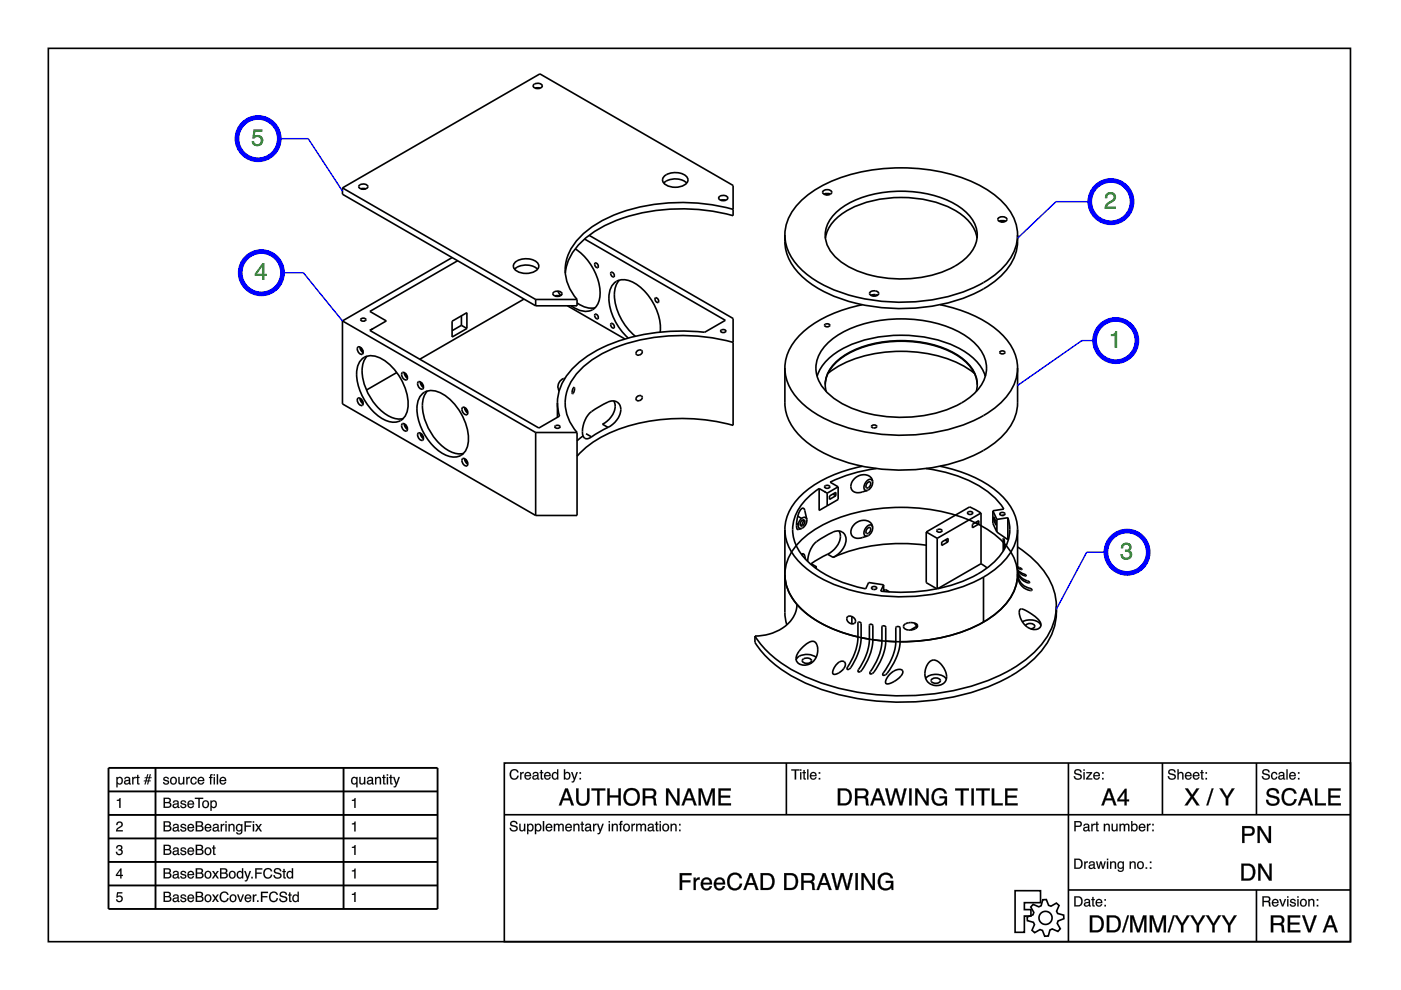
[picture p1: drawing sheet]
<svg xmlns="http://www.w3.org/2000/svg" width="297mm" height="210mm" viewBox="0 0 297 210" stroke-linecap="round" stroke-linejoin="round" font-family="sans-serif">
<g fill="none" stroke="#000" stroke-width=".35">
<path d="M10.2 10.3h276.1v189.4h-276.1zM113.2 17.9a1.21 1.21 0 0 1 1.8 .3 1.12 1.12 0 0 1-2 0zM114.5 18.7h-1M72.6 39.8l41.9-24.1 40.9 23.6v6.4a39.4 39.4 0 0 0-28 2.6 14.1 14.1 0 0 0-7.4 8.5l-.1 1.1M72.6 39.8v1.4l41 23.6M72.6 39.8l41 23.7M76.2 39.3a1.21 1.21 0 0 1 1.8 .3 1.13 1.13 0 0 1-1.9 0zM140.7 38.8a3.8 3.8 0 0 1 4.9 0M140.9 37.3a3.9 3.9 0 0 1 4.7 .1 1.1 1.1 0 0 1-.5 1.8 3.6 3.6 0 0 1-4.5-.6 1.05 1.05 0 0 1 .3-1.3zM77.6 40h-1.1M95.9 54.6l-23.3 13.4M97 55.3l-18.6 10.7 3.5 2-3.5 2.1 35.9 20.6 4.3-2.5-.3-1.4-.1-1.4"/>
<path d="M109.1 57.1a3.8 3.8 0 0 1 4.9 0M109.3 55.5a3.9 3.9 0 0 1 4.6 .2 1.1 1.1 0 0 1-.5 1.8 3.6 3.6 0 0 1-4.5-.7 1.05 1.05 0 0 1 .4-1.3zM122 52.8a11.9 11.9 0 0 1 5.2 10.2 3.1 3.1 0 0 1-4.7 2.6l-1.4-.8M123.9 50.7l29.9 17.2-4.4 2.5a40.5 40.5 0 0 0-23 4 14.9 14.9 0 0 0-8 9l-.2 2M124.9 49.9l30.5 17.6v22.7a39.9 39.9 0 0 0-26.7 1.8 19.6 19.6 0 0 0-6.4 4.7M126.2 55.8a.57 .57 0 0 1 .6 .3 .57 .57 0 0 1-.2 .7l-.5-.6zM129.6 57.7a.57 .57 0 0 1 .6 .4 .57 .57 0 0 1-.2 .6l-.5-.5zM131.3 59.4a5.3 5.3 0 0 0-.8 5 12.7 12.7 0 0 0 4.2 6.9M152.5 41.7a1.21 1.21 0 0 1 1.8 .3 1.12 1.12 0 0 1-1.9 0zM153.9 42.5h-1.1M155.4 44.4a40 40 0 0 0-26.9 1.9 15.9 15.9 0 0 0-8.1 7.8 9 9 0 0 0 1.9 9.4M174.5 40.5a1.21 1.21 0 0 1 1.8 .3 1.11 1.11 0 0 1-1.9 0z"/>
<path d="M175.7 41.3h-.6M176.1 41.2l-.7-.2-.7 .2M177.2 45.1a20.4 20.4 0 0 1 13.9-4.6 20.4 20.4 0 0 1 13.9 4.6 6.1 6.1 0 0 1 0 9.4 19.4 19.4 0 0 1-12.9 4.6 22.8 22.8 0 0 1-13.5-3.4 6.8 6.8 0 0 1-3.3-7.9l.5-.9zM207.2 50.5a8.5 8.5 0 0 0-5.1-6.1 25.4 25.4 0 0 0-22 0 9 9 0 0 0-5.1 6.1M211.6 46.3a1.21 1.21 0 0 1 1.9 .2 1.11 1.11 0 0 1-1.9 0zM212.2 47h.6M213.2 46.9l-.7-.1-.7 .1M215.7 49.8a10.9 10.9 0 0 1-5 10 33.3 33.3 0 0 1-20.2 5.6 32.8 32.8 0 0 1-19.4-5.9 10.9 10.9 0 0 1-4.7-9.7M215.7 49.8a11.1 11.1 0 0 1-5 8.7 33.3 33.3 0 0 1-20.2 5.6 32.8 32.8 0 0 1-19.4-5.9 10.9 10.9 0 0 1-4.7-8.4M215.7 49.8a11.5 11.5 0 0 0-5.8-9.1 36.1 36.1 0 0 0-23.3-4.9 28.6 28.6 0 0 0-16.8 6.8 10.1 10.1 0 0 0-3.4 7.2M72.6 68l41 23.7M72.6 68v17.6l41 23.7"/>
<path d="M75.8 73.7a.93 .93 0 0 1 1 .3 .93 .93 0 0 1 0 1.1 1.08 1.08 0 0 1-1-1.4zM76.3 73.6a1.35 1.35 0 0 0 .7 1.1M76.5 67.6a.56 .56 0 0 1 .6-.2 .56 .56 0 0 1 .4 .5 .54 .54 0 0 1-.6 .2 .54 .54 0 0 1-.4-.5zM76.6 73.7l.4 .8M76.8 76.1a3.6 3.6 0 0 1 4.3 .1 11.8 11.8 0 0 1 5.4 10.4 3.1 3.1 0 0 1-4.7 2.5 11.5 11.5 0 0 1-6.1-11.1 3.5 3.5 0 0 1 1.1-1.9zM77.3 67.9l.1 .1M77.8 75.5a5.2 5.2 0 0 0-.9 4.8 11.6 11.6 0 0 0 6.5 8.3l1.4 .3 .7-.1M84.1 79l-6.4 3.7M85.2 79.1a.93 .93 0 0 1 1 .4 .93 .93 0 0 1 0 1 1.08 1.08 0 0 1-1-1.4zM85.7 79a1.35 1.35 0 0 0 .7 1.2M86 79.2l.4 .7M86 79.2h.1"/>
<path d="M95.9 68.1l3.1-1.8v3.3l-3.1 1.9zM97.8 69l-1.9 1.1M97.8 69l1.2 .6M97.8 67v2M111.1 63.4l-22.1 12.8M113.6 63.5v1.3M113.6 63.5h8.7M117.3 62a1.21 1.21 0 0 1 1.9 .3 1.12 1.12 0 0 1-2 0zM118.2 61.7l.7 1M118.7 62.8h-1M120.3 64.8l12.2 7.1M122.3 64.2l1.8 .9 1.1 .2 1-.1"/>
<path d="M122.3 63.5v1.3h-8.7M126.2 66.6a.57 .57 0 0 1 .6 .4 .57 .57 0 0 1-.2 .6l-.5-.5zM129.6 68.6a.57 .57 0 0 1 .6 .3 .57 .57 0 0 1-.2 .7l-.5-.6zM135.1 74.4a.56 .56 0 0 1 .7-.3 .56 .56 0 0 1 .3 .7 .7 .7 0 0 1-.6 .5 .7 .7 0 0 1-.7-.4zM139 63.2a.57 .57 0 0 1 .6 .3 .57 .57 0 0 1-.2 .6l-.5-.5zM140 70.4a11.4 11.4 0 0 0-6.7-10.9 3.1 3.1 0 0 0-4.2 3 11.8 11.8 0 0 0 4.1 9.2M152.8 70.1a.54 .54 0 0 1 .6-.3 .54 .54 0 0 1 .4 .6 .56 .56 0 0 1-.6 .1 .56 .56 0 0 1-.4-.4zM155.4 72.6a40 40 0 0 0-26.9 1.9 15.9 15.9 0 0 0-8.1 7.8 9 9 0 0 0 1.9 9.4M166.4 78v7.4a10.9 10.9 0 0 0 4.7 8.4 32.8 32.8 0 0 0 19.4 5.9 34.9 34.9 0 0 0 19.1-4.9 11.9 11.9 0 0 0 6.1-9.4v-7.4M166.4 78a10.9 10.9 0 0 0 4.7 8.4 32.8 32.8 0 0 0 19.4 5.9 34.9 34.9 0 0 0 19.1-4.9 11.9 11.9 0 0 0 6.1-9.4M173.2 79.8a11.4 11.4 0 0 1 6.9-6.6 28.8 28.8 0 0 1 23.3 .7 10.9 10.9 0 0 1 5.5 5.9M174.9 68.8a.54 .54 0 0 1 .6-.2 .54 .54 0 0 1 .4 .5 .56 .56 0 0 1-.6 .2 .56 .56 0 0 1-.4-.5z"/>
<path d="M175.2 73.1a21.4 21.4 0 0 1 14-5.4 25.8 25.8 0 0 1 15.8 3.7 8 8 0 0 1 4.1 7.5 9.4 9.4 0 0 1-5.2 6.5 28.4 28.4 0 0 1-25.3 .2 9.9 9.9 0 0 1-5.5-6.6 7 7 0 0 1 2.1-5.9zM182.9 64.6a25.9 25.9 0 0 0-13.5 6.7 9.9 9.9 0 0 0-3 6.7M184.5 61.9a1.19 1.19 0 0 1 1.8 .3 1.12 1.12 0 0 1-1.9 0zM184.7 62.6l.6-.1 .7 .1M185 62.7h.6M199.3 64.6a25.9 25.9 0 0 1 13.5 6.7 9.9 9.9 0 0 1 2.9 6.7M206.6 79.2a25.8 25.8 0 0 0-16.9-4.7 24.3 24.3 0 0 0-14.1 4.7M208.8 79.4l.1 .3M212 74.6l.7-.2 .4 .2a.52 .52 0 0 1-.6 .5 .52 .52 0 0 1-.5-.5zM75.8 84.5a.93 .93 0 0 1 1 .4 .93 .93 0 0 1 0 1.1 1.08 1.08 0 0 1-1-1.5zM76.3 84.4a1.35 1.35 0 0 0 .7 1.2M76.6 84.6l.4 .7"/>
<path d="M76.6 84.6h.1M85.2 89.9a.93 .93 0 0 1 1 .4 .93 .93 0 0 1 0 1.1 1.08 1.08 0 0 1-1-1.5zM85.7 89.9a1.35 1.35 0 0 0 .7 1.1M86 90l.4 .7M88.6 81a.93 .93 0 0 1 1 .4 .93 .93 0 0 1 0 1.1 1.08 1.08 0 0 1-1-1.5zM88.6 91.9a.93 .93 0 0 1 1 .4 .93 .93 0 0 1 0 1 1.08 1.08 0 0 1-1-1.4zM89.1 81l.2 .7 .5 .4M89.1 81h.1M89.1 91.8a1.35 1.35 0 0 0 .7 1.2M89.4 81.2l.4 .6M89.4 81.1v.1M89.4 92l.4 .7"/>
<path d="M89.6 83.5a3.6 3.6 0 0 1 4.3 0 11.8 11.8 0 0 1 5.4 10.4 3.1 3.1 0 0 1-4.7 2.6 11.5 11.5 0 0 1-6.1-11.1 3.5 3.5 0 0 1 1.1-1.9zM90.6 82.9a5.2 5.2 0 0 0-.9 4.8 11.6 11.6 0 0 0 6.5 8.3l1.4 .2 .7-.1M98 97.3a.93 .93 0 0 1 1 .4 .93 .93 0 0 1 0 1.1 1.08 1.08 0 0 1-1-1.5zM98 86.5a.93 .93 0 0 1 1 .3 .93 .93 0 0 1 0 1.1 1.08 1.08 0 0 1-1-1.4zM98.5 86.4a1.35 1.35 0 0 0 .7 1.2M98.5 97.2a1.35 1.35 0 0 0 .7 1.2M98.7 86.6l.5 .7M98.7 97.4l.5 .7M98.7 86.6h.1M98.7 97.4h.1M113.6 91.7h8.7M113.6 91.7v17.6"/>
<path d="M117.7 90.4a.54 .54 0 0 1 .6-.3 .54 .54 0 0 1 .4 .6 .56 .56 0 0 1-.6 .2 .56 .56 0 0 1-.4-.5zM118.2 85.4v3.1M119.8 80.2a1.87 1.87 0 0 0-1.3 2.8M121.6 82.2a.85 .85 0 0 1-.3 1.2l.1-.7zM122.3 91.7v17.6h-8.7M123.6 92.4l-1.3 1.1M124.2 92l1.2 .6M128.9 90.6a4.3 4.3 0 0 0 2.6-4.5 1.97 1.97 0 0 0-3.1-.6l-1.1 .6a5.8 5.8 0 0 0-3.7 6.1 1.03 1.03 0 0 0 .7 .9 1.03 1.03 0 0 0 1.1-.5M128.9 90.6l-3.5 2M130.1 85a3.8 3.8 0 0 1-1.9 4.7l-.5 .2 1.2 .7M135.1 84.1a.56 .56 0 0 1 .7-.3 .56 .56 0 0 1 .3 .7 .7 .7 0 0 1-.6 .5 .7 .7 0 0 1-.7-.4zM175 81.6a7.6 7.6 0 0 1 4.2-6.2 24.9 24.9 0 0 1 23.8 0 8 8 0 0 1 4.2 6.2"/>
<path d="M182.9 98.9a25.9 25.9 0 0 0-13.5 6.6 9.9 9.9 0 0 0-3 6.8M184.8 90.3a.54 .54 0 0 1 .7-.2 .54 .54 0 0 1 .3 .5l-.3 .1h-.5l-.2-.3zM185.8 99.3a31.6 31.6 0 0 0-9.8 2.9l1.7 1M196.3 99.3a25.1 25.1 0 0 1 15.2 6.9l1.3 1.7-2.3 .4M199.3 98.9a25.9 25.9 0 0 1 13.5 6.6 9.9 9.9 0 0 1 2.9 6.8M207 83a6 6 0 0 0-2-6.2 20.3 20.3 0 0 0-13.9-4.6 20.3 20.3 0 0 0-13.9 4.6 6.1 6.1 0 0 0-2 6.2M166.4 112.3a10.9 10.9 0 0 0 4.7 8.4 32.8 32.8 0 0 0 19.4 5.8 36.3 36.3 0 0 0 18-4.1M166.4 112.3v17.6l.4 2.6M168.9 111l.3 .2M169.1 109.5l.9 .4M169.8 114.6a28.6 28.6 0 0 1 16.8-6.8 36.1 36.1 0 0 1 23.3 4.8 11.5 11.5 0 0 1 5.8 9.2 11.5 11.5 0 0 1-5.8 9.2 36.1 36.1 0 0 1-23.3 4.8 28.6 28.6 0 0 1-16.8-6.8 9.4 9.4 0 0 1 0-14.4zM169.9 117.5l.3-.1 .3 .2 .3 1"/>
<path d="M170 110.4l.5-.2a.84 .84 0 0 1-.7 1.3l-.1-.6zM170.1 117.4v.4M170.4 110.2l-.5 1.3M171.1 110.1l-.5-1.9a.51 .51 0 0 0-.5-.5 .51 .51 0 0 0-.5 .6 5.5 5.5 0 0 0-.5 3.9l.8-.2M171.1 110.1a1.92 1.92 0 0 1-1.2 1.9M171.1 110.1l-.2-.3a1.24 1.24 0 0 0-1.6 1.2 .68 .68 0 0 0 0 .7 .68 .68 0 0 0 .6 .3M173.7 103.6a11 11 0 0 0-5.6 8.7 10.4 10.4 0 0 0 4.8 8.1 26.3 26.3 0 0 0 10.6 4.4l.7-1.3 3.1 .5M173.7 103.6l1.7 1M174.8 104.1l.2 .2M174.9 103.1a.54 .54 0 0 1 .6-.2 .54 .54 0 0 1 .4 .5 .56 .56 0 0 1-.6 .2 .56 .56 0 0 1-.4-.5zM175.4 104.6v2.6M175.5 117.5l-3.5 2 1.1 .7"/>
<path d="M175.5 117.5l1.1 .7M175.9 105.2l1.3-.8v.7l-1.3 .8zM176.6 104.7l.6 .4M176.6 118.2a4.3 4.3 0 0 0 2.7-4.6 1.8 1.8 0 0 0-2.7-.8l-1.6 .8a5.9 5.9 0 0 0-3.8 5.4M177.7 103.2v2.7l-4 2.3v-4.6M177.7 103.2l-2.3 1.4M177.9 112.6a3.5 3.5 0 0 1-1.4 4.2l-1 .7M183.9 112l.6-.1a.84 .84 0 0 1-.8 1.2l-.1-.6zM183.9 102.4l.6-.2a.84 .84 0 0 1-.8 1.2l-.1-.5zM185 102.1a2.15 2.15 0 0 0-3.6-.8 1.81 1.81 0 0 0-.3 3l1.2 .1 1.6-.4M185 102.1a1.92 1.92 0 0 1-1.1 1.9M185 102.1l-.1-.3a1.24 1.24 0 0 0-1.7 1.1 .68 .68 0 0 0 0 .8 .68 .68 0 0 0 .7 .3"/>
<path d="M185 111.7a2.15 2.15 0 0 0-3.6-.7 1.81 1.81 0 0 0-.3 3l1.2 .1 1.6-.4M185 111.7a1.92 1.92 0 0 1-1.1 2M185 111.7l-.1-.3a1.24 1.24 0 0 0-1.7 1.2 .68 .68 0 0 0 0 .7 .68 .68 0 0 0 .7 .4M196.4 115.6a36.7 36.7 0 0 0-19.8 2.6M196.4 112.8l2.3 1.3M196.4 112.8v10.7l2.2 1.3M198.7 112.4a.54 .54 0 0 1 .6-.2 .54 .54 0 0 1 .4 .5l-.2 .1a.52 .52 0 0 1-.8-.4zM198.7 114.1v10.7M199.7 114.9l1.3-.7v.7l-1.3 .8zM200.4 114.5l.6 .4M205.2 108.6a.54 .54 0 0 1 .6-.2 .54 .54 0 0 1 .4 .5l-.2 .1a.52 .52 0 0 1-.8-.4zM206.2 111.2l1.3-.8v.7l-1.3 .8z"/>
<path d="M206.9 110.8l.6 .3M208 108.8l-2.4-1.3-9.2 5.3M208 108.8l-9.3 5.3M208 108.8v10.7M208 119.5l1.3 .9M208 119.5l-9.2 5.3M210.5 108.3l.9 1.8M210.5 108.3v2.7l.9 1.8M210.7 109.6l.5 1v.8l-.5-1.1zM211 110.2l-.3 .1M211.4 110.1v2.7M212 108.8l.7-.1 .4 .2a.52 .52 0 0 1-.6 .4 .52 .52 0 0 1-.5-.5z"/>
<path d="M212.8 109.2l-.3 .1M212.9 116.4v-1.7l-.2-.5v2.6M213.7 109.8a8.5 8.5 0 0 1-2.4 8.8 25.6 25.6 0 0 1-15 6.6l-4.7 .4-4.9-.3 .6-1.3M213.7 109.8v4.6l-2.3-1.6M213.7 109.8l-2.3 .3M215.7 116a17.2 17.2 0 0 1 8.1 10.4l.2 2.1M215.7 112.3a11.1 11.1 0 0 1-5 8.6l-2.2 1.5M215.7 112.3v9.5M166.4 121.8a9.6 9.6 0 0 0 2.6 6.3M169 128.1a24.2 24.2 0 0 0 12.9 6.9M169 128.1a6.8 6.8 0 0 1-4.9 6 11.1 11.1 0 0 1-4 .8M170.1 137.3l.9-.8a1.25 1.25 0 0 1 2.2 .3 3 3 0 0 1-.5 3.1 3 3 0 0 1-3.1 .9 1.54 1.54 0 0 1-.3-2.5z"/>
<path d="M170.2 139.8a1.23 1.23 0 0 1 1.9 .3 1.14 1.14 0 0 1-2 0zM173 139.4a3.2 3.2 0 0 0-4.1 .3l-.1 .2M173.1 120.2l-.3 .2M173.1 120.2l-.2 .2M179.7 130.8a1.06 1.06 0 0 1 1.2 .1 1.06 1.06 0 0 1 .3 1.2 1.06 1.06 0 0 1-1.2-.1 1.06 1.06 0 0 1-.3-1.2zM180.6 130.7v1.6M181.9 135v-3a.38 .38 0 0 1 .4-.1 .38 .38 0 0 1 .3 .3v3M181.9 135a12.7 12.7 0 0 1-2.3 6.7 .4 .4 0 0 0 .4 .2 .4 .4 0 0 0 .4-.3 11.8 11.8 0 0 0 2.2-6.4M182.6 135.2l1.7 .3M184.3 135.5l.1-3.1a.45 .45 0 0 1 .7 .3v2.9M184.3 135.5a12.7 12.7 0 0 1-2.4 6.7 .38 .38 0 0 0 .4 .3 .38 .38 0 0 0 .3-.3 11.9 11.9 0 0 0 2.5-6.6M184.8 124.5a.54 .54 0 0 1 .7-.2 .54 .54 0 0 1 .3 .5l-.3 .2-.5-.1-.2-.2z"/>
<path d="M185.1 135.6l1.9 .3M187 135.9v-3l.1-.2a.5 .5 0 0 1 .7 .3v2.9M187 135.9a12.9 12.9 0 0 1-2.6 6.8 .49 .49 0 0 0 .5 .2 .49 .49 0 0 0 .4-.4 11.7 11.7 0 0 0 2.5-6.6M187.3 125.2l.4-.2 .9 .5M187.3 124v1.4M187.8 135.9l2.1 .1M189.9 136v-2.9l.2-.2a.58 .58 0 0 1 .7 .2v3M189.9 136a12.7 12.7 0 0 1-2.7 7 .54 .54 0 0 0 .5 .2 .54 .54 0 0 0 .4-.5 11.7 11.7 0 0 0 2.7-6.6M191.8 132.4a2.24 2.24 0 0 1 2.7 .1 1.36 1.36 0 0 1-1.7 1.1 .92 .92 0 0 1-1.1-1.1zM193.9 132.1l.5 .7M194.3 132.3l.1 .1M194.4 132.8h.1"/>
<path d="M194.4 132.8v.2M194.4 132.8l-1.4 .8M208.5 122.4v9.5M208.5 131.9a35.5 35.5 0 0 1-17.7 4.2M215.7 121.3a4 4 0 0 0 2.5 2.1l.1 .1a2.84 2.84 0 0 1-2.6-2.1M215.7 120.8l1.9 1.3a2.36 2.36 0 0 1-1.9-1.1M215.7 121.7a3.6 3.6 0 0 0 3 3.2l.1 .2a2.39 2.39 0 0 1-2.6-1.4l-.3-.8-.2-1.1M215.7 121.8a11.1 11.1 0 0 1-5 8.7l-2.2 1.4M215.7 120.2l.9 .5-.9-.3M216.3 129.2a3.6 3.6 0 0 1 2.5 1 3.1 3.1 0 0 1 1.9 2.4 1.8 1.8 0 0 1-2.9 .3 4 4 0 0 1-1.6-3.6zM216.8 131.8a3.2 3.2 0 0 1 3.8 .5l.1 .3M217.4 132.6a1.19 1.19 0 0 1 2 .2 .8 .8 0 0 1-.9 .5"/>
<path d="M223.9 129.2l.1 .7M224 129.9a14.3 14.3 0 0 1-5.8 10.8 39.4 39.4 0 0 1-20.8 7.8 51.6 51.6 0 0 1-28.2-4.4 22.6 22.6 0 0 1-9.1-7.9v-1.3M224 128.5a14.3 14.3 0 0 1-5.8 10.8 39.4 39.4 0 0 1-20.8 7.9 51.6 51.6 0 0 1-28.2-4.5 22.6 22.6 0 0 1-9.1-7.8M224 128.5v1.4M177.5 140.7a1.03 1.03 0 0 1 1.7-.1 2.53 2.53 0 0 1-2.5 2.3 1.63 1.63 0 0 1 .6-1.9zM188.8 142.8a2.22 2.22 0 0 1 2.5-.7 .86 .86 0 0 1-.3 1.2 4.3 4.3 0 0 1-3.1 1.7 1.35 1.35 0 0 1 .5-1.7zM196.3 143.8a3 3 0 0 1 4.3 .2M197 140.4a1.64 1.64 0 0 1 2.6 .6 2.96 2.96 0 0 1 .6 3.8 2.54 2.54 0 0 1-3.2 0 2.54 2.54 0 0 1-.7-3.1zM197.5 144.1a1.23 1.23 0 0 1 1.9 .2 1.13 1.13 0 0 1-2 0zM106.9 161.8h179.4v37.9h-179.4zM106.9 172.7h179.4M166.7 161.8v10.9"/>
<path d="M226.5 161.8v37.9M246.5 161.8v10.9M266.4 161.8v10.9M215.2 188.8l5.4 .1v2.5h-3.4v1.5h1.4v1.3h-1.4v3.5h-2zM219 191.7l1.3 .6 .4-.3 .4-1.2 .7-.1 .5 1.3 .5 .1 1.2-.6 .5 .5-.5 1.2 .2 .5 1.3 .3 .1 .8-1.3 .5-.1 .5 .6 1.1-.5 .6-1.2-.5-.5 .2-.3 1.3h-.8l-.5-1.2-.5-.2-1.1 .6-.6-.5 .5-1.2-.2-.5-1.3-.3v-.8l1.2-.4 .2-.5-.7-1.2zM226.5 188.7h59.8M266.4 188.7v11"/>
<circle cx="221.7" cy="194.6" r="1.39"/>
</g>
<g fill="#000">
<path d="M108.3 174.2a.84 .84 0 0 1 1.4 .5h-.3a.5 .5 0 0 0-.5-.4 .5 .5 0 0 0-.5 .5l.3 .1a.83 .83 0 0 1 1 .9 .91 .91 0 0 1-.9 .5 .91 .91 0 0 1-.7-.8h.2a.57 .57 0 0 0 .6 .6 .57 .57 0 0 0 .6-.6l-.5-.2a.66 .66 0 0 1-.7-.3 .66 .66 0 0 1 0-.8zM110.1 174.7h.3v1a.4 .4 0 0 0 .5 .3 .4 .4 0 0 0 .2-.6v-.7h.3v1.5h-.3v-.2a.54 .54 0 0 1-.6 .3 .54 .54 0 0 1-.4-.6zM112.1 175a.52 .52 0 0 0-.1 .8 .52 .52 0 0 0 .8 0 .53 .53 0 0 0 0-.7 .53 .53 0 0 0-.7-.1zM111.8 174.7h.2v.2a.69 .69 0 0 1 1-.1 .69 .69 0 0 1 .1 .9 .61 .61 0 0 1-.4 .6 .61 .61 0 0 1-.7-.2v.8h-.2zM113.8 175a.52 .52 0 0 0-.1 .8 .52 .52 0 0 0 .8 0 .53 .53 0 0 0 0-.7 .53 .53 0 0 0-.7-.1zM113.4 174.7h.3v.2a.69 .69 0 0 1 .9-.1 .69 .69 0 0 1 .2 .9 .61 .61 0 0 1-.5 .6 .61 .61 0 0 1-.6-.2v.8h-.3zM115.1 174.1h.3v2.1h-.3zM115.9 174.9a.72 .72 0 0 1 .9-.2 .72 .72 0 0 1 .3 .8h-1.1a.45 .45 0 0 0 .3 .5 .45 .45 0 0 0 .5-.3h.3a.76 .76 0 0 1-1.1 .5 .76 .76 0 0 1-.2-1.2zM116.1 175l-.1 .3h.8l-.3-.4zM117.4 174.7h.3v.2a.51 .51 0 0 1 .9 0 .52 .52 0 0 1 .6-.2 .52 .52 0 0 1 .3 .5v1h-.2l-.1-1.2-.2-.1-.4 .2v1.1h-.3v-1a.35 .35 0 0 0-.4-.3 .35 .35 0 0 0-.2 .5v.8h-.3zM120 174.9a.72 .72 0 0 1 .9-.2 .72 .72 0 0 1 .4 .8h-1.2a.45 .45 0 0 0 .3 .5 .45 .45 0 0 0 .6-.3h.2a.76 .76 0 0 1-1.1 .5 .76 .76 0 0 1-.2-1.2zM120.2 175l-.1 .3h.9l-.3-.4zM121.6 174.7h.2v.2a.56 .56 0 0 1 .7-.2 .56 .56 0 0 1 .4 .5v1h-.3v-1a.39 .39 0 0 0-.5-.3 .39 .39 0 0 0-.3 .5v.8h-.2zM123.3 174.2h.3v.5h.2v.2h-.2v1l.2 .1v.2h-.3l-.2-.1v-1.2h-.2v-.2h.2zM124.3 175.7a.37 .37 0 0 0 .5 .3 .37 .37 0 0 0 .2-.5zM124.2 174.8a.69 .69 0 0 1 1.1 .3v.9h.2l-.2 .3a.59 .59 0 0 0-.8 0 .47 .47 0 0 1-.5-.5 .47 .47 0 0 1 .5-.5l.5-.1a.35 .35 0 0 0-.3-.4 .35 .35 0 0 0-.4 .3h-.2zM125.7 174.7h.3v.2l.5-.3v.3l-.5 .3v1h-.3zM126.6 174.7h.3l.4 1.2 .4-1.2h.3l-.3 .9a1.25 1.25 0 0 1-.9 1.3l-.1-.3h.3l.1-.3zM129.1 174.7h.2v1.5h-.2zM129.1 174.1h.2v.3h-.2zM129.7 174.7h.3v.2a.56 .56 0 0 1 .6-.2 .56 .56 0 0 1 .4 .5v1h-.3v-1a.39 .39 0 0 0-.4-.3 .39 .39 0 0 0-.3 .5v.8h-.3zM131.5 174.2l.5-.1v.2l-.3 .2v.2h.3v.2h-.3v1.3h-.3v-1.3h-.2v-.2h.2zM132.5 175a.54 .54 0 0 0-.1 .8 .54 .54 0 0 0 .8 .1 .54 .54 0 0 0 0-.8 .54 .54 0 0 0-.7-.1zM132.3 174.9a.77 .77 0 0 1 1.1 .1 .77 .77 0 0 1-.1 1 .77 .77 0 0 1-1.1-.1l-.1-.7zM133.9 174.7h.2v.2l.5-.3v.3l-.4 .3-.1 1h-.2zM134.9 174.7h.2v.2a.51 .51 0 0 1 .9 0 .52 .52 0 0 1 .6-.2 .52 .52 0 0 1 .4 .5v1h-.3v-1.2l-.3-.1-.3 .2v1.1h-.3v-1a.35 .35 0 0 0-.5-.3 .35 .35 0 0 0-.2 .5v.8h-.2zM137.6 175.7a.37 .37 0 0 0 .5 .3 .37 .37 0 0 0 .2-.5zM137.5 174.8a.69 .69 0 0 1 1.1 .3v.9h.2l-.2 .3a.59 .59 0 0 0-.8 0 .47 .47 0 0 1-.5-.5 .47 .47 0 0 1 .5-.5l.5-.1a.35 .35 0 0 0-.3-.4 .35 .35 0 0 0-.4 .3h-.2zM139.1 174.2h.2v.5h.3v.2h-.3v1l.3 .1v.2h-.4l-.1-.1v-1.2h-.2v-.2h.2zM139.9 174.7h.2v1.5h-.2zM139.9 174.1h.2v.3h-.2zM140.8 175a.54 .54 0 0 0-.1 .8 .54 .54 0 0 0 .8 .1 .54 .54 0 0 0 .1-.8 .54 .54 0 0 0-.8-.1zM140.6 174.9a.77 .77 0 0 1 1.1 .1 .77 .77 0 0 1-.1 1 .77 .77 0 0 1-1.1-.1l-.1-.7zM142.2 174.7h.2v.2a.56 .56 0 0 1 .7-.2 .56 .56 0 0 1 .4 .5v1h-.3v-1a.39 .39 0 0 0-.5-.3 .39 .39 0 0 0-.3 .5v.8h-.2zM144 174.7h.3v.3h-.3zM144 175.9h.3v.3h-.3z"/>
<path d="M108.3 174.2a.83 .83 0 0 1 .9-.2 .83 .83 0 0 1 .5 .7h-.3l-.1-.2a.52 .52 0 0 0-.5-.2 .52 .52 0 0 0-.3 .5l.4 .2a.69 .69 0 0 1 .9 .7 .69 .69 0 0 1-.9 .6l-.4-.1-.4-.4v-.3h.3v.3l.3 .2 .7-.1v-.5l-.7-.2a.58 .58 0 0 1-.5-.3 .58 .58 0 0 1 .1-.7zM108.3 174.2l-.1 .7 .1 .2 .4 .1a.54 .54 0 0 1 .8 .6 .66 .66 0 0 1-.7 .2 .66 .66 0 0 1-.5-.5h-.2a.84 .84 0 0 0 .8 .8 .84 .84 0 0 0 .8-.8l-.1-.3-1.2-.4a.5 .5 0 0 1 .5-.5 .5 .5 0 0 1 .5 .4h.3a.82 .82 0 0 0-1.4-.5zM110.1 174.7h.3v1a.38 .38 0 0 0 .5 .3 .38 .38 0 0 0 .2-.6v-.7h.3v1.5h-.3v-.2l-.3 .3-.5-.1-.2-.3zM110.1 174.7v1a.53 .53 0 0 0 .4 .5 .53 .53 0 0 0 .6-.3v.3h.3v-1.5h-.3l-.1 1.1a.35 .35 0 0 1-.3 .3 .35 .35 0 0 1-.3-.4v-1zM112.2 175a.53 .53 0 0 0-.2 .7 .53 .53 0 0 0 .7 .2 .54 .54 0 0 0 .1-.7 .54 .54 0 0 0-.6-.2zM112.1 175l.5-.1 .2 .2a.52 .52 0 0 1 0 .7 .52 .52 0 0 1-.8 0zM111.7 174.7h.3v.2l.2-.2a.78 .78 0 0 1 .9 .8 .78 .78 0 0 1-.9 .7l-.2-.1v.8h-.3zM111.8 174.7v2.2h.2v-.9a.55 .55 0 0 0 .9 .1 .84 .84 0 0 0 .2-.9 .84 .84 0 0 0-.8-.5l-.3 .2v-.2zM113.8 175a.53 .53 0 0 0-.1 .7 .53 .53 0 0 0 .7 .2 .54 .54 0 0 0 .1-.7 .54 .54 0 0 0-.7-.2zM113.8 175l.5-.1 .2 .2a.52 .52 0 0 1-.1 .7 .52 .52 0 0 1-.7 0zM113.4 174.7h.3v.2l.1-.2a.78 .78 0 0 1 1 .8 .78 .78 0 0 1-1 .7l-.1-.1v.8h-.3zM113.4 174.7v2.2h.3v-.9a.55 .55 0 0 0 .8 .1 .84 .84 0 0 0 .3-.9 .84 .84 0 0 0-.8-.5l-.3 .2v-.2zM115.1 174.1h.3v2.1h-.3zM115.1 174.1v2.1h.3v-2.1zM115.9 174.9l.7-.3 .5 .4v.5h-1.1l.1 .4 .3 .1 .4-.3h.3l-.2 .4-.3 .2a.78 .78 0 0 1-.9-.3 .78 .78 0 0 1 .1-1zM115.9 174.9a.78 .78 0 0 0-.1 1.1 .78 .78 0 0 0 1.1 0l.2-.3h-.3a.45 .45 0 0 1-.5 .4 .45 .45 0 0 1-.3-.6h1.1v-.3a.66 .66 0 0 0-.5-.5 .66 .66 0 0 0-.7 .2zM116.1 175l-.1 .3h.8l-.2-.4zM116.1 175l.5-.1 .2 .4h-.9zM117.4 174.7h.3v.2a.51 .51 0 0 1 .9 0 .52 .52 0 0 1 .6-.3 .52 .52 0 0 1 .3 .6v1h-.3v-1.2l-.2-.1-.4 .2v1.1h-.3v-1.2a.38 .38 0 0 0-.5 0 .38 .38 0 0 0-.1 .4v.8h-.3zM117.4 174.7v1.5h.3v-.8a.37 .37 0 0 1 .2-.5 .37 .37 0 0 1 .5 .3l-.1 1h.3v-1.1l.4-.2 .2 .1 .1 1.2h.2v-1a.51 .51 0 0 0-.3-.5 .51 .51 0 0 0-.6 .2l-.5-.3-.4 .3v-.2zM120 174.9l.7-.3 .5 .4 .1 .5h-1.2l.1 .4 .3 .1 .5-.3h.2l-.2 .4-.3 .2a.78 .78 0 0 1-.8-.3 .78 .78 0 0 1 0-1zM120 174.9a.78 .78 0 0 0-.1 1.1 .78 .78 0 0 0 1.2 0l.1-.3h-.2a.45 .45 0 0 1-.6 .4 .45 .45 0 0 1-.3-.6h1.2l-.1-.3a.66 .66 0 0 0-.5-.5 .66 .66 0 0 0-.7 .2zM120.3 175l-.2 .3h.9l-.2-.4zM120.2 175l.5-.1 .3 .4h-.9zM121.6 174.7h.2v.2a.59 .59 0 0 1 1 0l.1 1.3h-.3v-1.1l-.3-.2-.4 .3v1h-.3zM121.6 174.7v1.5h.2l.1-1.1 .4-.2 .3 .2v1.1h.3l-.1-1a.55 .55 0 0 0-.4-.5 .55 .55 0 0 0-.6 .2v-.2zM123.3 174.2h.3v.5h.2v.2h-.2v1l.2 .1v.2a.39 .39 0 0 1-.5-.3v-1h-.2v-.2h.2zM123.3 174.2v.5h-.2v.2h.2v1.2l.2 .1h.3v-.2l-.3-.1v-1h.3v-.2h-.3l.1-.5zM124.3 175.7v.1a.42 .42 0 0 0 .6 .2 .42 .42 0 0 0 .1-.6zM124.3 175.7l.8-.3-.1 .4-.2 .2a.32 .32 0 0 1-.4 .1 .32 .32 0 0 1-.1-.4zM124.2 174.8a.71 .71 0 0 1 1.1 .3v.9h.2v.3h-.3l-.1-.3a.52 .52 0 0 1-.9 .2 .52 .52 0 0 1 .3-.9l.5-.1a.35 .35 0 0 0-.3-.3 .35 .35 0 0 0-.4 .3h-.2zM124.2 174.8l-.1 .3h.2l.1-.1a.36 .36 0 0 1 .4-.2 .36 .36 0 0 1 .2 .4l-.5 .2a.51 .51 0 0 0-.3 .8 .51 .51 0 0 0 .9-.2l.1 .2h.3v-.2h-.2l-.1-1.1-.5-.3zM125.7 174.7h.3v.2l.3-.3h.2v.3l-.3 .1-.2 .2v1h-.3zM125.7 174.7v1.5h.3v-1l.2-.3h.3v-.3l-.3 .2-.2 .2v-.3zM126.5 174.7h.4l.4 1.2 .4-1.2h.3l-.3 .9a1.26 1.26 0 0 1-.9 1.3l-.1-.3h.3l.1-.3zM126.6 174.7l.6 1.6-.2 .3h-.3v.2a.51 .51 0 0 0 .7-.4l.6-1.7h-.3l-.4 1.3-.4-1.3zM129 174.7h.3v1.5h-.3zM129.1 174.7v1.5h.2v-1.5zM129 174.1h.3v.3h-.3zM129.1 174.1v.3h.2v-.3zM129.7 174.7h.3v.2a.59 .59 0 0 1 .9 0l.1 1.3h-.3v-1.1l-.3-.2-.4 .3v1h-.3zM129.7 174.7v1.5h.3v-1.1l.4-.2 .3 .2v1.1h.3v-1a.55 .55 0 0 0-.4-.5 .55 .55 0 0 0-.6 .2v-.2zM131.5 174.2l.5-.2v.3l-.3 .2v.2h.3v.2h-.3v1.3h-.3v-1.3h-.2v-.2h.2zM131.5 174.2v.5h-.3v.2h.3l-.1 1.3h.3v-1.3h.3v-.2h-.3v-.2l.3-.2v-.2zM132.5 175a.53 .53 0 0 0 0 .8 .53 .53 0 0 0 .7 .1v-.8l-.4-.2zM132.6 174.9a.57 .57 0 0 1 .7 .5 .57 .57 0 0 1-.7 .6 .79 .79 0 0 1 0-1.1zM132.3 174.8a.78 .78 0 0 1 1.1 .2 .78 .78 0 0 1-.1 1.1 .78 .78 0 0 1-1.1-.2l-.1-.7zM132.3 174.9a.77 .77 0 0 0 0 1.2 .77 .77 0 0 0 1.2-.2 .76 .76 0 0 0-.2-1.1 .76 .76 0 0 0-1 .1zM133.9 174.7h.2v.2l.3-.3h.3v.3l-.3 .1-.2 .2v1h-.3zM133.9 174.7v1.5h.2l.1-1 .2-.3h.2v-.3l-.3 .2-.2 .2v-.3zM134.9 174.7h.2v.2a.51 .51 0 0 1 .9 0 .52 .52 0 0 1 .6-.3 .52 .52 0 0 1 .4 .6v1h-.3v-1.2l-.3-.1-.3 .2v1.1h-.3l-.1-1.2a.38 .38 0 0 0-.4 0 .38 .38 0 0 0-.2 .4v.8h-.2zM134.9 174.7v1.5h.2v-.8a.37 .37 0 0 1 .2-.5 .37 .37 0 0 1 .5 .3v1h.3v-1.1l.3-.2 .3 .1v1.2h.3v-1a.51 .51 0 0 0-.4-.5 .51 .51 0 0 0-.6 .2l-.4-.3-.5 .3v-.2zM137.6 175.7v.1a.42 .42 0 0 0 .5 .2 .42 .42 0 0 0 .2-.6zM137.6 175.7l.7-.3v.4l-.2 .2a.32 .32 0 0 1-.4 .1 .32 .32 0 0 1-.1-.4zM137.4 174.8a.71 .71 0 0 1 1.2 .3v.9h.2v.3h-.3l-.2-.3a.52 .52 0 0 1-.8 .2 .52 .52 0 0 1 .3-.9l.5-.1a.35 .35 0 0 0-.3-.3 .35 .35 0 0 0-.4 .3h-.2zM137.5 174.8l-.1 .3h.2l.1-.1a.36 .36 0 0 1 .4-.2 .36 .36 0 0 1 .2 .4l-.5 .2a.51 .51 0 0 0-.3 .8 .51 .51 0 0 0 .9-.2l.1 .2h.3v-.2h-.2l-.1-1.1-.5-.3zM139.1 174.2h.3l-.1 .5h.3v.2h-.3l.1 1 .2 .1v.2a.39 .39 0 0 1-.5-.3v-1h-.3v-.2h.3zM139.1 174.2v.5h-.2v.2h.2v1.2l.1 .1h.4v-.2l-.3-.1v-1h.3v-.2h-.3v-.5zM139.8 174.7h.3v1.5h-.3zM139.9 174.7v1.5h.2v-1.5zM139.8 174.1h.3v.3h-.3zM139.9 174.1v.3h.2v-.3zM140.8 175a.53 .53 0 0 0 0 .8 .53 .53 0 0 0 .7 .1v-.8l-.4-.2zM140.9 174.9a.57 .57 0 0 1 .7 .5 .57 .57 0 0 1-.7 .6 .79 .79 0 0 1 0-1.1zM140.6 174.8a.78 .78 0 0 1 1.1 .2 .78 .78 0 0 1-.1 1.1 .78 .78 0 0 1-1.1-.2l-.1-.7zM140.6 174.9a.77 .77 0 0 0 0 1.2 .77 .77 0 0 0 1.2-.2 .76 .76 0 0 0-.1-1.1 .76 .76 0 0 0-1.1 .1zM142.2 174.7h.2v.2a.59 .59 0 0 1 1 0l.1 1.3h-.3v-1.1l-.3-.2-.4 .3v1h-.3zM142.2 174.7v1.5h.2l.1-1.1 .4-.2 .3 .2v1.1h.3l-.1-1a.55 .55 0 0 0-.4-.5 .55 .55 0 0 0-.6 .2v-.2zM144 174.7h.3v.3h-.3zM144 174.7v.3h.3v-.3zM144 175.9h.3v.3h-.3zM144 175.9v.3h.3v-.3z"/>
<path d="M108.3 163.4a.93 .93 0 0 1 .9-.3 .93 .93 0 0 1 .7 .7h-.2a.69 .69 0 0 0-.9-.4 .69 .69 0 0 0-.5 .8 .67 .67 0 0 0 .6 .8 .67 .67 0 0 0 .8-.5h.3a1 1 0 0 1-1.3 .8 1 1 0 0 1-.6-1.4zM110.3 163.7h.2v.3l.5-.3v.3l-.4 .2-.1 1.1h-.2zM111.4 163.9a.72 .72 0 0 1 .9-.1 .72 .72 0 0 1 .3 .8h-1.1a.45 .45 0 0 0 .3 .5 .45 .45 0 0 0 .5-.3h.3a.76 .76 0 0 1-1.1 .4 .76 .76 0 0 1-.2-1.1zM111.6 164l-.1 .4h.8l-.2-.5zM113.2 164.7a.37 .37 0 0 0 .5 .4 .37 .37 0 0 0 .1-.6zM113 163.9a.69 .69 0 0 1 1.2 .2v.9l.1 .1-.1 .2a.59 .59 0 0 0-.8 0 .47 .47 0 0 1-.5-.5 .47 .47 0 0 1 .5-.4l.5-.2a.35 .35 0 0 0-.3-.3 .35 .35 0 0 0-.4 .3h-.3zM114.6 163.3h.3v.4h.3v.2h-.3v1l.3 .2v.2h-.4l-.1-.2-.1-1.2h-.2v-.2h.2zM115.5 163.9a.72 .72 0 0 1 .9-.1 .72 .72 0 0 1 .4 .8h-1.2a.45 .45 0 0 0 .4 .5 .45 .45 0 0 0 .5-.3h.2a.76 .76 0 0 1-1 .4 .76 .76 0 0 1-.3-1.1zM115.8 164l-.2 .4h.9l-.3-.5zM117.4 164.1a.54 .54 0 0 0-.1 .7 .54 .54 0 0 0 .7 .1 .54 .54 0 0 0 .1-.7 .54 .54 0 0 0-.7-.1zM117.3 163.8l.5-.1 .3 .2v-.8h.3v2.2h-.3v-.3a.71 .71 0 0 1-1 .1 .71 .71 0 0 1 0-1zM119.6 163.1h.2v.8a.72 .72 0 0 1 1 0 .72 .72 0 0 1 .1 1 .59 .59 0 0 1-.5 .4 .59 .59 0 0 1-.6-.2v.2h-.2zM119.9 164a.54 .54 0 0 0-.1 .8 .54 .54 0 0 0 .8 .1 .55 .55 0 0 0 0-.7 .55 .55 0 0 0-.7-.2zM121.1 163.7h.3l.4 1.3 .4-1.3h.3l-.3 .9a1.25 1.25 0 0 1-.9 1.3l-.1-.3 .3 .1 .2-.4zM122.9 163.7h.3v.3h-.3zM122.9 164.9h.3v.4h-.3z"/>
<path d="M108.3 163.4a.93 .93 0 0 1 1-.4 .93 .93 0 0 1 .7 .8h-.3a.68 .68 0 0 0-.9-.4 .68 .68 0 0 0-.4 .8 .67 .67 0 0 0 .5 .8 .67 .67 0 0 0 .8-.5h.3l-.3 .6a1.07 1.07 0 0 1-1.4-.1 1.07 1.07 0 0 1-.1-1.4zM108.3 163.4a1.4 1.4 0 0 0 .1 1.7 .96 .96 0 0 0 1.6-.6h-.3l-.1 .3a.84 .84 0 0 1-1.3-.4 .84 .84 0 0 1 .8-1.1l.4 .1 .2 .4h.2a.91 .91 0 0 0-.7-.7 .91 .91 0 0 0-.9 .3zM110.3 163.7h.2v.3l.3-.3h.3v.3h-.3l-.2 .2v1.1h-.3zM110.3 163.7v1.6h.2l.1-1.1 .2-.2h.2v-.3l-.3 .1-.2 .3v-.4zM111.4 163.9l.7-.2 .5 .4v.5h-1.1l.1 .3 .3 .2 .4-.3h.3l-.2 .4-.3 .1a.78 .78 0 0 1-.9-.3 .78 .78 0 0 1 .1-.9zM111.4 163.9a.78 .78 0 0 0-.1 1.2 .78 .78 0 0 0 1.1 0l.2-.3h-.3a.45 .45 0 0 1-.5 .3 .45 .45 0 0 1-.3-.5h1.1v-.4a.66 .66 0 0 0-.5-.5 .66 .66 0 0 0-.7 .2zM111.6 164l-.1 .4h.8l-.2-.4zM111.6 164l.5-.1 .3 .5h-.9zM113.2 164.7l-.1 .2a.42 .42 0 0 0 .6 .2 .42 .42 0 0 0 .2-.6zM113.2 164.7l.7-.3v.4l-.2 .2a.32 .32 0 0 1-.4 .1 .32 .32 0 0 1-.1-.4zM113 163.9a.71 .71 0 0 1 1.2 .2v.9l.2 .1v.2h-.4l-.1-.2a.52 .52 0 0 1-.9 .1 .52 .52 0 0 1 .3-.8l.6-.2a.35 .35 0 0 0-.4-.3 .35 .35 0 0 0-.3 .3h-.3zM113 163.9l-.1 .3h.3v-.2a.36 .36 0 0 1 .5-.2 .36 .36 0 0 1 .2 .4l-.5 .2a.51 .51 0 0 0-.3 .8 .51 .51 0 0 0 .8-.2l.1 .3h.3v-.2l-.1-.1-.1-1.1-.6-.2zM114.6 163.3h.3v.4h.3v.2h-.3v1l.3 .1v.3a.39 .39 0 0 1-.6-.3v-1.1h-.2v-.2h.2zM114.6 163.3l.1 .4h-.3v.2h.3v1.2l.1 .2h.4v-.2l-.3-.2v-1h.3v-.2h-.3v-.4zM115.5 163.9l.7-.2 .5 .4 .1 .5h-1.2l.1 .3 .4 .2 .4-.3h.3l-.2 .4-.3 .1a.78 .78 0 0 1-.9-.3 .78 .78 0 0 1 0-.9zM115.6 163.9a.78 .78 0 0 0-.1 1.2 .78 .78 0 0 0 1.1 0l.1-.3h-.2a.45 .45 0 0 1-.6 .3 .45 .45 0 0 1-.3-.5h1.2l-.1-.4a.66 .66 0 0 0-.5-.5 .66 .66 0 0 0-.6 .2zM115.8 164l-.2 .4h.9l-.2-.4zM115.7 164l.5-.1 .3 .5h-.9zM117.4 164.1a.53 .53 0 0 0-.1 .7 .53 .53 0 0 0 .7 .1 .53 .53 0 0 0 .1-.7 .53 .53 0 0 0-.7-.1zM117.4 164a.57 .57 0 0 1 .8 .3 .57 .57 0 0 1-.3 .8 .6 .6 0 0 1-.6-.4 .6 .6 0 0 1 .1-.7zM117.3 163.8l.5-.1 .3 .2v-.8h.3v2.2h-.3v-.3a.62 .62 0 0 1-.7 .3 .62 .62 0 0 1-.4-.6v-.6zM117.3 163.8a.77 .77 0 0 0-.3 1 .77 .77 0 0 0 1 .4l.1-.2v.3h.3v-2.2h-.3v.8l-.3-.2zM119.5 163.1h.3v.8a.62 .62 0 0 1 .7-.2 .62 .62 0 0 1 .4 .5 .77 .77 0 0 1-.1 .9 .77 .77 0 0 1-.8 .1l-.2-.1v.2h-.3zM119.6 163.1v2.2h.2v-.3a.64 .64 0 0 0 .8 .2 .64 .64 0 0 0 .3-.7 .63 .63 0 0 0-.3-.8 .63 .63 0 0 0-.8 .2v-.8zM119.9 164a.5 .5 0 0 0-.1 .8 .5 .5 0 0 0 .8 0 .5 .5 0 0 0 0-.7 .5 .5 0 0 0-.7-.1zM119.9 164a.57 .57 0 0 1 .8 .4 .57 .57 0 0 1-.5 .7l-.4-.3zM121.1 163.7h.3l.4 1.3 .4-1.3h.3l-.3 .9a1.26 1.26 0 0 1-.9 1.3l-.1-.3h.3l.2-.3zM121.1 163.7l.6 1.6-.2 .4-.3-.1v.3a.51 .51 0 0 0 .7-.5l.6-1.7h-.3l-.4 1.3-.4-1.3zM122.9 163.7h.3v.4h-.3zM122.9 163.7v.3h.3v-.3zM122.9 164.9h.3v.4h-.3zM122.9 164.9v.4h.3v-.4z"/>
<path d="M120.1 167.7l-.6 1.6h1.1zM120.1 167.6l.6 1.7h-1.2zM119.8 167.1h.6l1.3 3.7h-.6l-.3-1.1h-1.4l-.4 1.1h-.5zM119.8 167.2l-1.3 3.5h.5l.4-1h1.4l.3 1h.6l-1.3-3.5zM122.1 167.1h.6v2.3a.92 .92 0 0 0 .6 1 .92 .92 0 0 0 1.1-.4l.1-2.9h.5v2.1a1.45 1.45 0 0 1-1.4 1.7 1.45 1.45 0 0 1-1.5-1.7zM122.2 167.2v2a1.42 1.42 0 0 0 .9 1.6 1.42 1.42 0 0 0 1.7-.6l.2-3h-.5v2.2a.95 .95 0 0 1-.6 1 .95 .95 0 0 1-1.1-.4l-.2-.6v-2.2zM125.4 167.1h2.9v.5h-1.2v3.2h-.5v-3.2h-1.2zM125.4 167.2v.4h1.2v3.1h.5v-3.1h1.2v-.4zM128.7 167.1h.6v1.6h1.8v-1.6h.5v3.7h-.5v-1.7h-1.8v1.7h-.6zM128.8 167.2v3.5h.5l-.1-1.6h1.9v1.6h.5v-3.5h-.5v1.5h-1.9l.1-1.5zM132.8 167.4a1.91 1.91 0 0 1 2.5 .3 2.34 2.34 0 0 1 0 2.5 1.82 1.82 0 0 1-2.4 .4 1.82 1.82 0 0 1-.7-2.3zM132.5 167.7a2.45 2.45 0 0 0 .1 2.6 1.83 1.83 0 0 0 3-1 1.83 1.83 0 0 0-2.5-2zM133 167.9a1.46 1.46 0 0 0-.2 1.7 1.46 1.46 0 0 0 1.4 .8 1.49 1.49 0 0 0 .9-1.6 1.49 1.49 0 0 0-1.2-1.3zM133 167.9a1.34 1.34 0 0 1 1.8-.1 1.34 1.34 0 0 1 .3 1.7 1.29 1.29 0 0 1-1.6 .9 1.29 1.29 0 0 1-.8-1.7zM136.8 167.6v1.2h1.1a.62 .62 0 0 0 .7-.4 .62 .62 0 0 0-.2-.7zM136.8 167.6h1.2a.64 .64 0 0 1 .7 .6 .64 .64 0 0 1-.8 .6h-1.1zM136.3 167.1h1.6a1 1 0 0 1 1.2 .7 1 1 0 0 1-.5 1.2l.4 .3 .3 1.5h-.6l-.2-1.2-.2-.3-1.5-.1v1.6h-.5zM136.3 167.2v3.5h.5v-1.5h1.1a.55 .55 0 0 1 .7 .6l.1 .9h.6l-.2-.2-.1-1.2-.4-.3a.96 .96 0 0 0 0-1.7zM141.2 167.1h.6l1.8 3v-3h.5v3.7h-.6l-1.8-2.9v2.9h-.5zM141.2 167.2v3.5h.5v-2.9l1.8 2.9h.6v-3.5h-.5v3l-1.8-3zM146.1 167.7l-.6 1.6h1.2zM146.1 167.6l.6 1.7h-1.2zM145.8 167.1h.6l1.3 3.7h-.5l-.4-1.1h-1.4l-.4 1.1h-.5zM145.9 167.2l-1.4 3.5h.5l.4-1h1.4l.4 1h.5l-1.3-3.5zM148.1 167.1h.7l1 3.1 1-3.1h.8v3.7h-.5v-3.1l-1 3.1h-.5l-1-3.1v3.1h-.5zM148.1 167.2v3.5h.5v-3.1l1 3.1h.5l1-3.1v3.1h.5v-3.5h-.7l-1.1 3.1-1-3.1zM152.3 167.1h2.7v.5h-2.2v1.1h2v.4h-2v1.2h2.2v.5h-2.7zM152.3 167.2v3.5h2.7v-.4h-2.2v-1.2h2v-.4h-2v-1.1h2.1v-.4z"/>
<path d="M120.1 167.7l-.6 1.6h1.1zM119.8 167.2h.6l1.3 3.5h-.6l-.3-1h-1.4l-.4 1h-.5zM122.2 167.2h.4v2.2a.92 .92 0 0 0 1 1 .92 .92 0 0 0 .9-1v-2.2h.5v2a1.43 1.43 0 0 1-1.4 1.6 1.43 1.43 0 0 1-1.4-1.6zM125.4 167.2h2.9v.4h-1.2v3.1h-.5v-3.1h-1.2zM128.8 167.2h.5v1.5h1.8v-1.5h.5v3.5h-.5v-1.6h-1.8v1.6h-.5zM132.8 167.4a1.84 1.84 0 0 1 2.4 .2 1.84 1.84 0 0 1 .2 2.3 1.78 1.78 0 0 1-2.4 .8 1.78 1.78 0 0 1-.7-2.4zM133 167.9a1.48 1.48 0 0 0-.2 1.7 1.48 1.48 0 0 0 1.4 .8 1.52 1.52 0 0 0 1-1.6 1.52 1.52 0 0 0-1.3-1.3l-.5 .1zM136.8 167.6v1.2h1.1a.62 .62 0 0 0 .7-.6 .62 .62 0 0 0-.6-.6zM136.3 167.2h1.6a.98 .98 0 0 1 1.2 .6 .98 .98 0 0 1-.5 1.2 1.29 1.29 0 0 1 .5 1.5l.2 .2h-.6l-.2-1.2-.2-.2-1.5-.1v1.5h-.5zM141.2 167.2h.6l1.8 2.9v-2.9h.5v3.5h-.6l-1.8-2.8v2.8h-.5zM146.1 167.7l-.6 1.6h1.2zM145.9 167.2h.5l1.3 3.5h-.5l-.4-1h-1.4l-.4 1h-.5zM148.1 167.2h.7l1 3 1.1-3h.7v3.5h-.5v-3l-1 3h-.5l-1-3v3h-.5zM152.3 167.2h2.6v.4h-2.1v1.1h2v.4h-2v1.2h2.2v.4h-2.7z"/>
<path d="M167.8 163.1h1.7v.3h-.7v1.9h-.3v-1.9h-.7zM169.6 163.7h.3v1.6h-.3zM169.6 163.1h.3v.3h-.3zM170.3 163.3h.3v.4h.3v.2h-.3v1l.3 .2v.2h-.4l-.1-.2-.1-1.2h-.2v-.2h.2zM171.1 163.1h.3v2.2h-.3zM171.9 163.9a.72 .72 0 0 1 .9-.1 .72 .72 0 0 1 .3 .8h-1.1a.45 .45 0 0 0 .3 .5 .45 .45 0 0 0 .6-.3h.2a.76 .76 0 0 1-1.1 .4 .76 .76 0 0 1-.2-1.1zM172.1 164l-.1 .4h.9l-.3-.5zM173.6 163.7h.3v.3h-.3zM173.6 164.9h.3v.4h-.3z"/>
<path d="M167.8 163.1h1.7v.3h-.7v1.9h-.3v-1.9h-.7zM167.8 163.1v.3h.7v1.9h.3v-1.9h.7v-.3zM169.6 163.7h.3v1.6h-.3zM169.6 163.7v1.6h.3v-1.6zM169.6 163.1h.3v.3h-.3zM169.6 163.1v.3h.3v-.3zM170.3 163.3h.3v.4h.3v.2h-.3v1l.3 .1v.3a.39 .39 0 0 1-.6-.3v-1.1h-.2v-.2h.2zM170.3 163.3l.1 .4h-.3v.2h.3v1.2l.1 .2h.4v-.2l-.3-.2v-1h.3v-.2h-.3v-.4zM171.1 163.1h.3v2.2h-.3zM171.1 163.1v2.2h.3v-2.2zM171.9 163.9l.7-.2 .5 .4v.5h-1.1l.1 .3 .3 .2 .4-.3h.3l-.2 .4-.3 .1a.78 .78 0 0 1-.8-.3 .78 .78 0 0 1 0-.9zM171.9 163.9a.78 .78 0 0 0-.1 1.2 .78 .78 0 0 0 1.2 0l.1-.3h-.2a.45 .45 0 0 1-.6 .3 .45 .45 0 0 1-.3-.5h1.1v-.4a.66 .66 0 0 0-.5-.5 .66 .66 0 0 0-.7 .2zM172.1 164l-.1 .4h.9l-.3-.4zM172.1 164l.5-.1 .3 .5h-.9zM173.6 163.7h.3v.4h-.3zM173.6 163.7v.3h.3v-.3zM173.6 164.9h.3v.4h-.3zM173.6 164.9v.4h.3v-.4z"/>
<path d="M178.1 167.6v2.7h.9a1.47 1.47 0 0 0 1.1-1 1.47 1.47 0 0 0-.4-1.5l-.4-.2zM177.6 167.2a2.99 2.99 0 0 1 2.4 .3 2.03 2.03 0 0 1-.5 3.2h-1.9zM181.8 167.6v1.2h1.1a.62 .62 0 0 0 .7-.6 .62 .62 0 0 0-.7-.6zM181.3 167.2h1.6a.98 .98 0 0 1 1.2 .6 .98 .98 0 0 1-.5 1.2 1.29 1.29 0 0 1 .5 1.5l.2 .2h-.6l-.2-1.2-.2-.2-1.5-.1v1.5h-.5zM186.1 167.7l-.6 1.6h1.2zM185.9 167.2h.5l1.3 3.5h-.5l-.4-1h-1.4l-.4 1h-.5zM187.7 167.2h.5l.7 2.9 .8-2.9h.5l.8 2.9 .7-2.9h.5l-.9 3.5h-.5l-.9-2.9-.8 2.9h-.5zM192.8 167.2h.5v3.5h-.5zM194.1 167.2h.5l1.8 2.9v-2.9h.5v3.5h-.6l-1.8-2.8v2.8h-.4zM198 167.6a1.59 1.59 0 0 1 2.7 .7h-.5a1.18 1.18 0 0 0-1.4-.7 1.18 1.18 0 0 0-.8 1.4 1.17 1.17 0 0 0 1 1.4 1.17 1.17 0 0 0 1.3-1.2h-1.1v-.4h1.6v1.9h-.3l-.2-.4a1.67 1.67 0 0 1-2.1 .3 1.67 1.67 0 0 1-.7-2zM202.5 167.2h2.9v.4h-1.2v3.1h-.5v-3.1h-1.2zM206 167.2h.5v3.5h-.5zM206.9 167.2h3v.4h-1.3v3.1h-.4v-3.1h-1.3zM210.3 167.2h.5v3.1h1.8v.4h-2.3zM213.1 167.2h2.6v.4h-2.1v1.1h2v.4h-2v1.2h2.2v.4h-2.7z"/>
<path d="M178.1 167.6v2.7h1.3l.5-.4 .2-.5a1.89 1.89 0 0 0-.5-1.6zM178.1 167.6h.9a1.48 1.48 0 0 1 .9 2.3l-.5 .4-1.3 .1zM177.6 167.1a3 3 0 0 1 2.4 .3 2.17 2.17 0 0 1 .4 2.5 1.35 1.35 0 0 1-1.3 .9h-1.5zM177.6 167.2v3.5a2.5 2.5 0 0 0 2.5-.4 2.37 2.37 0 0 0 .1-2.6l-.2-.2a2.97 2.97 0 0 0-2.4-.3zM181.8 167.6v1.2h1.1a.62 .62 0 0 0 .7-.4 .62 .62 0 0 0-.3-.7zM181.7 167.6h1.2a.64 .64 0 0 1 .7 .6 .64 .64 0 0 1-.7 .6h-1.2zM181.3 167.1h1.6a1 1 0 0 1 1.2 .7 1 1 0 0 1-.5 1.2l.4 .3 .3 1.5h-.7l-.1-1.2-.2-.3-1.5-.1v1.6h-.5zM181.3 167.2v3.5h.5l-.1-1.5h1.2a.55 .55 0 0 1 .7 .6l.1 .9h.6l-.2-.2-.1-1.2-.4-.3a.96 .96 0 0 0 0-1.7zM186.1 167.7l-.6 1.6h1.2zM186.1 167.6l.6 1.7h-1.2zM185.8 167.1h.6l1.3 3.7h-.5l-.4-1.1h-1.4l-.4 1.1h-.5zM185.9 167.2l-1.4 3.5h.5l.4-1h1.4l.4 1h.5l-1.3-3.5zM187.6 167.1h.6l.7 3 .8-3h.5l.8 3 .7-3h.6l-1 3.7h-.5l-.9-3-.8 3h-.5zM187.7 167.2l.9 3.5h.5l.8-3 .9 3h.5l.9-3.5h-.5l-.7 3-.8-3h-.5l-.8 3-.7-3zM192.8 167.1h.5v3.7h-.5zM192.8 167.2v3.5h.5v-3.5zM194 167.1h.6l1.8 3v-3h.5v3.7h-.6l-1.8-2.9v2.9h-.5zM194.1 167.2v3.5h.4v-2.9l1.8 2.9h.6v-3.5h-.5l.1 3-1.9-3zM198 167.6a1.75 1.75 0 0 1 2.1-.3l.4 .3 .2 .7h-.5a1.16 1.16 0 0 0-1.4-.7 1.16 1.16 0 0 0-.8 1.4 1.15 1.15 0 0 0 1 1.4 1.15 1.15 0 0 0 1.3-1.2l-1.1 .1v-.5h1.6v2h-.4l-.1-.5-.4 .4a1.71 1.71 0 0 1-1.9-.2 1.71 1.71 0 0 1-.5-1.9zM198 167.6a2.33 2.33 0 0 0 0 2.8 1.62 1.62 0 0 0 2.4-.2l.1 .5h.3v-1.9h-1.6v.4h1.1a1.19 1.19 0 0 1-1.3 1.3 1.19 1.19 0 0 1-1-1.5 1.2 1.2 0 0 1 .8-1.4 1.2 1.2 0 0 1 1.5 .7h.4a1.55 1.55 0 0 0-1.1-1.2 1.55 1.55 0 0 0-1.6 .5zM202.5 167.1h2.9v.5h-1.2v3.2h-.5v-3.2h-1.2zM202.5 167.2v.4h1.3l-.1 3.1h.5v-3.1h1.2v-.4zM205.9 167.1h.6v3.7h-.6zM206 167.2v3.5h.5v-3.5zM206.9 167.1h3v.5h-1.3l.1 3.2h-.6l.1-3.2h-1.3zM206.9 167.2v.4h1.3v3.1h.4v-3.1h1.3v-.4zM210.3 167.1h.5v3.2h1.8v.5h-2.3zM210.3 167.2v3.5h2.3v-.4h-1.8v-3.1zM213.1 167.1h2.6v.5h-2.1v1.1h2v.4h-2v1.2h2.2v.5h-2.7zM213.1 167.2v3.5h2.7v-.4h-2.2v-1.2h2v-.4h-2v-1.1h2.1v-.4z"/>
<path d="M227.8 174.1h.9a.62 .62 0 0 1 .7 .6 .62 .62 0 0 1-.7 .6h-.6v.9h-.3zM228.1 174.3v.8h.5a.38 .38 0 0 0 .5-.4 .38 .38 0 0 0-.5-.4zM229.9 175.7a.37 .37 0 0 0 .5 .3 .37 .37 0 0 0 .2-.5zM229.8 174.8a.69 .69 0 0 1 1.1 .3v.9h.2l-.1 .3a.59 .59 0 0 0-.9 0 .47 .47 0 0 1-.5-.5 .47 .47 0 0 1 .5-.5l.6-.1a.35 .35 0 0 0-.4-.4 .35 .35 0 0 0-.3 .3h-.3zM231.4 174.7h.2v.2l.5-.3v.3l-.4 .3-.1 1h-.2zM232.4 174.2h.3v.5h.2v.2h-.2v1l.2 .1v.2h-.3l-.2-.1v-1.2h-.2v-.2h.2zM234 174.7h.3v.2a.56 .56 0 0 1 .6-.2 .56 .56 0 0 1 .4 .5v1h-.3v-1a.39 .39 0 0 0-.4-.3 .39 .39 0 0 0-.3 .5v.8h-.3zM235.7 174.7h.3v1a.4 .4 0 0 0 .5 .3 .4 .4 0 0 0 .2-.6v-.7h.2v1.5h-.2v-.2a.54 .54 0 0 1-.6 .3 .54 .54 0 0 1-.4-.6zM237.4 174.7h.2v.2a.51 .51 0 0 1 .9 0 .52 .52 0 0 1 .6-.2 .52 .52 0 0 1 .4 .5v1h-.3v-1.2l-.3-.1-.3 .2-.1 1.1h-.2v-1a.35 .35 0 0 0-.5-.3 .35 .35 0 0 0-.2 .5v.8h-.2zM239.8 174.1h.3v.8a.72 .72 0 0 1 1 0 .72 .72 0 0 1 0 1 .59 .59 0 0 1-.5 .4 .59 .59 0 0 1-.5-.3v.2h-.3zM240.2 175a.54 .54 0 0 0-.1 .7 .54 .54 0 0 0 .7 .2 .55 .55 0 0 0 .1-.7 .55 .55 0 0 0-.7-.2zM241.6 174.9a.72 .72 0 0 1 .9-.2 .72 .72 0 0 1 .3 .8h-1.1a.45 .45 0 0 0 .3 .5 .45 .45 0 0 0 .6-.3h.2a.76 .76 0 0 1-1.1 .5 .76 .76 0 0 1-.2-1.2zM241.8 175l-.1 .3h.9l-.3-.4zM243.2 174.7h.2v.2l.5-.3v.3l-.4 .3-.1 1h-.2zM244.3 174.7h.3v.3h-.3zM244.3 175.9h.3v.3h-.3z"/>
<path d="M227.8 174.1h.9a.63 .63 0 0 1 .7 .6 .63 .63 0 0 1-.7 .6h-.6v.9h-.3zM227.8 174.1v2.1h.3v-.9h.6a.6 .6 0 0 0 .7-.6 .6 .6 0 0 0-.7-.6zM228.1 174.3v.8l.7-.1 .2-.1-.1-.5zM228.1 174.3h.5a.39 .39 0 0 1 .5 .4 .39 .39 0 0 1-.5 .4h-.5zM230 175.7l-.1 .1a.42 .42 0 0 0 .6 .2 .42 .42 0 0 0 .2-.6zM229.9 175.7l.8-.3v.4l-.2 .2a.32 .32 0 0 1-.4 .1 .32 .32 0 0 1-.2-.4zM229.8 174.8a.71 .71 0 0 1 1.2 .3v.9h.1v.3h-.3l-.1-.3a.52 .52 0 0 1-.9 .2 .52 .52 0 0 1 .3-.9l.6-.1a.35 .35 0 0 0-.4-.3 .35 .35 0 0 0-.3 .3h-.3zM229.8 174.8l-.1 .3h.3v-.1a.36 .36 0 0 1 .5-.2 .36 .36 0 0 1 .2 .4l-.6 .2a.51 .51 0 0 0-.3 .8 .51 .51 0 0 0 .9-.2l.1 .2h.3v-.2h-.2v-1.1l-.6-.3zM231.4 174.7h.2v.2l.3-.3h.3v.3l-.3 .1-.2 .2v1h-.3zM231.4 174.7v1.5h.2l.1-1 .2-.3h.2v-.3l-.3 .2-.2 .2v-.3zM232.4 174.2h.3v.5h.3v.2h-.3v1l.3 .1-.1 .2a.39 .39 0 0 1-.5-.3v-1h-.2v-.2h.2zM232.4 174.2v.5h-.2v.2h.2l.1 1.2 .1 .1h.3v-.2l-.2-.1v-1h.2v-.2h-.2v-.5zM234 174.7h.3v.2a.59 .59 0 0 1 1 0v1.3h-.3v-1.1l-.3-.2-.4 .3v1h-.3zM234 174.7v1.5h.3v-1.1l.4-.2 .3 .2v1.1h.3v-1a.55 .55 0 0 0-.4-.5 .55 .55 0 0 0-.6 .2v-.2zM235.7 174.7h.3v1a.38 .38 0 0 0 .5 .3 .38 .38 0 0 0 .2-.6v-.7h.3v1.5h-.3v-.2l-.3 .3-.6-.1-.1-.3zM235.7 174.7v1a.53 .53 0 0 0 .4 .5 .53 .53 0 0 0 .6-.3v.3h.2v-1.5h-.2l-.1 1.1a.35 .35 0 0 1-.4 .3 .35 .35 0 0 1-.3-.4l.1-1zM237.3 174.7h.3v.2a.51 .51 0 0 1 .9 0 .52 .52 0 0 1 .6-.3 .52 .52 0 0 1 .4 .6v1h-.3v-1.2l-.3-.1-.3 .2v1.1h-.3l-.1-1.2a.38 .38 0 0 0-.4 0 .38 .38 0 0 0-.2 .4v.8h-.3zM237.4 174.7v1.5h.2v-.8a.37 .37 0 0 1 .2-.5 .37 .37 0 0 1 .5 .3v1h.2l.1-1.1 .3-.2 .3 .1v1.2h.3l-.1-1a.51 .51 0 0 0-.3-.5 .51 .51 0 0 0-.6 .2l-.4-.3-.5 .3v-.2zM239.8 174.1h.3v.8a.62 .62 0 0 1 .6-.3 .62 .62 0 0 1 .5 .6 .77 .77 0 0 1-.1 .8 .77 .77 0 0 1-.9 .2l-.1-.2v.2h-.3zM239.8 174.1v2.1h.3v-.2a.64 .64 0 0 0 .8 .2 .64 .64 0 0 0 .3-.8 .63 .63 0 0 0-.4-.7 .63 .63 0 0 0-.7 .2v-.8zM240.2 175a.5 .5 0 0 0-.1 .8 .5 .5 0 0 0 .8 0 .5 .5 0 0 0 0-.7 .5 .5 0 0 0-.7-.1zM240.2 175a.57 .57 0 0 1 .8 .3 .57 .57 0 0 1-.5 .8l-.4-.3zM241.6 174.9l.7-.3 .5 .4 .1 .5h-1.2l.1 .4 .3 .1 .5-.3h.2l-.2 .4-.3 .2a.78 .78 0 0 1-.8-.3 .78 .78 0 0 1 0-1zM241.6 174.9a.78 .78 0 0 0-.1 1.1 .78 .78 0 0 0 1.2 0l.1-.3h-.2a.45 .45 0 0 1-.6 .4 .45 .45 0 0 1-.3-.6h1.1v-.3a.66 .66 0 0 0-.5-.5 .66 .66 0 0 0-.7 .2zM241.9 175l-.2 .3h.9l-.2-.4zM241.8 175l.5-.1 .3 .4h-.9zM243.2 174.7h.2v.2l.3-.3h.3v.3l-.3 .1-.2 .2v1h-.3zM243.2 174.7v1.5h.2l.1-1 .2-.3h.2v-.3l-.3 .2-.2 .2v-.3zM244.3 174.7h.3v.3h-.3zM244.3 174.7v.3h.3v-.3zM244.3 175.9h.3v.3h-.3zM244.3 175.9v.3h.3v-.3z"/>
<path d="M227.9 163.3a.84 .84 0 0 1 1.4 .5h-.3a.5 .5 0 0 0-.5-.5 .5 .5 0 0 0-.5 .5l.3 .2a.83 .83 0 0 1 1 .9 .91 .91 0 0 1-.9 .4 .91 .91 0 0 1-.7-.7h.2a.57 .57 0 0 0 .6 .5 .57 .57 0 0 0 .6-.5l-.5-.3a.66 .66 0 0 1-.7-.2 .66 .66 0 0 1 0-.8zM229.7 163.7h.3v1.6h-.3zM229.7 163.1h.3v.3h-.3zM230.3 163.7h1.2v.2l-.9 1.1h1v.3h-1.3v-.2l.9-1.2h-.9zM232 163.9a.72 .72 0 0 1 .9-.1 .72 .72 0 0 1 .3 .8h-1.1a.45 .45 0 0 0 .3 .5 .45 .45 0 0 0 .5-.3h.3a.76 .76 0 0 1-1.1 .4 .76 .76 0 0 1-.2-1.1zM232.2 164l-.1 .4h.8l-.2-.5zM233.7 163.7h.3v.3h-.3zM233.7 164.9h.3v.4h-.3z"/>
<path d="M227.9 163.2a.83 .83 0 0 1 .9-.1 .83 .83 0 0 1 .5 .7h-.3l-.1-.3a.52 .52 0 0 0-.5-.1 .52 .52 0 0 0-.3 .4l.4 .2a.69 .69 0 0 1 .9 .7 .69 .69 0 0 1-.9 .6h-.4l-.4-.5v-.2h.3v.3l.3 .1h.7v-.5l-.7-.2a.58 .58 0 0 1-.5-.4 .58 .58 0 0 1 .1-.7zM227.9 163.3l-.1 .6 .1 .2 .4 .2a.54 .54 0 0 1 .8 .6 .66 .66 0 0 1-.7 .2 .66 .66 0 0 1-.5-.5h-.2a.84 .84 0 0 0 .8 .7 .84 .84 0 0 0 .8-.8l-.1-.3-1.2-.4a.5 .5 0 0 1 .5-.5 .5 .5 0 0 1 .5 .5h.3a.82 .82 0 0 0-1.4-.5zM229.7 163.7h.3v1.6h-.3zM229.7 163.7v1.6h.3v-1.6zM229.7 163.1h.3v.3h-.3zM229.7 163.1v.3h.3v-.3zM230.3 163.7h1.3v.2l-1 1.1h1v.3h-1.4v-.2l1-1.1h-.9zM230.3 163.7v.2h.9l-.9 1.2v.2h1.3v-.3h-1l.9-1.1v-.2zM232 163.9l.7-.2 .5 .4v.5h-1.1l.1 .3 .3 .2 .4-.3h.3l-.2 .4-.3 .1a.78 .78 0 0 1-.9-.3 .78 .78 0 0 1 .1-.9zM232 163.9a.78 .78 0 0 0-.1 1.2 .78 .78 0 0 0 1.1 0l.2-.3h-.3a.45 .45 0 0 1-.5 .3 .45 .45 0 0 1-.3-.5h1.1v-.4a.66 .66 0 0 0-.5-.5 .66 .66 0 0 0-.7 .2zM232.2 164l-.1 .4h.8l-.2-.4zM232.2 164l.5-.1 .3 .5h-.9zM233.7 163.7h.3v.4h-.3zM233.7 163.7v.3h.3v-.3zM233.7 164.9h.3v.4h-.3zM233.7 164.9v.4h.3v-.4z"/>
<path d="M235.1 167.7l-.6 1.6h1.2zM235.1 167.6l.6 1.7h-1.2zM234.8 167.1h.6l1.3 3.7h-.5l-.4-1.1h-1.4l-.4 1.1h-.5zM234.9 167.2l-1.4 3.5h.5l.4-1h1.4l.4 1h.5l-1.3-3.5zM238.4 167.9l-1.1 1.6h1.1zM238.4 167.9v1.6h-1.1zM238.5 167.2h.4v2.3h.5v.4h-.5v.9h-.5v-.9h-1.5v-.4zM238.5 167.3l-1.6 2.2v.4h1.5v.8h.5l-.1-.8h.6v-.4h-.6l.1-2.2z"/>
<path d="M235.1 167.7l-.6 1.6h1.2zM234.9 167.2h.5l1.3 3.5h-.5l-.4-1h-1.4l-.4 1h-.5zM238.4 167.9l-1.1 1.6h1.1zM238.5 167.3h.4v2.2h.5v.4h-.5v.8h-.5v-.8h-1.5v-.4z"/>
<path d="M247.9 163.3a.84 .84 0 0 1 1.3 .5h-.2a.5 .5 0 0 0-.6-.5 .5 .5 0 0 0-.4 .5l.2 .2a.83 .83 0 0 1 1.1 .9 .91 .91 0 0 1-1 .4 .91 .91 0 0 1-.7-.7h.3a.57 .57 0 0 0 .5 .5 .57 .57 0 0 0 .6-.5l-.4-.3a.66 .66 0 0 1-.8-.2 .66 .66 0 0 1 .1-.8zM249.6 163.1h.3v.8a.55 .55 0 0 1 .6-.2 .55 .55 0 0 1 .4 .6v1h-.3v-1a.39 .39 0 0 0-.4-.4 .39 .39 0 0 0-.3 .5v.9h-.3zM251.4 163.9a.72 .72 0 0 1 .9-.1 .72 .72 0 0 1 .3 .8h-1.1a.45 .45 0 0 0 .3 .5 .45 .45 0 0 0 .6-.3h.2a.76 .76 0 0 1-1.1 .4 .76 .76 0 0 1-.2-1.1zM251.6 164l-.1 .4h.9l-.3-.5zM253.1 163.9a.72 .72 0 0 1 .9-.1 .72 .72 0 0 1 .3 .8h-1.1a.45 .45 0 0 0 .3 .5 .45 .45 0 0 0 .5-.3h.3a.76 .76 0 0 1-1.1 .4 .76 .76 0 0 1-.2-1.1zM253.3 164l-.1 .4h.8l-.2-.5zM254.7 163.3h.2v.4h.3v.2h-.3v1l.3 .2v.2h-.4l-.1-.2v-1.2h-.2v-.2h.2zM255.6 163.7h.3v.3h-.3zM255.6 164.9h.3v.4h-.3z"/>
<path d="M247.9 163.2a.83 .83 0 0 1 .8-.1 .83 .83 0 0 1 .6 .7h-.3l-.1-.3a.52 .52 0 0 0-.6-.1 .52 .52 0 0 0-.3 .4l.5 .2a.69 .69 0 0 1 .8 .7 .69 .69 0 0 1-.9 .6h-.4l-.4-.5v-.2h.3l.1 .3 .3 .1h.6v-.5l-.6-.2a.58 .58 0 0 1-.6-.4 .58 .58 0 0 1 .2-.7zM247.9 163.3l-.2 .6 .2 .2 .4 .2a.54 .54 0 0 1 .7 .6 .66 .66 0 0 1-.7 .2 .66 .66 0 0 1-.4-.5h-.3a.84 .84 0 0 0 .9 .7 .84 .84 0 0 0 .8-.8l-.2-.3-1.1-.4a.5 .5 0 0 1 .4-.5 .5 .5 0 0 1 .6 .5h.2a.82 .82 0 0 0-1.3-.5zM249.6 163.1h.3v.8l.2-.2a.54 .54 0 0 1 .6 0 .54 .54 0 0 1 .2 .6v1h-.3v-1.3a.41 .41 0 0 0-.5 0 .41 .41 0 0 0-.2 .4v.9h-.3zM249.6 163.1v2.2h.3v-.9a.4 .4 0 0 1 .3-.5 .4 .4 0 0 1 .5 .4l-.1 1h.3v-1.4a.59 .59 0 0 0-1 .1v-.9zM251.4 163.9l.7-.2 .5 .4 .1 .5h-1.2l.1 .3 .3 .2 .5-.3h.2l-.2 .4-.3 .1a.78 .78 0 0 1-.8-.3 .78 .78 0 0 1 0-.9zM251.4 163.9a.78 .78 0 0 0-.1 1.2 .78 .78 0 0 0 1.2 0l.1-.3h-.2a.45 .45 0 0 1-.6 .3 .45 .45 0 0 1-.3-.5h1.1v-.4a.66 .66 0 0 0-.5-.5 .66 .66 0 0 0-.7 .2zM251.6 164l-.1 .4h.9l-.2-.4zM251.6 164l.5-.1 .3 .5h-.9zM253.1 163.9l.7-.2 .5 .4v.5h-1.1l.1 .3 .3 .2 .4-.3h.3l-.2 .4-.3 .1a.78 .78 0 0 1-.9-.3 .78 .78 0 0 1 .1-.9zM253.1 163.9a.78 .78 0 0 0-.1 1.2 .78 .78 0 0 0 1.1 0l.2-.3h-.3a.45 .45 0 0 1-.5 .3 .45 .45 0 0 1-.3-.5h1.1v-.4a.66 .66 0 0 0-.5-.5 .66 .66 0 0 0-.7 .2zM253.3 164l-.1 .4h.8l-.2-.4zM253.3 164l.5-.1 .3 .5h-.9zM254.7 163.3h.3l-.1 .4h.3v.2h-.3l.1 1 .2 .1v.3a.39 .39 0 0 1-.5-.3v-1.1h-.2v-.2h.2zM254.7 163.3v.4h-.2v.2h.2v1.2l.2 .2h.3v-.2l-.3-.2v-1h.3v-.2h-.3v-.4zM255.6 163.7h.3v.4h-.3zM255.6 163.7v.3h.3v-.3zM255.6 164.9h.3v.4h-.3zM255.6 164.9v.4h.3v-.4z"/>
<path d="M251.3 167.2h.6l.9 1.3 .9-1.3h.6l-1.2 1.7 1.2 1.8h-.6l-1-1.4-.9 1.4h-.6l1.3-1.8zM256.9 167.2h.4l-1.2 3.5h-.3zM258.6 167.2h.5l1.1 1.7 1-1.7h.5l-1.3 2.1v1.4h-.5v-1.4z"/>
<path d="M251.2 167.1h.7l.9 1.4 .9-1.4h.6l-1.2 1.8 1.3 1.9h-.7l-1-1.5-.9 1.5h-.7l1.4-1.9zM251.3 167.2l1.2 1.7-1.3 1.8h.6l.9-1.5 1 1.5h.6l-1.3-1.8 1.3-1.7h-.6l-.9 1.4-.9-1.4zM256.9 167.1h.4l-1.1 3.7h-.5zM256.9 167.2l-1.1 3.6 .3-.1 1.2-3.5zM258.5 167.1h.6l1.1 1.8 1-1.8h.6l-1.4 2.2v1.5h-.5v-1.5zM258.6 167.2l1.3 2.1v1.4h.5v-1.4l1.3-2.1h-.5l-1 1.7-1.1-1.7z"/>
<path d="M263.4 175.1h1.6a1.03 1.03 0 0 1 1 1.1 1.03 1.03 0 0 1-1 1h-1.2v1.5h-.4zM263.8 175.6v1.2h1a.63 .63 0 0 0 .7-.6 .63 .63 0 0 0-.7-.6zM266.6 175.1h.6l1.8 2.9v-2.9h.5v3.6h-.6l-1.8-2.9v2.9h-.5z"/>
<path d="M263.3 175.1h1.7a1.06 1.06 0 0 1 1.1 1.1 1.06 1.06 0 0 1-1.1 1h-1.2l.1 1.5h-.6zM263.4 175.1v3.6h.4v-1.5a1.99 1.99 0 0 0 1.9-.3 1.02 1.02 0 0 0 .2-1.1 1.02 1.02 0 0 0-.9-.6zM263.8 175.6v1.2h1a.62 .62 0 0 0 .7-.4 .62 .62 0 0 0-.3-.8zM263.8 175.5h1a.66 .66 0 0 1 .8 .7 .66 .66 0 0 1-.8 .6h-1zM266.6 175.1h.6l1.8 2.9v-2.9h.5v3.6h-.6l-1.8-2.9v2.9h-.5zM266.6 175.1v3.6h.5v-3l1.8 3h.6v-3.6h-.5v3l-1.8-3z"/>
<path d="M267.8 163.3a.84 .84 0 0 1 1.4 .5h-.3a.5 .5 0 0 0-.5-.5 .5 .5 0 0 0-.5 .5l.3 .2a.83 .83 0 0 1 1 .9 .91 .91 0 0 1-.9 .4 .91 .91 0 0 1-.8-.7h.3a.57 .57 0 0 0 .6 .5 .57 .57 0 0 0 .5-.5l-.4-.3a.66 .66 0 0 1-.8-.2 .66 .66 0 0 1 .1-.8zM269.7 163.9a.64 .64 0 0 1 .7-.2 .64 .64 0 0 1 .4 .5h-.2a.43 .43 0 0 0-.6-.3 .43 .43 0 0 0-.2 .6 .42 .42 0 0 0 .2 .6 .42 .42 0 0 0 .6-.4h.2a.7 .7 0 0 1-.9 .6 .7 .7 0 0 1-.4-1zM271.3 164.7a.37 .37 0 0 0 .5 .4 .37 .37 0 0 0 .2-.6zM271.2 163.9a.69 .69 0 0 1 1.1 .2v.9l.2 .1-.2 .2a.59 .59 0 0 0-.8 0 .47 .47 0 0 1-.5-.5 .47 .47 0 0 1 .5-.4l.5-.2a.35 .35 0 0 0-.3-.3 .35 .35 0 0 0-.4 .3h-.2zM272.7 163.1h.3v2.2h-.3zM273.5 163.9a.72 .72 0 0 1 .9-.1 .72 .72 0 0 1 .3 .8h-1.1a.45 .45 0 0 0 .3 .5 .45 .45 0 0 0 .6-.3h.2a.76 .76 0 0 1-1.1 .4 .76 .76 0 0 1-.2-1.1zM273.7 164l-.1 .4h.9l-.3-.5zM275.2 163.7h.3v.3h-.3zM275.2 164.9h.3v.4h-.3z"/>
<path d="M267.8 163.2a.83 .83 0 0 1 .9-.1 .83 .83 0 0 1 .5 .7h-.3l-.1-.3a.52 .52 0 0 0-.5-.1 .52 .52 0 0 0-.4 .4l.5 .2a.69 .69 0 0 1 .9 .7 .69 .69 0 0 1-.9 .6h-.5l-.4-.5v-.2h.3l.1 .3 .3 .1h.6l.1-.5-.7-.2a.58 .58 0 0 1-.6-.4 .58 .58 0 0 1 .2-.7zM267.8 163.3l-.2 .6 .2 .2 .4 .2a.54 .54 0 0 1 .7 .6 .66 .66 0 0 1-.6 .2 .66 .66 0 0 1-.5-.5h-.3a.84 .84 0 0 0 .9 .7 .84 .84 0 0 0 .8-.8l-.2-.3-1.1-.4a.5 .5 0 0 1 .5-.5 .5 .5 0 0 1 .5 .5h.3a.82 .82 0 0 0-1.4-.5zM269.7 163.9a.65 .65 0 0 1 .7-.3 .65 .65 0 0 1 .4 .6h-.2a.37 .37 0 0 0-.4-.3 .37 .37 0 0 0-.4 .2 .51 .51 0 0 0 0 .7 .51 .51 0 0 0 .6 .2l.1-.3h.3a.65 .65 0 0 1-.4 .6 .65 .65 0 0 1-.8-.2l-.1-.6zM269.7 163.9a.76 .76 0 0 0-.1 1.1 .76 .76 0 0 0 1.1 0l.1-.3h-.2a.43 .43 0 0 1-.6 .4 .43 .43 0 0 1-.3-.6 .45 .45 0 0 1 .3-.6 .45 .45 0 0 1 .6 .3h.2a.62 .62 0 0 0-.4-.5 .62 .62 0 0 0-.7 .2zM271.3 164.7v.2a.42 .42 0 0 0 .6 .2 .42 .42 0 0 0 .1-.6zM271.3 164.7l.8-.3-.1 .4-.2 .2a.32 .32 0 0 1-.4 .1 .32 .32 0 0 1-.1-.4zM271.2 163.9a.71 .71 0 0 1 1.1 .2v.9l.2 .1v.2h-.3l-.1-.2a.52 .52 0 0 1-.9 .1 .52 .52 0 0 1 .3-.8l.5-.2a.35 .35 0 0 0-.3-.3 .35 .35 0 0 0-.4 .3h-.2zM271.2 163.9l-.1 .3h.2l.1-.2a.36 .36 0 0 1 .4-.2 .36 .36 0 0 1 .2 .4l-.5 .2a.51 .51 0 0 0-.3 .8 .51 .51 0 0 0 .9-.2l.1 .3h.3v-.2l-.2-.1-.1-1.1-.5-.2zM272.7 163.1h.3v2.2h-.3zM272.7 163.1v2.2h.3v-2.2zM273.5 163.9l.7-.2 .5 .4 .1 .5h-1.2l.1 .3 .3 .2 .4-.3h.3l-.2 .4-.3 .1a.78 .78 0 0 1-.8-.3 .78 .78 0 0 1 0-.9zM273.5 163.9a.78 .78 0 0 0-.1 1.2 .78 .78 0 0 0 1.2 0l.1-.3h-.2a.45 .45 0 0 1-.6 .3 .45 .45 0 0 1-.3-.5h1.1v-.4a.66 .66 0 0 0-.5-.5 .66 .66 0 0 0-.7 .2zM273.7 164l-.1 .4h.9l-.3-.4zM273.7 164l.5-.1 .3 .5h-.9zM275.2 163.7h.3v.4h-.3zM275.2 163.7v.3h.3v-.3zM275.2 164.9h.3v.4h-.3zM275.2 164.9v.4h.3v-.4z"/>
<path d="M268.9 167.4a1.39 1.39 0 0 1 2.3 .8h-.5a.85 .85 0 0 0-.8-.7 .85 .85 0 0 0-.9 .8l.4 .2a2.16 2.16 0 0 1 1.8 1 1.4 1.4 0 0 1-.7 1.3 1.4 1.4 0 0 1-1.5-.1l-.4-.4-.1-.4-.1-.3h.5a1.01 1.01 0 0 0 .9 .8 1.01 1.01 0 0 0 1-.6v-.1a2.41 2.41 0 0 0-1.7-.8h-.2a.96 .96 0 0 1 0-1.5zM272.2 167.6a1.56 1.56 0 0 1 1.5-.5 1.56 1.56 0 0 1 1.2 1.1h-.5a1.15 1.15 0 0 0-1.5-.6 1.15 1.15 0 0 0-.7 1.4 1.12 1.12 0 0 0 .9 1.4 1.12 1.12 0 0 0 1.3-1h.5a1.61 1.61 0 0 1-1.8 1.4 1.61 1.61 0 0 1-1.4-1.9l.1-.7zM276.8 167.7l-.6 1.6h1.1zM276.5 167.2h.6l1.3 3.5h-.6l-.3-1h-1.4l-.4 1h-.5zM278.8 167.2h.5v3.1h1.8v.4h-2.3zM281.6 167.2h2.6v.4h-2.1v1.1h2v.4h-2v1.2h2.2v.4h-2.7z"/>
<path d="M268.9 167.4a1.41 1.41 0 0 1 2.3 .8h-.5l-.1-.4a.85 .85 0 0 0-.9-.3 .85 .85 0 0 0-.6 .8l.1 .2 .7 .2a1.14 1.14 0 0 1 1.2 .5 1.14 1.14 0 0 1 0 1.3 1.89 1.89 0 0 1-2.3 0l-.3-.4-.1-.5h.5l.1 .5a1.5 1.5 0 0 0 1.4 .3v-.1a.56 .56 0 0 0 .2-.9l-1-.3a.96 .96 0 0 1-1-.6 .96 .96 0 0 1 .3-1.1zM268.9 167.4l-.3 .5a.81 .81 0 0 0 .3 .9l1.2 .4a.68 .68 0 0 1 .7 .7 .68 .68 0 0 1-.9 .6 .82 .82 0 0 1-1-.9h-.5a1.48 1.48 0 0 0 1.3 1.2 1.48 1.48 0 0 0 1.5-.8v-.5l-.3-.5-1-.3a.66 .66 0 0 1-.7-.3 .66 .66 0 0 1 0-.7 .93 .93 0 0 1 .9-.2 .93 .93 0 0 1 .6 .7h.5a1.36 1.36 0 0 0-2.3-.8zM272.1 167.6a1.56 1.56 0 0 1 1.6-.6 1.56 1.56 0 0 1 1.2 1.3h-.5a1.09 1.09 0 0 0-1.2-.8 1.09 1.09 0 0 0-.9 1.2 1.23 1.23 0 0 0 .3 1.3 1.23 1.23 0 0 0 1.4 .2l.4-.8h.5l-.4 1a1.71 1.71 0 0 1-2.1 .2 1.71 1.71 0 0 1-.7-2.1zM272.2 167.6a2.35 2.35 0 0 0 .1 2.9 1.59 1.59 0 0 0 2.6-1.1h-.5l-.2 .6a1.17 1.17 0 0 1-1.4 .3 1.17 1.17 0 0 1-.6-1.3 1.17 1.17 0 0 1 .7-1.5 1.17 1.17 0 0 1 1.5 .7h.5a1.53 1.53 0 0 0-1.2-1.1 1.53 1.53 0 0 0-1.5 .5zM276.8 167.7l-.6 1.6h1.1zM276.8 167.6l.6 1.7h-1.2zM276.5 167.1h.6l1.3 3.7h-.6l-.3-1.1h-1.4l-.4 1.1h-.6zM276.5 167.2l-1.3 3.5h.5l.4-1h1.4l.3 1h.6l-1.3-3.5zM278.8 167.1h.5v3.2h1.8v.5h-2.3zM278.8 167.2v3.5h2.3v-.4h-1.8v-3.1zM281.6 167.1h2.7v.5h-2.2v1.1h2v.4h-2v1.2h2.2v.5h-2.7zM281.6 167.2v3.5h2.7v-.4h-2.2v-1.2h2v-.4h-2v-1.1h2.1v-.4z"/>
<path d="M144.1 185.1h2.5v.5h-2v1h1.8v.5h-1.8v1.6h-.5zM147.1 186.1h.4v.4a.76 .76 0 0 1 .8-.5v.5a.68 .68 0 0 0-.8 .7v1.5h-.4zM148.9 186.4a1.19 1.19 0 0 1 1.5-.2 1.19 1.19 0 0 1 .6 1.3h-2a.74 .74 0 0 0 .6 .9 .74 .74 0 0 0 .9-.5h.4a1.22 1.22 0 0 1-1.5 .8 1.22 1.22 0 0 1-.8-1.6zM149.3 186.6l-.2 .6h1.4a.71 .71 0 0 0-.4-.7 .71 .71 0 0 0-.8 .1zM151.7 186.4a1.19 1.19 0 0 1 1.4-.2 1.19 1.19 0 0 1 .6 1.3h-1.9a.74 .74 0 0 0 .6 .9 .74 .74 0 0 0 .9-.5h.4a1.22 1.22 0 0 1-1.6 .8 1.22 1.22 0 0 1-.7-1.6zM152 186.6l-.2 .6h1.5a.71 .71 0 0 0-.4-.7 .71 .71 0 0 0-.9 .1zM154.6 185.6a1.56 1.56 0 0 1 1.5-.6 1.56 1.56 0 0 1 1.2 1.2h-.5a1.15 1.15 0 0 0-1.4-.7 1.15 1.15 0 0 0-.7 1.5 1.12 1.12 0 0 0 .8 1.3 1.12 1.12 0 0 0 1.4-.9h.4a1.61 1.61 0 0 1-1.8 1.4 1.61 1.61 0 0 1-1.3-1.9l.1-.8zM159.2 185.6l-.6 1.6h1.2zM159 185.1h.5l1.3 3.6h-.5l-.4-1.1h-1.4l-.4 1.1h-.5zM161.8 185.5v2.8h.8a1.47 1.47 0 0 0 1.2-1.1 1.47 1.47 0 0 0-.5-1.5l-.4-.1zM161.3 185.1a2.99 2.99 0 0 1 2.3 .3 2.03 2.03 0 0 1-.5 3.2l-1.8 .1zM166.7 185.5v2.8h.9a1.47 1.47 0 0 0 1.1-1.1 1.47 1.47 0 0 0-.4-1.5l-.4-.1zM166.3 185.1a2.99 2.99 0 0 1 2.3 .3 2.03 2.03 0 0 1-.5 3.2l-1.8 .1zM170.4 185.5v1.3h1.1a.62 .62 0 0 0 .7-.6 .62 .62 0 0 0-.6-.7zM169.9 185.1h1.6a.98 .98 0 0 1 1.2 .6 .98 .98 0 0 1-.5 1.2 1.29 1.29 0 0 1 .5 1.5l.2 .3h-.6l-.2-1.2-.2-.3h-1.5v1.5h-.5zM174.7 185.6l-.6 1.6h1.2zM174.5 185.1h.5l1.3 3.6h-.5l-.4-1.1h-1.4l-.4 1.1h-.5zM176.3 185.1h.5l.7 2.9 .8-2.9h.5l.8 2.9 .7-2.9h.5l-.9 3.6h-.5l-.8-3-.9 3h-.5zM181.4 185.1h.5v3.6h-.5zM182.7 185.1h.5l1.8 2.9v-2.9h.5v3.6h-.5l-1.9-2.9v2.9h-.4zM186.6 185.5a1.59 1.59 0 0 1 2.7 .7h-.5a1.18 1.18 0 0 0-1.4-.7 1.18 1.18 0 0 0-.8 1.4 1.17 1.17 0 0 0 1 1.5 1.17 1.17 0 0 0 1.3-1.2h-1.1v-.4h1.6v1.9h-.3l-.1-.5a1.67 1.67 0 0 1-2.2 .4 1.67 1.67 0 0 1-.7-2.1z"/>
<path d="M144.1 185.1h2.5v.5h-2v1h1.8v.5h-1.8v1.6h-.5zM144.1 185.1v3.6h.5v-1.7l1.8 .1v-.5l-1.8 .1v-1.2l2 .1v-.5zM147.1 186.1h.4v.4a.69 .69 0 0 1 .9-.5l-.1 .5a.65 .65 0 0 0-.8 .7v1.5h-.4zM147.1 186.1v2.6h.4v-1.5a.66 .66 0 0 1 .8-.7l-.1-.4a.79 .79 0 0 0-.7 .6v-.6zM148.9 186.4a1.21 1.21 0 0 1 1.9 .1l.2 1.1-1.9-.1a.74 .74 0 0 0 .4 .8 .74 .74 0 0 0 .8-.1l.2-.3h.5l-.4 .6-.5 .2a1.3 1.3 0 0 1-1.3-.4 1.3 1.3 0 0 1-.2-1.4zM148.9 186.4a1.33 1.33 0 0 0-.2 1.6 1.33 1.33 0 0 0 1.4 .7l.5-.2 .3-.6h-.4a.74 .74 0 0 1-.9 .5 .74 .74 0 0 1-.6-.9h1.9a1.17 1.17 0 0 0-.5-1.3 1.17 1.17 0 0 0-1.5 .2zM149.3 186.6l-.2 .6h1.4a.69 .69 0 0 0-.4-.7 .69 .69 0 0 0-.8 .1zM149.3 186.6l.3-.2h.4l.4 .3 .1 .5h-1.5zM151.7 186.4a1.21 1.21 0 0 1 1.8 .1l.3 1.1-2-.1a.74 .74 0 0 0 .4 .8 .74 .74 0 0 0 .9-.1l.1-.3h.5l-.3 .6-.5 .2a1.3 1.3 0 0 1-1.4-.4 1.3 1.3 0 0 1-.1-1.4zM151.7 186.4a1.33 1.33 0 0 0-.3 1.6 1.33 1.33 0 0 0 1.5 .7l.4-.2 .4-.6h-.4a.74 .74 0 0 1-.9 .5 .74 .74 0 0 1-.6-.9h1.9a1.17 1.17 0 0 0-.6-1.3 1.17 1.17 0 0 0-1.4 .2zM152.1 186.6l-.3 .6h1.5a.69 .69 0 0 0-.4-.7 .69 .69 0 0 0-.8 .1zM152 186.6l.4-.2h.4l.4 .3 .1 .5h-1.5zM154.6 185.6a1.56 1.56 0 0 1 1.6-.6 1.56 1.56 0 0 1 1.1 1.2h-.5a1.09 1.09 0 0 0-1.2-.7 1.09 1.09 0 0 0-.9 1.1 1.23 1.23 0 0 0 .3 1.4 1.23 1.23 0 0 0 1.4 .2l.4-.8h.6l-.5 .9a1.71 1.71 0 0 1-2.1 .2 1.71 1.71 0 0 1-.6-2zM154.6 185.6a2.35 2.35 0 0 0 .1 2.8 1.59 1.59 0 0 0 2.6-1h-.4l-.2 .6a1.17 1.17 0 0 1-1.4 .3 1.17 1.17 0 0 1-.7-1.3 1.17 1.17 0 0 1 .8-1.5 1.17 1.17 0 0 1 1.5 .7h.4a1.53 1.53 0 0 0-1.2-1.2 1.53 1.53 0 0 0-1.5 .6zM159.2 185.7l-.6 1.5h1.2zM159.2 185.6l.6 1.7h-1.2zM158.9 185.1h.6l1.3 3.6h-.5l-.4-1.1h-1.4l-.4 1.1h-.5zM159 185.1l-1.4 3.6h.5l.4-1.1h1.4l.4 1.1h.5l-1.3-3.6zM161.8 185.5v2.8l1.2-.1 .5-.3 .2-.6a1.89 1.89 0 0 0-.5-1.6zM161.7 185.5h.9a1.48 1.48 0 0 1 .9 2.4l-.5 .4h-1.3zM161.2 185.1h.1a3 3 0 0 1 2.4 .3 2.17 2.17 0 0 1 .3 2.5 1.35 1.35 0 0 1-1.3 .8h-1.5zM161.3 185.1v3.6a2.5 2.5 0 0 0 2.5-.5 2.37 2.37 0 0 0 .1-2.6l-.3-.2a2.97 2.97 0 0 0-2.3-.3zM166.7 185.5v2.8l1.3-.1 .5-.3 .2-.6a1.89 1.89 0 0 0-.5-1.6zM166.7 185.5h.9a1.48 1.48 0 0 1 .9 2.4l-.5 .4h-1.3zM166.2 185.1h.1a3 3 0 0 1 2.3 .3 2.17 2.17 0 0 1 .4 2.5 1.35 1.35 0 0 1-1.3 .8h-1.5zM166.3 185.1v3.6a2.5 2.5 0 0 0 2.5-.5 2.37 2.37 0 0 0 0-2.6l-.2-.2a2.97 2.97 0 0 0-2.3-.3zM170.4 185.5v1.3l1.1-.1a.62 .62 0 0 0 .7-.3 .62 .62 0 0 0-.2-.8zM170.3 185.5h1.3a.64 .64 0 0 1 .7 .7 .64 .64 0 0 1-.8 .6h-1.2zM169.9 185.1h1.6a1 1 0 0 1 1.2 .6 1 1 0 0 1-.5 1.3l.4 .3 .3 1.4h-.7l-.1-1.2-.2-.3h-1.5v1.5h-.5zM169.9 185.1v3.6h.5l-.1-1.6h1.2a.55 .55 0 0 1 .7 .6l.1 1h.6l-.2-.3-.1-1.1-.4-.4a.96 .96 0 0 0 0-1.7zM174.7 185.7l-.6 1.5h1.2zM174.7 185.6l.6 1.7h-1.2zM174.4 185.1h.6l1.3 3.6h-.5l-.4-1.1h-1.4l-.4 1.1h-.5zM174.5 185.1l-1.4 3.6h.5l.4-1.1h1.4l.4 1.1h.5l-1.3-3.6zM176.2 185.1h.6l.7 2.9 .8-2.9h.5l.8 2.9 .7-2.9h.6l-1 3.6h-.5l-.8-3-.9 3h-.5zM176.3 185.1l.9 3.6h.5l.9-3.1 .8 3.1h.5l.9-3.6h-.5l-.7 3-.8-3h-.5l-.8 3-.7-3zM181.4 185.1h.5v3.6h-.5zM181.4 185.1v3.6h.5v-3.6zM182.6 185.1h.6l1.8 2.9v-2.9h.5v3.6h-.6l-1.8-2.9v2.9h-.5zM182.7 185.1v3.6h.4v-3l1.9 3h.5v-3.6h-.5l.1 3-1.9-3zM186.6 185.5a1.75 1.75 0 0 1 2.1-.3l.4 .4 .3 .6h-.6a1.16 1.16 0 0 0-1.4-.7 1.16 1.16 0 0 0-.8 1.4 1.15 1.15 0 0 0 1 1.4 1.15 1.15 0 0 0 1.3-1.1h-1.1v-.4h1.6v1.9h-.3l-.1-.5-.5 .4a1.71 1.71 0 0 1-1.9-.2 1.71 1.71 0 0 1-.5-1.9zM186.6 185.5a2.33 2.33 0 0 0 0 2.9 1.62 1.62 0 0 0 2.4-.2l.1 .5h.3v-1.9h-1.6v.4h1.1a1.19 1.19 0 0 1-1.3 1.2 1.19 1.19 0 0 1-1-1.5 1.2 1.2 0 0 1 .8-1.4 1.2 1.2 0 0 1 1.5 .7h.4a1.55 1.55 0 0 0-1.1-1.1 1.55 1.55 0 0 0-1.6 .4z"/>
<path d="M228.1 182.3v1.7h.5a.84 .84 0 0 0 .6-.9 .84 .84 0 0 0-.6-.8zM227.8 182.1h.8a1.09 1.09 0 0 1 .9 1 1.09 1.09 0 0 1-.9 1.1h-.8zM229.9 182.6h.2v.3l.5-.3v.3l-.4 .3-.1 1h-.2zM231.1 183.7a.37 .37 0 0 0 .5 .3 .37 .37 0 0 0 .2-.6zM231 182.8a.69 .69 0 0 1 1.1 .2v1h.2l-.2 .2a.59 .59 0 0 0-.8 .1 .47 .47 0 0 1-.5-.5 .47 .47 0 0 1 .5-.5l.5-.1a.35 .35 0 0 0-.3-.4 .35 .35 0 0 0-.4 .3h-.2zM232.4 182.6h.3l.3 1.3 .3-1.3h.3l.3 1.3 .3-1.3h.2l-.4 1.6h-.3l-.3-1.2-.3 1.2h-.3zM234.7 182.7h.3v1.5h-.3zM234.7 182.1h.3v.3h-.3zM235.4 182.6h.2v.3a.56 .56 0 0 1 .7-.3 .56 .56 0 0 1 .3 .6v1h-.2v-1a.39 .39 0 0 0-.5-.3 .39 .39 0 0 0-.3 .5v.8h-.2zM237.1 182.8l.5-.2 .4 .3v-.2h.3v1.4a.68 .68 0 0 1-.5 .8 .68 .68 0 0 1-.8-.5h.2a.45 .45 0 0 0 .6 .2 .45 .45 0 0 0 .2-.6 .71 .71 0 0 1-1 0 .71 .71 0 0 1 0-1zM237.3 183a.55 .55 0 0 0-.1 .7 .55 .55 0 0 0 .7 .2 .55 .55 0 0 0 .1-.7 .55 .55 0 0 0-.7-.2zM239.5 182.6h.3v.3a.56 .56 0 0 1 .6-.3 .56 .56 0 0 1 .4 .6v1h-.3v-1a.39 .39 0 0 0-.5-.3 .39 .39 0 0 0-.2 .5v.8h-.3zM241.4 183a.54 .54 0 0 0 0 .8 .54 .54 0 0 0 .8 0 .54 .54 0 0 0 0-.7 .54 .54 0 0 0-.8-.1zM241.3 182.8a.77 .77 0 0 1 1.1 .1 .77 .77 0 0 1-.2 1.1 .77 .77 0 0 1-1-.1l-.1-.7zM242.9 183.9h.3v.3h-.3zM243.8 182.7h.3v.3h-.3zM243.8 183.9h.3v.3h-.3z"/>
<path d="M228.1 182.3v1.7l.7-.1 .4-.5a.77 .77 0 0 0-.6-1.1zM228 182.3h.1a.89 .89 0 0 1 1.2 .8 .89 .89 0 0 1-1.2 .9zM227.7 182h.1a1.5 1.5 0 0 1 1.5 .4l.3 .7-.3 .8a1.52 1.52 0 0 1-1.5 .3zM227.8 182.1v2.1a1.5 1.5 0 0 0 1.5-.3 1.42 1.42 0 0 0 0-1.5l-.4-.3zM229.9 182.6h.2v.3l.3-.3h.3v.3h-.3l-.2 .3v1h-.3zM229.9 182.6v1.6h.2l.1-1.1 .2-.2h.2v-.3l-.3 .1-.2 .3v-.4zM231.1 183.7v.1a.42 .42 0 0 0 .6 .2 .42 .42 0 0 0 .1-.6zM231.1 183.7l.8-.3-.1 .4-.2 .2a.32 .32 0 0 1-.4 0 .32 .32 0 0 1-.1-.3zM231 182.8a.71 .71 0 0 1 1.1 .2v1h.2v.2h-.3l-.1-.2a.52 .52 0 0 1-.9 .1 .52 .52 0 0 1 .3-.8l.5-.1a.35 .35 0 0 0-.3-.4 .35 .35 0 0 0-.4 .3h-.2zM231 182.8l-.1 .3h.2l.1-.2a.36 .36 0 0 1 .4-.1 .36 .36 0 0 1 .2 .4l-.5 .1a.51 .51 0 0 0-.3 .9 .51 .51 0 0 0 .9-.2l.1 .2h.3v-.2h-.2l-.1-1.1-.5-.3zM232.3 182.6h.4l.3 1.3 .2-1.3h.4l.3 1.3 .3-1.3h.3l-.5 1.6h-.3l-.3-1.2-.3 1.2h-.3zM232.4 182.6l.4 1.6h.3l.3-1.3 .3 1.3h.3l.4-1.6h-.2l-.3 1.3-.3-1.3h-.3l-.3 1.3-.3-1.3zM234.7 182.6h.3v1.6h-.3zM234.7 182.7v1.5h.3v-1.5zM234.7 182h.3v.4h-.3zM234.7 182.1v.3h.3v-.3zM235.3 182.6h.3v.3a.59 .59 0 0 1 1-.1v1.4h-.3v-1.1l-.2-.2-.4 .3-.1 1h-.3zM235.4 182.6v1.6h.2l.1-1.1 .4-.3 .3 .3v1.1h.2v-1a.55 .55 0 0 0-.4-.6 .55 .55 0 0 0-.6 .3v-.3zM237.1 182.8a.56 .56 0 0 1 .9 .1v-.3h.3v1.5a.7 .7 0 0 1-.5 .8 .7 .7 0 0 1-.9-.5h.3l.1 .2a.48 .48 0 0 0 .6-.1 .48 .48 0 0 0 .1-.5 .73 .73 0 0 1-1 0 .73 .73 0 0 1 0-1zM237.1 182.8a.76 .76 0 0 0-.2 1 .76 .76 0 0 0 .9 .4l.2-.3v.5l-.2 .2-.8-.2a.68 .68 0 0 0 .5 .5 .68 .68 0 0 0 .7-.3l.1-1.9h-.3l.1 .2-.5-.3zM237.3 183v.1a.48 .48 0 0 0 0 .7 .48 .48 0 0 0 .7 0 .51 .51 0 0 0 0-.7 .51 .51 0 0 0-.7-.1zM237.3 183a.52 .52 0 0 1 .8 .4 .52 .52 0 0 1-.8 .5l-.1-.4zM239.5 182.6h.3v.3a.59 .59 0 0 1 .9-.1l.1 1.4h-.3v-1.1l-.3-.2-.4 .3v1h-.3zM239.5 182.6v1.6h.3v-1.1l.4-.3 .3 .3v1.1h.3v-1a.55 .55 0 0 0-.4-.6 .55 .55 0 0 0-.7 .3l.1-.3zM241.5 183a.53 .53 0 0 0-.1 .7 .53 .53 0 0 0 .7 .1l.1-.8-.4-.2zM241.5 182.9a.57 .57 0 0 1 .8 .5 .57 .57 0 0 1-.7 .6 .79 .79 0 0 1-.1-1.1zM241.3 182.8a.78 .78 0 0 1 1.1 .1 .78 .78 0 0 1-.2 1.1 .78 .78 0 0 1-1.1-.1v-.7zM241.3 182.8a.77 .77 0 0 0 0 1.2 .77 .77 0 0 0 1.1-.2 .76 .76 0 0 0-.1-1 .76 .76 0 0 0-1 0zM242.9 183.9h.3v.3h-.3zM242.9 183.9v.3h.3v-.3zM243.8 182.6h.3v.4h-.3zM243.8 182.7v.3h.3v-.3zM243.8 183.9h.3v.3h-.3zM243.8 183.9v.3h.3v-.3z"/>
<path d="M228.1 190.3v1.6h.5a.84 .84 0 0 0 .6-.8 .84 .84 0 0 0-.6-.8zM227.8 190h.8a1.09 1.09 0 0 1 .9 1.1 1.09 1.09 0 0 1-.9 1.1h-.8zM230.1 191.6a.37 .37 0 0 0 .5 .4 .37 .37 0 0 0 .2-.6zM230 190.8a.69 .69 0 0 1 1.1 .2v1h.2l-.2 .2a.59 .59 0 0 0-.8 0 .47 .47 0 0 1-.5-.4 .47 .47 0 0 1 .5-.5l.5-.1a.35 .35 0 0 0-.3-.4 .35 .35 0 0 0-.4 .3h-.2zM231.6 190.2h.3v.4h.2v.2h-.2v1.1l.2 .1v.2h-.3l-.2-.2v-1.2h-.2v-.2h.2zM232.5 190.8a.72 .72 0 0 1 .9-.1 .72 .72 0 0 1 .3 .8h-1.1a.45 .45 0 0 0 .3 .5 .45 .45 0 0 0 .5-.3h.3a.76 .76 0 0 1-1.1 .4 .76 .76 0 0 1-.2-1.1zM232.7 190.9l-.1 .4h.8l-.2-.5zM234.2 190.6h.3v.4h-.3zM234.2 191.9h.3v.3h-.3z"/>
<path d="M228.1 190.3v1.6h.7l.4-.6a.77 .77 0 0 0-.6-1zM228 190.3h.1a.89 .89 0 0 1 1.2 .8 .89 .89 0 0 1-1.2 .8zM227.7 190h.1a1.5 1.5 0 0 1 1.5 .3l.3 .8-.3 .8a1.52 1.52 0 0 1-1.5 .3zM227.8 190v2.2a1.5 1.5 0 0 0 1.5-.3 1.42 1.42 0 0 0 0-1.5l-.4-.3zM230.1 191.6v.2a.42 .42 0 0 0 .6 .2 .42 .42 0 0 0 .1-.6zM230.1 191.6l.8-.2-.1 .4-.2 .1a.32 .32 0 0 1-.4 .1 .32 .32 0 0 1-.1-.4zM230 190.8a.71 .71 0 0 1 1.1 .2v.9l.2 .1v.2h-.3l-.1-.2a.52 .52 0 0 1-.9 .1 .52 .52 0 0 1 .3-.8l.5-.1a.35 .35 0 0 0-.3-.4 .35 .35 0 0 0-.4 .3h-.2zM230 190.8l-.1 .3h.2l.1-.2a.36 .36 0 0 1 .4-.1 .36 .36 0 0 1 .2 .4l-.5 .1a.51 .51 0 0 0-.3 .8 .51 .51 0 0 0 .9-.2l.1 .3h.3v-.2h-.2v-1.2l-.6-.2zM231.6 190.2h.3v.4h.2v.2h-.2v1.1l.2 .1v.2a.39 .39 0 0 1-.5-.3v-1.1h-.2v-.2h.2zM231.6 190.2v.4h-.2v.2h.2v1.2l.2 .2h.3v-.2l-.3-.1v-1.1h.3v-.2h-.3l.1-.4zM232.5 190.8l.7-.2 .5 .4v.5h-1.1l.1 .4 .3 .1 .4-.3h.3l-.2 .4-.3 .1a.78 .78 0 0 1-.9-.3 .78 .78 0 0 1 .1-.9zM232.5 190.8a.78 .78 0 0 0-.1 1.2 .78 .78 0 0 0 1.1 0l.2-.3h-.3a.45 .45 0 0 1-.5 .3 .45 .45 0 0 1-.3-.5h1.1v-.4a.66 .66 0 0 0-.5-.5 .66 .66 0 0 0-.7 .2zM232.7 191l-.1 .3h.8l-.2-.4zM232.7 190.9l.5-.1 .3 .5h-.9zM234.2 190.6h.3v.4h-.3zM234.2 190.6v.4h.3v-.4zM234.2 191.8h.3v.4h-.3zM234.2 191.9v.3h.3v-.3z"/>
<path d="M231.6 194.5v2.8h.8a1.47 1.47 0 0 0 1.2-1.1 1.47 1.47 0 0 0-.5-1.5l-.4-.2zM231.1 194.1a2.99 2.99 0 0 1 2.3 .3 2.03 2.03 0 0 1-.4 3.2l-1.9 .1zM235.2 194.5v2.8h.8a1.47 1.47 0 0 0 1.2-1.1 1.47 1.47 0 0 0-.5-1.5l-.4-.2zM234.7 194.1a2.99 2.99 0 0 1 2.3 .3 2.03 2.03 0 0 1-.5 3.2l-1.8 .1zM239 194.1h.4l-1.2 3.6h-.3zM239.6 194.1h.7l1 3 1.1-3h.7v3.6h-.5v-3l-1 3h-.5l-1-3v3h-.5zM243.8 194.1h.7l1 3 1-3h.7v3.6h-.5l.1-3-1.1 3h-.4l-1.1-3v3h-.4zM248.7 194.1h.4l-1.2 3.6h-.3zM249 194.1h.6l1 1.7 1.1-1.7h.5l-1.3 2.1v1.5h-.5v-1.5zM252.4 194.1h.5l1.1 1.7 1-1.7h.6l-1.4 2.1v1.5h-.5v-1.5zM255.7 194.1h.6l1 1.7 1-1.7h.6l-1.4 2.1v1.5h-.5v-1.5zM259 194.1h.6l1 1.7 1-1.7h.6l-1.3 2.1v1.5h-.5v-1.5z"/>
<path d="M231.6 194.5v2.8l1.2-.1 .5-.4 .2-.5a1.89 1.89 0 0 0-.4-1.6zM231.5 194.5h.9a1.48 1.48 0 0 1 .9 2.3l-.5 .4-1.3 .1zM231.1 194.1a3 3 0 0 1 2.4 .3 2.17 2.17 0 0 1 .3 2.5 1.35 1.35 0 0 1-1.3 .8h-1.4zM231.1 194.1v3.5a2.5 2.5 0 0 0 2.5-.4 2.37 2.37 0 0 0 .1-2.6l-.3-.2a2.97 2.97 0 0 0-2.3-.3zM235.2 194.5v2.8l1.2-.1 .5-.4 .2-.5a1.89 1.89 0 0 0-.5-1.6zM235.1 194.5h.9a1.48 1.48 0 0 1 .9 2.3l-.5 .4-1.3 .1zM234.7 194.1a3 3 0 0 1 2.4 .3 2.17 2.17 0 0 1 .3 2.5 1.35 1.35 0 0 1-1.3 .8h-1.4zM234.7 194.1v3.5a2.5 2.5 0 0 0 2.5-.4 2.37 2.37 0 0 0 .1-2.6l-.3-.2a2.97 2.97 0 0 0-2.3-.3zM239 194.1h.4l-1.1 3.6h-.5zM239 194.1l-1.1 3.6h.3l1.2-3.6zM239.6 194.1h.7l1 3 1-3h.8v3.6h-.5v-3l-1 3h-.5l-1-3v3h-.5zM239.6 194.1v3.6h.5v-3.2l1 3.2h.5l1-3.2v3.2h.5v-3.6h-.7l-1.1 3.1-1-3.1zM243.8 194.1h.7l1 3 1-3h.7v3.6h-.5v-3l-.9 3h-.6l-1-3 .1 3h-.5zM243.8 194.1v3.6h.4v-3.2l1.1 3.2h.4l1.1-3.2-.1 3.2h.5v-3.6h-.7l-1 3.1-1-3.1zM248.7 194.1h.4l-1.1 3.6h-.5zM248.7 194.1l-1.1 3.6h.3l1.2-3.6zM249 194.1h.6l1 1.7 1.1-1.7h.6l-1.4 2.1v1.5h-.5v-1.5zM249 194.1l1.4 2.1v1.5h.5v-1.5l1.3-2.1h-.5l-1.1 1.8-1-1.8zM252.3 194.1h.7l1 1.7 1-1.7h.6l-1.4 2.1v1.5h-.5v-1.5zM252.4 194.1l1.3 2.1v1.5h.5v-1.5l1.4-2.1h-.6l-1 1.8-1.1-1.8zM255.7 194.1h.6l1 1.7 1-1.7h.6l-1.4 2.1 .1 1.5h-.6v-1.5zM255.7 194.1l1.4 2.1-.1 1.5h.5v-1.5l1.4-2.1h-.6l-1 1.8-1-1.8zM259 194.1h.6l1 1.7 1-1.7h.6l-1.3 2.1v1.5h-.6l.1-1.5zM259 194.1l1.4 2.1v1.5h.5l-.1-1.5 1.4-2.1h-.6l-1 1.8-1-1.8z"/>
<path d="M263.7 183.5v2.8h.8a1.47 1.47 0 0 0 1.2-1.1 1.47 1.47 0 0 0-.5-1.5l-.4-.1zM263.2 183.1a2.99 2.99 0 0 1 2.4 .3 2.03 2.03 0 0 1-.5 3.2l-1.9 .1zM266.8 183.1h.5l1.9 2.9v-2.9h.4v3.6h-.5l-1.9-2.9v2.9h-.4z"/>
<path d="M263.7 183.5v2.8l1.3-.1 .4-.3 .2-.6a1.89 1.89 0 0 0-.4-1.6zM263.7 183.5h.8a1.48 1.48 0 0 1 .9 2.4l-.4 .4h-1.3zM263.2 183.1a3 3 0 0 1 2.4 .3 2.17 2.17 0 0 1 .3 2.5h.1a1.35 1.35 0 0 1-1.4 .8h-1.4zM263.2 183.1v3.6a2.5 2.5 0 0 0 2.5-.5 2.37 2.37 0 0 0 .1-2.6l-.3-.2a2.97 2.97 0 0 0-2.3-.3zM266.7 183.1h.7l1.8 2.9-.1-2.9h.5v3.6h-.5l-1.9-2.9 .1 2.9h-.6zM266.8 183.1v3.6h.4v-3l1.9 3h.5v-3.6h-.4v3l-1.9-3z"/>
<path d="M267.9 190.3v.7h.7a.37 .37 0 0 0 .5-.3 .37 .37 0 0 0-.4-.4zM267.7 190a1.85 1.85 0 0 1 1.5 .2l.1 .6-.3 .3 .3 .3 .1 .8h-.3l-.1-.8-.4-.1h-.7v.9h-.2zM269.9 190.8a.72 .72 0 0 1 .8-.1 .72 .72 0 0 1 .4 .8h-1.2a.45 .45 0 0 0 .4 .5 .45 .45 0 0 0 .5-.3h.3a.76 .76 0 0 1-1.1 .4 .76 .76 0 0 1-.3-1.1zM270.1 190.9l-.2 .4h.9l-.3-.5zM271.2 190.6h.3l.5 1.3 .4-1.3h.3l-.6 1.6h-.3zM272.9 190.6h.3v1.6h-.3zM272.9 190h.3v.3h-.3zM273.7 190.7a.63 .63 0 0 1 1 .4h-.2a.33 .33 0 0 0-.4-.3 .33 .33 0 0 0-.3 .3l.1 .1a.74 .74 0 0 1 .8 .7 .69 .69 0 0 1-.7 .3 .69 .69 0 0 1-.5-.5h.2a.38 .38 0 0 0 .4 .3 .38 .38 0 0 0 .4-.3l-.1-.1a.75 .75 0 0 1-.8-.7zM275.1 190.6h.2v1.6h-.2zM275.1 190h.2v.3h-.2zM276 191a.54 .54 0 0 0-.1 .8 .54 .54 0 0 0 .8 0 .54 .54 0 0 0 .1-.7 .54 .54 0 0 0-.8-.1zM275.8 190.8a.77 .77 0 0 1 1.1 .1 .77 .77 0 0 1-.1 1.1 .77 .77 0 0 1-1.1-.1l-.1-.7zM277.4 190.6h.2v.2a.56 .56 0 0 1 .7-.2 .56 .56 0 0 1 .4 .6v1h-.3v-1a.39 .39 0 0 0-.5-.4 .39 .39 0 0 0-.3 .6v.8h-.2zM279.2 190.6h.3v.4h-.3zM279.2 191.9h.3v.3h-.3z"/>
<path d="M267.9 190.3v.7h.9l.2-.2-.1-.5zM267.9 190.3h.8a.39 .39 0 0 1 .4 .4 .39 .39 0 0 1-.5 .3h-.7zM267.6 190h.1a1.85 1.85 0 0 1 1.5 .2l.1 .6-.3 .3 .3 .3 .1 .8h-.3l-.2-.9h-1l.1 .9h-.4zM267.7 190v2.2h.2v-1l1 .1 .2 .9h.3l-.1-.8-.3-.3a.57 .57 0 0 0 .3-.5 .57 .57 0 0 0-.3-.5zM269.8 190.8l.8-.2 .4 .4 .1 .5h-1.2l.2 .4 .3 .1 .4-.3h.3l-.2 .4-.3 .1a.78 .78 0 0 1-.9-.3 .78 .78 0 0 1 0-.9zM269.9 190.8a.78 .78 0 0 0-.1 1.2 .78 .78 0 0 0 1.1 0l.2-.3h-.3a.45 .45 0 0 1-.5 .3 .45 .45 0 0 1-.4-.5h1.2l-.1-.4a.66 .66 0 0 0-.4-.5 .66 .66 0 0 0-.7 .2zM270.1 191l-.2 .3h.9l-.2-.4zM270.1 190.9l.4-.1 .3 .5h-.9zM271.2 190.6h.3l.5 1.3 .4-1.3h.3l-.6 1.6h-.3zM271.2 190.6l.6 1.6h.3l.6-1.6h-.3l-.5 1.3-.4-1.3zM272.9 190.6h.3v1.6h-.3zM272.9 190.6v1.6h.3v-1.6zM272.9 190h.3v.4h-.3zM272.9 190v.3h.3v-.3zM273.7 190.7a.64 .64 0 0 1 1 .4h-.3l-.1-.3-.5 .1 .1 .3 .7 .2a.61 .61 0 0 1-.4 .9 .61 .61 0 0 1-.7-.6h.2l.1 .2a.38 .38 0 0 0 .4 .1 .38 .38 0 0 0 .3-.3l-.8-.3a.42 .42 0 0 1 0-.7zM273.7 190.7a.56 .56 0 0 0 0 .7 .56 .56 0 0 0 .6 .2l.2 .1a.39 .39 0 0 1-.4 .4 .39 .39 0 0 1-.4-.4h-.2a.62 .62 0 0 0 .7 .5 .62 .62 0 0 0 .5-.7l-.9-.5a.37 .37 0 0 1 .3-.2 .37 .37 0 0 1 .4 .3h.2l-.2-.4-.4-.1zM275 190.6h.3v1.6h-.3zM275.1 190.6v1.6h.2v-1.6zM275 190h.3v.4h-.3zM275.1 190v.3h.2v-.3zM276 191a.53 .53 0 0 0 0 .7 .53 .53 0 0 0 .7 .1v-.8l-.4-.2zM276.1 190.9a.57 .57 0 0 1 .7 .5 .57 .57 0 0 1-.7 .6 .79 .79 0 0 1 0-1.1zM275.8 190.8a.78 .78 0 0 1 1.1 .1 .78 .78 0 0 1-.1 1.1 .78 .78 0 0 1-1.1-.1l-.1-.7zM275.8 190.8a.77 .77 0 0 0 0 1.2 .77 .77 0 0 0 1.2-.2 .76 .76 0 0 0-.1-1 .76 .76 0 0 0-1.1 0zM277.4 190.6h.2v.2a.59 .59 0 0 1 1 0l.1 1.4h-.3v-1.1l-.3-.3-.4 .3v1.1h-.3zM277.4 190.6v1.6h.2l.1-1.2 .4-.2 .3 .3v1.1h.3l-.1-1a.55 .55 0 0 0-.3-.6 .55 .55 0 0 0-.7 .3v-.3zM279.2 190.6h.3v.4h-.3zM279.2 190.6v.4h.3v-.4zM279.2 191.8h.3v.4h-.3zM279.2 191.9v.3h.3v-.3z"/>
<path d="M269.9 194.5v1.2h1.2a.62 .62 0 0 0 .7-.5 .62 .62 0 0 0-.7-.7zM269.5 194.1h1.6a.98 .98 0 0 1 1.1 .6 .98 .98 0 0 1-.4 1.2 1.29 1.29 0 0 1 .5 1.5l.1 .3h-.6l-.1-1.2-.2-.3-1.6-.1v1.6h-.4zM273 194.1h2.7v.4h-2.2v1.1h2v.4h-2v1.2h2.2v.5h-2.7zM276.1 194.1h.5l1 3 1-3h.6l-1.3 3.6h-.5zM282 194.6l-.5 1.6h1.1zM281.8 194.1h.5l1.3 3.6h-.5l-.4-1.1h-1.4l-.4 1.1h-.4z"/>
<path d="M269.9 194.5v1.2h1.2a.62 .62 0 0 0 .6-.4 .62 .62 0 0 0-.2-.7zM269.9 194.5h1.2a.64 .64 0 0 1 .7 .7 .64 .64 0 0 1-.7 .6h-1.2zM269.4 194.1h1.7a1 1 0 0 1 1.2 .6 1 1 0 0 1-.5 1.2l.4 .3 .3 1.5h-.7l-.1-1.2-.2-.3-1.6-.1 .1 1.6h-.6zM269.5 194.1v3.6h.4v-1.6h1.1a.55 .55 0 0 1 .7 .6l.1 1h.6l-.2-.3-.1-1.1-.4-.4a.96 .96 0 0 0 .1-1.7zM273 194.1h2.7v.5l-2.2-.1v1.1h2v.5l-2-.1v1.2h2.2v.5h-2.7zM273 194.1v3.6h2.7v-.5l-2.2 .1v-1.3h2v-.4h-2v-1.1h2.2v-.4zM276 194.1h.6l1 3 1-3h.6l-1.3 3.6h-.5zM276.1 194.1l1.3 3.6h.5l1.3-3.6h-.6l-1 3.1-1-3.1zM282 194.6l-.5 1.6h1.1zM282 194.5l.6 1.7h-1.2zM281.8 194.1h.6l1.3 3.6h-.6l-.4-1.1h-1.4l-.3 1.1h-.6zM281.8 194.1l-1.3 3.6h.4l.4-1.1h1.5l.3 1.1h.5l-1.3-3.6z"/>
</g>
<path d="M236.6 72.2h-7.2l-13.7 9.5" fill="none" stroke="#00f" stroke-width=".3"/>
<circle cx="236.6" cy="72.2" r="4.5" fill="#fff"/>
<circle cx="236.6" cy="72.2" r="4.5" fill="none" stroke="#00f" stroke-width="1" stroke-linecap="butt"/>
<g fill="#009600">
<path d="M235.5 70.9l.7-.2 .3-.5h.3v3.5h-.4v-2.5h-.9z"/>
<path d="M235.5 70.9a.8 .8 0 0 0 1-.7h.4v3.5h-.6l.1-2.5-.9 .1zM235.5 70.9v.3h.9v2.5h.4v-3.5h-.3a.73 .73 0 0 1-1 .7z"/>
</g>
<path d="M235.5 42.8h-11.6l-8.2 7.7" fill="none" stroke="#00f" stroke-width=".3"/>
<circle cx="235.5" cy="42.8" r="4.5" fill="#fff"/>
<circle cx="235.5" cy="42.8" r="4.5" fill="none" stroke="#00f" stroke-width="1" stroke-linecap="butt"/>
<g fill="#009600">
<path d="M234.6 41a1.14 1.14 0 0 1 1.9 .2 1.14 1.14 0 0 1-.8 1.7l-.7 .5-.3 .4h1.9v.4h-2.4a1.89 1.89 0 0 1 1.5-1.7 .71 .71 0 0 0 .4-.9 .71 .71 0 0 0-.9-.5 .71 .71 0 0 0-.5 .9h-.4z"/>
<path d="M234.6 41a1.15 1.15 0 0 1 1.6-.1 1.15 1.15 0 0 1 .1 1.6l-.3 .3a2.11 2.11 0 0 0-1.3 1h1.9v.5h-2.4a1.61 1.61 0 0 1 1.3-1.7 .7 .7 0 0 0 .5-1.1 .7 .7 0 0 0-1.2 0v.5h-.5v-.5zM234.6 41.1l-.3 .9h.4a.71 .71 0 0 1 .9-.9 .71 .71 0 0 1 .3 1.2l-1.4 1-.3 .9h2.4v-.4l-1.9 .1 .3-.6 .7-.4a1.12 1.12 0 0 0 .7-1.6 1.12 1.12 0 0 0-1.8-.2z"/>
</g>
<path d="M239 117.1h-8.6l-6.5 12.1" fill="none" stroke="#00f" stroke-width=".3"/>
<circle cx="239" cy="117.1" r="4.5" fill="#fff"/>
<circle cx="239" cy="117.1" r="4.5" fill="none" stroke="#00f" stroke-width="1" stroke-linecap="butt"/>
<g fill="#009600">
<path d="M238 115.4a1.07 1.07 0 0 1 1.3-.3 1.07 1.07 0 0 1 .5 1.3l-.4 .3a1.08 1.08 0 0 1 .5 1.5 1.08 1.08 0 0 1-1.4 .4l-.5-.1-.3-.4-.1-.6h.4a.72 .72 0 0 0 1 .8 .72 .72 0 0 0 .2-1.3h-.7v-.4a.62 .62 0 0 0 .8-.2 .62 .62 0 0 0-.1-.9 .62 .62 0 0 0-.8 .1l-.3 .6h-.4z"/>
<path d="M238 115.3a1.1 1.1 0 0 1 1.3-.2 1.1 1.1 0 0 1 .5 1.3l-.4 .3a.88 .88 0 0 1 .5 1.4 1.24 1.24 0 0 1-1.4 .6 1.24 1.24 0 0 1-.9-1.2h.5a.7 .7 0 0 0 .8 .7 .7 .7 0 0 0 .4-1.1l-.8-.1v-.5a.6 .6 0 0 0 .8-.1 .6 .6 0 0 0-.1-.8 .6 .6 0 0 0-.8 0l-.3 .7h-.5zM238 115.4l-.3 .8h.4l.1-.4a.64 .64 0 0 1 1-.3 .64 .64 0 0 1 0 1l-.7 .1v.4a.73 .73 0 0 1 1.1 .6 .73 .73 0 0 1-1.1 .7l-.4-.3-.1-.5h-.4a1.18 1.18 0 0 0 1.4 1.1 1.18 1.18 0 0 0 .8-1.6l-.4-.3a.86 .86 0 0 0 .4-1.1 .86 .86 0 0 0-1-.5z"/>
</g>
<path d="M55.4 57.8h8.9l8.3 10.2" fill="none" stroke="#00f" stroke-width=".3"/>
<circle cx="55.4" cy="57.8" r="4.5" fill="#fff"/>
<circle cx="55.4" cy="57.8" r="4.5" fill="none" stroke="#00f" stroke-width="1" stroke-linecap="butt"/>
<g fill="#009600">
<path d="M55.6 56.5l-1.2 1.6h1.2zM55.6 55.8h.4v2.3h.5v.4h-.5v.8h-.4v-.8h-1.6v-.5z"/>
<path d="M55.5 56.5l-1 1.6h1.1zM55.6 56.4v1.7h-1.2zM55.6 55.8h.4v2.3h.5v.4h-.5v.8h-.5l.1-.8h-1.6v-.5zM55.6 55.8l-1.6 2.2v.5l1.6-.1v.9h.4v-.9l.5 .1v-.4h-.5v-2.3z"/>
</g>
<path d="M54.7 29.4h10.6l7.3 11.1" fill="none" stroke="#00f" stroke-width=".3"/>
<circle cx="54.7" cy="29.4" r="4.5" fill="#fff"/>
<circle cx="54.7" cy="29.4" r="4.5" fill="none" stroke="#00f" stroke-width="1" stroke-linecap="butt"/>
<g fill="#009600">
<path d="M53.8 27.5h1.8v.4h-1.5l-.1 1a1.2 1.2 0 0 1 1.8 .9 1.2 1.2 0 0 1-1.8 1.1 .94 .94 0 0 1-.6-.9h.4a.77 .77 0 0 0 1.2 .4 .77 .77 0 0 0 .1-1.2 .77 .77 0 0 0-1.2 .2l-.4-.1z"/>
<path d="M53.8 27.4h1.8v.5h-1.5l-.1 1a1.18 1.18 0 0 1 1.6 .2 1.18 1.18 0 0 1-.3 1.7 1.21 1.21 0 0 1-1.9-.8h.5l.3 .5a.78 .78 0 0 0 1.1-.7 .77 .77 0 0 0-.6-.7 .77 .77 0 0 0-.8 .3h-.4zM53.8 27.5l-.3 1.8 .4 .1a.78 .78 0 0 1 1.2-.2 .78 .78 0 0 1-.1 1.2 .78 .78 0 0 1-1.2-.4h-.4a1.18 1.18 0 0 0 1.4 1 1.18 1.18 0 0 0 .9-1.5 1.18 1.18 0 0 0-1.5-.8l-.3 .2 .2-1h1.5v-.4z"/>
</g>
<path d="M23 162.8h69.8v29.9h-69.8zM23 167.8h69.8M23 172.8h69.8M23 177.8h69.8M33 162.8v29.9M72.8 162.8v29.9M23 182.8h69.8M23 187.7h69.8" fill="none" stroke="#000" stroke-width=".4"/>
<g fill="#000">
<path d="M24.9 174.3a.69 .69 0 0 1 1.1 .2 .69 .69 0 0 1-.5 1l-.6 .5h1.1v.3h-1.4a1.31 1.31 0 0 1 1-1.2 .42 .42 0 0 0-.2-.7 .42 .42 0 0 0-.5 .5h-.3zM24.8 169.6l.8-.4v2.1h-.3v-1.5h-.5zM74.6 169.6l.8-.4v2.1h-.3v-1.5h-.5zM74.6 174.6l.8-.4v2.1h-.3v-1.5h-.5zM74.6 179.6l.8-.4v2.1h-.3v-1.5h-.5zM24.9 179.3a.6 .6 0 0 1 .9-.1 .6 .6 0 0 1-.1 .9 .69 .69 0 0 1-.2 1.2 .69 .69 0 0 1-.9-.7h.2a.43 .43 0 0 0 .7 .5 .42 .42 0 0 0 0-.8h-.4v-.2a.39 .39 0 0 0 .6-.3 .39 .39 0 0 0-.4-.5 .39 .39 0 0 0-.4 .4v.2h-.3zM24.8 189.2h1.1v.2h-.9l-.1 .6a.72 .72 0 0 1 1.1 .3 .72 .72 0 0 1-.5 1 .72 .72 0 0 1-.9-.6h.3a.46 .46 0 0 0 .7 .2 .46 .46 0 0 0 0-.7 .46 .46 0 0 0-.7 .1h-.2zM74.6 184.6l.8-.4v2h-.3v-1.4h-.5zM74.6 189.5l.8-.4v2.1h-.3v-1.5h-.5z"/>
<path d="M24.9 174.3a.69 .69 0 0 1 .9 0 .69 .69 0 0 1 .1 .9l-1 .8h1.1v.3h-1.4a1.01 1.01 0 0 1 .8-1 .42 .42 0 0 0 .3-.7 .42 .42 0 0 0-.7 0l-.1 .3h-.3zM24.9 174.3l-.3 .6h.3a.42 .42 0 0 1 .5-.5 .42 .42 0 0 1 .2 .7l-.8 .6-.2 .6h1.4v-.3h-1.1l.6-.5a.67 .67 0 0 0 .5-1 .67 .67 0 0 0-1.1-.2z"/>
<path d="M24.8 169.6l.8-.4v2.1h-.3v-1.5h-.5zM24.8 169.6v.2h.5v1.5h.3v-2.1h-.2l-.2 .3z"/>
<path d="M25.1 165.1a.53 .53 0 0 0-.2 .7 .53 .53 0 0 0 .7 .2 .54 .54 0 0 0 .2-.7 .54 .54 0 0 0-.7-.2zM25.1 165l.4-.1 .2 .3a.52 .52 0 0 1 0 .7 .52 .52 0 0 1-.7 0zM24.7 164.7h.2v.3l.2-.2a.78 .78 0 0 1 1 .7 .78 .78 0 0 1-1 .8l-.2-.2 .1 .8h-.3zM24.7 164.7v2.2h.2v-.8a.55 .55 0 0 0 .9 .1 .84 .84 0 0 0 .2-.9 .84 .84 0 0 0-.8-.6l-.3 .3v-.3zM26.6 165.8v.1a.42 .42 0 0 0 .5 .2 .42 .42 0 0 0 .2-.6zM26.6 165.7l.7-.2v.4l-.2 .2a.32 .32 0 0 1-.4 0 .32 .32 0 0 1-.1-.4zM26.4 164.9a.71 .71 0 0 1 1.2 .2v1h.2v.2h-.3l-.2-.2a.52 .52 0 0 1-.8 .1 .52 .52 0 0 1 .3-.8l.5-.1a.35 .35 0 0 0-.3-.4 .35 .35 0 0 0-.4 .3h-.3zM26.5 164.9l-.1 .3h.2l.1-.2a.36 .36 0 0 1 .4-.1 .36 .36 0 0 1 .2 .4l-.5 .1a.51 .51 0 0 0-.3 .9 .51 .51 0 0 0 .8-.2l.2 .2h.3v-.2h-.2l-.1-1.2-.5-.2zM28 164.7h.3v.3l.2-.3h.3v.3h-.3l-.2 .3v1h-.3zM28 164.7v1.6h.3v-1.1l.2-.2h.3v-.3l-.4 .1-.1 .3v-.4zM29.1 164.3h.2v.4h.3v.3h-.3v1l.3 .1v.2a.39 .39 0 0 1-.5-.3v-1h-.3v-.3h.3zM29.1 164.3v.5l-.2-.1v.3l.2-.1v1.2l.1 .2h.4v-.2l-.3-.1v-1.1l.3 .1v-.3l-.3 .1v-.5zM31.2 164.1h.3l-.2 .7h.3l.2-.7h.2l-.2 .7h.4l-.1 .2h-.3l-.2 .5h.4l-.1 .2h-.3l-.2 .6h-.2l.1-.7-.3 .1-.1 .6h-.3l.2-.6h-.3v-.2h.4l.1-.5h-.4l.1-.2h.3zM31.2 164.2l-.1 .6h-.4v.2h.3l-.1 .5h-.4v.1h.3l-.1 .7h.2l.1-.7h.4l-.2 .7h.2l.2-.7 .3 .1 .1-.2h-.4l.1-.5h.4v-.2h-.3l.2-.6h-.2l-.2 .6h-.4l.2-.6zM31.2 165l-.1 .5h.3l.1-.5zM31.2 165h.4l-.2 .5h-.3z"/>
<path d="M25.1 165.1a.52 .52 0 0 0-.2 .7 .52 .52 0 0 0 .8 .1 .53 .53 0 0 0 0-.7 .53 .53 0 0 0-.6-.1zM24.7 164.7h.2v.3a.69 .69 0 0 1 1-.1 .69 .69 0 0 1 .1 .9 .61 .61 0 0 1-.4 .5 .61 .61 0 0 1-.7-.2v.8h-.2zM26.6 165.8a.37 .37 0 0 0 .5 .3 .37 .37 0 0 0 .2-.6zM26.4 164.9a.69 .69 0 0 1 1.2 .2v1h.2l-.2 .2a.59 .59 0 0 0-.8 .1 .47 .47 0 0 1-.5-.5 .47 .47 0 0 1 .5-.5l.5-.1a.35 .35 0 0 0-.3-.4 .35 .35 0 0 0-.4 .3h-.2zM28 164.7h.3v.3l.5-.3v.3l-.5 .2v1.1h-.3zM29.1 164.3h.2v.4h.3v.3h-.3v1l.3 .1v.2h-.4l-.1-.2v-1.1h-.2v-.3h.2zM31.2 164.2h.2l-.1 .6h.3l.2-.6h.2l-.2 .6h.3v.2h-.3l-.2 .5h.4l-.1 .2h-.3l-.2 .6h-.2l.2-.6h-.4l-.1 .6h-.3l.2-.6h-.3v-.2h.4l.1-.5h-.3v-.2h.3zM31.2 165l-.1 .5h.3l.1-.5z"/>
<path d="M34.8 164.8a.63 .63 0 0 1 1 .4h-.2a.33 .33 0 0 0-.4-.3 .33 .33 0 0 0-.3 .3l.1 .1a.74 .74 0 0 1 .8 .7 .69 .69 0 0 1-.7 .4 .69 .69 0 0 1-.5-.6h.2a.38 .38 0 0 0 .4 .3 .38 .38 0 0 0 .4-.3l-.1-.1a.75 .75 0 0 1-.9-.7zM36.4 165.1a.54 .54 0 0 0-.1 .8 .54 .54 0 0 0 .8 0 .54 .54 0 0 0 .1-.7 .54 .54 0 0 0-.8-.1zM36.2 164.9a.77 .77 0 0 1 1.1 .1 .77 .77 0 0 1-.1 1.1 .77 .77 0 0 1-1.1-.1v-.7zM37.8 164.7h.3v1.1a.4 .4 0 0 0 .5 .3 .4 .4 0 0 0 .2-.6v-.8h.3v1.6h-.3v-.2a.54 .54 0 0 1-.6 .2 .54 .54 0 0 1-.4-.5zM39.5 164.7h.2v.3l.5-.3v.3l-.4 .2v1.1h-.3zM40.6 164.9a.64 .64 0 0 1 .7-.2 .64 .64 0 0 1 .4 .6h-.2a.43 .43 0 0 0-.6-.3 .43 .43 0 0 0-.3 .6 .42 .42 0 0 0 .3 .5 .42 .42 0 0 0 .6-.4h.2a.7 .7 0 0 1-.9 .6 .7 .7 0 0 1-.4-1zM42.1 164.9a.72 .72 0 0 1 .9-.1 .72 .72 0 0 1 .3 .8h-1.1a.45 .45 0 0 0 .3 .5 .45 .45 0 0 0 .5-.3h.3a.76 .76 0 0 1-1.1 .5 .76 .76 0 0 1-.2-1.2zM42.3 165.1l-.1 .3h.8l-.2-.4zM44.6 164.3l.5-.2v.3l-.3 .1v.2h.3v.3h-.3v1.3h-.3v-1.3h-.2v-.3h.2zM45.3 164.2h.3v.3h-.3zM45.3 164.7h.3v1.6h-.3zM46 164.2h.2v2.1h-.2zM46.7 164.9a.72 .72 0 0 1 .9-.1 .72 .72 0 0 1 .4 .8h-1.2a.45 .45 0 0 0 .4 .5 .45 .45 0 0 0 .5-.3h.2a.76 .76 0 0 1-1 .5 .76 .76 0 0 1-.3-1.2zM47 165.1l-.2 .3h.9l-.3-.4z"/>
<path d="M34.8 164.8a.64 .64 0 0 1 1 .4h-.3l-.1-.2-.5 .1 .1 .2 .7 .2a.61 .61 0 0 1-.4 .9 .61 .61 0 0 1-.8-.6h.3l.1 .2a.38 .38 0 0 0 .4 .1 .38 .38 0 0 0 .3-.3l-.8-.3a.42 .42 0 0 1 0-.7zM34.8 164.8a.56 .56 0 0 0 0 .7 .56 .56 0 0 0 .6 .2l.2 .1a.39 .39 0 0 1-.4 .4 .39 .39 0 0 1-.4-.4h-.2a.62 .62 0 0 0 .7 .5 .62 .62 0 0 0 .5-.6l-.9-.6a.37 .37 0 0 1 .3-.2 .37 .37 0 0 1 .4 .3h.2l-.2-.4-.4-.1zM36.4 165.1a.53 .53 0 0 0 0 .7 .53 .53 0 0 0 .7 .1l.1-.8-.4-.2zM36.5 165a.57 .57 0 0 1 .7 .5 .57 .57 0 0 1-.6 .6 .79 .79 0 0 1-.1-1.1zM36.2 164.9a.78 .78 0 0 1 1.1 .1 .78 .78 0 0 1-.1 1.1 .78 .78 0 0 1-1.1-.1v-.7zM36.3 164.9a.77 .77 0 0 0-.1 1.2 .77 .77 0 0 0 1.2-.2 .76 .76 0 0 0-.1-1 .76 .76 0 0 0-1 0zM37.8 164.7h.3v1.1a.38 .38 0 0 0 .5 .3 .38 .38 0 0 0 .2-.6v-.8h.3v1.6h-.3v-.2l-.3 .2h-.5l-.2-.3zM37.8 164.7v1.1a.53 .53 0 0 0 .4 .5 .53 .53 0 0 0 .6-.3v.3h.3v-1.6h-.3v1.2a.35 .35 0 0 1-.4 .2 .35 .35 0 0 1-.3-.3v-1.1zM39.5 164.7h.3v.3l.2-.3h.3v.3h-.3l-.2 .3v1h-.3zM39.5 164.7v1.6h.3v-1.1l.2-.2h.2v-.3l-.3 .1-.2 .3v-.4zM40.6 164.9a.65 .65 0 0 1 .7-.2 .65 .65 0 0 1 .4 .6h-.2a.37 .37 0 0 0-.4-.4 .37 .37 0 0 0-.4 .3 .51 .51 0 0 0 0 .6 .51 .51 0 0 0 .6 .2l.1-.3h.3a.65 .65 0 0 1-.4 .7 .65 .65 0 0 1-.8-.3l-.1-.5zM40.6 164.9a.76 .76 0 0 0-.1 1.1 .76 .76 0 0 0 1.1 .1l.1-.4h-.2a.43 .43 0 0 1-.6 .4 .43 .43 0 0 1-.3-.5 .45 .45 0 0 1 .3-.6 .45 .45 0 0 1 .6 .3h.2a.62 .62 0 0 0-.4-.6 .62 .62 0 0 0-.7 .2zM42.1 164.9l.7-.2 .5 .4v.5h-1.1l.1 .4 .3 .1 .4-.3h.3l-.2 .4-.3 .1a.78 .78 0 0 1-.9-.3 .78 .78 0 0 1 .1-.9zM42.1 164.9a.78 .78 0 0 0-.1 1.2 .78 .78 0 0 0 1.1 0l.2-.3h-.3a.45 .45 0 0 1-.5 .3 .45 .45 0 0 1-.3-.5h1.1v-.3a.66 .66 0 0 0-.5-.6 .66 .66 0 0 0-.7 .2zM42.3 165.1l-.1 .3h.8l-.2-.4zM42.3 165.1l.5-.2 .3 .5h-.9zM44.6 164.3l.5-.2v.3l-.3 .1v.2h.3v.3h-.3v1.3h-.3v-1.3h-.2v-.3h.2zM44.6 164.3l-.1 .5-.2-.1v.3l.2-.1v1.4h.3v-1.4l.3 .1v-.3l-.3 .1v-.3l.3-.1v-.3zM45.3 164.1h.3v.4h-.3zM45.3 164.2v.3h.3v-.3zM45.3 164.7h.3v1.6h-.3zM45.3 164.7v1.6h.3v-1.6zM46 164.1h.2v2.2h-.2zM46 164.2v2.1h.2v-2.1zM46.7 164.9l.7-.2 .5 .4 .1 .5h-1.2l.1 .4 .4 .1 .4-.3h.3l-.2 .4-.4 .1a.78 .78 0 0 1-.8-.3 .78 .78 0 0 1 0-.9zM46.8 164.9a.78 .78 0 0 0-.1 1.2 .78 .78 0 0 0 1.1 0l.1-.3h-.2a.45 .45 0 0 1-.6 .3 .45 .45 0 0 1-.3-.5h1.2l-.1-.3a.66 .66 0 0 0-.5-.6 .66 .66 0 0 0-.6 .2zM47 165.1l-.2 .3h.9l-.2-.4zM46.9 165.1l.5-.2 .3 .5h-.9z"/>
<path d="M35 169.4v.6h.5a.35 .35 0 0 0 .4-.3 .35 .35 0 0 0-.4-.3zM35 170.3v.7l1-.1 .1-.3-.3-.3zM34.7 169.1h.9a.53 .53 0 0 1 .6 .4 .53 .53 0 0 1-.2 .6 .61 .61 0 0 1 .3 .8 .61 .61 0 0 1-.7 .4h-.9zM36.9 170.7a.37 .37 0 0 0 .5 .4 .37 .37 0 0 0 .2-.6zM36.7 169.9a.69 .69 0 0 1 1.2 .2v1h.2l-.2 .2a.59 .59 0 0 0-.8 0 .47 .47 0 0 1-.5-.4 .47 .47 0 0 1 .5-.5l.5-.1a.35 .35 0 0 0-.3-.4 .35 .35 0 0 0-.4 .3h-.2zM38.4 169.8a.63 .63 0 0 1 1.1 .4h-.3a.33 .33 0 0 0-.3-.3 .33 .33 0 0 0-.3 .3v.1a.74 .74 0 0 1 .9 .7 .69 .69 0 0 1-.7 .3 .69 .69 0 0 1-.6-.5h.3a.38 .38 0 0 0 .4 .3 .38 .38 0 0 0 .3-.3v-.1a.75 .75 0 0 1-.9-.7zM39.9 169.9a.72 .72 0 0 1 .9-.1 .72 .72 0 0 1 .4 .8h-1.2a.45 .45 0 0 0 .3 .5 .45 .45 0 0 0 .6-.3h.2a.76 .76 0 0 1-1.1 .5 .76 .76 0 0 1-.2-1.2zM40.1 170l-.1 .4h.9l-.3-.5zM41.3 169.1h1.8v.3h-.8v1.9h-.2v-1.9h-.8zM43.2 170.1a.54 .54 0 0 0 0 .8 .54 .54 0 0 0 .7 0 .54 .54 0 0 0 .1-.7 .54 .54 0 0 0-.8-.1zM43.1 169.9a.77 .77 0 0 1 1 .1 .77 .77 0 0 1-.1 1.1 .77 .77 0 0 1-1.1-.1v-.7zM45 170a.52 .52 0 0 0-.1 .8 .52 .52 0 0 0 .8 0 .53 .53 0 0 0 0-.6 .53 .53 0 0 0-.7-.2zM44.6 169.7h.3v.2a.69 .69 0 0 1 .9-.1 .69 .69 0 0 1 .2 1 .61 .61 0 0 1-.5 .5 .61 .61 0 0 1-.6-.2v.8h-.3z"/>
<path d="M35 169.4v.6l.9-.1-.1-.5zM35 169.4h.5a.36 .36 0 0 1 .5 .3 .36 .36 0 0 1-.5 .4h-.5zM35 170.3v.7l1-.1v-.4l-.2-.2zM35 170.3h.8a.39 .39 0 0 1 .2 .5 .39 .39 0 0 1-.4 .3h-.6zM34.7 169.1l1.3 .1 .3 .5-.3 .4a.54 .54 0 0 1 .2 .9l-.3 .3h-1.2zM34.7 169.1v2.2h.9a.63 .63 0 0 0 .6-.3 .63 .63 0 0 0 0-.7l-.3-.2a.51 .51 0 0 0 .2-.7l-.3-.2zM36.9 170.7v.2a.42 .42 0 0 0 .5 .2 .42 .42 0 0 0 .2-.6zM36.9 170.7l.7-.2v.4l-.2 .2a.32 .32 0 0 1-.4 0 .32 .32 0 0 1-.1-.4zM36.7 169.9a.71 .71 0 0 1 1.2 .2v1h.2v.2h-.3l-.2-.2a.52 .52 0 0 1-.8 .1 .52 .52 0 0 1 .3-.8l.5-.1a.35 .35 0 0 0-.3-.4 .35 .35 0 0 0-.4 .3h-.3zM36.8 169.9l-.1 .3h.2l.1-.2a.36 .36 0 0 1 .4-.1 .36 .36 0 0 1 .2 .4l-.5 .1a.51 .51 0 0 0-.3 .9 .51 .51 0 0 0 .8-.3l.2 .3h.3v-.2h-.2l-.1-1.2-.5-.2zM38.4 169.8a.64 .64 0 0 1 1.1 .4h-.3l-.2-.3-.4 .1v.3l.8 .2a.61 .61 0 0 1-.4 .9 .61 .61 0 0 1-.8-.6h.3v.2a.38 .38 0 0 0 .5 .1 .38 .38 0 0 0 .2-.3l-.8-.3a.42 .42 0 0 1 0-.7zM38.4 169.8a.56 .56 0 0 0 .1 .7 .56 .56 0 0 0 .6 .2l.1 .1a.39 .39 0 0 1-.3 .4 .39 .39 0 0 1-.4-.4h-.3a.62 .62 0 0 0 .7 .5 .62 .62 0 0 0 .6-.6l-1-.6a.37 .37 0 0 1 .4-.2 .37 .37 0 0 1 .3 .3h.3l-.3-.4-.3-.1zM39.9 169.9l.7-.2 .5 .4 .1 .5h-1.2l.1 .4 .3 .1 .5-.3h.2l-.2 .4-.3 .1a.78 .78 0 0 1-.8-.3 .78 .78 0 0 1 0-.9zM39.9 169.9a.78 .78 0 0 0-.1 1.2 .78 .78 0 0 0 1.2 0l.1-.3h-.2a.45 .45 0 0 1-.6 .3 .45 .45 0 0 1-.3-.5h1.2l-.1-.4a.66 .66 0 0 0-.5-.5 .66 .66 0 0 0-.7 .2zM40.2 170.1l-.2 .3h.9l-.2-.4zM40.1 170l.5-.1 .3 .5h-.9zM41.3 169.1h1.8v.3h-.8l.1 1.9h-.4l.1-1.9h-.8zM41.3 169.1v.3h.8v1.9h.2v-1.9h.8v-.3zM43.3 170.1a.53 .53 0 0 0-.1 .7 .53 .53 0 0 0 .7 .1l.1-.8-.4-.2zM43.3 170a.57 .57 0 0 1 .8 .5 .57 .57 0 0 1-.7 .6 .79 .79 0 0 1-.1-1.1zM43.1 169.9a.78 .78 0 0 1 1.1 .1 .78 .78 0 0 1-.2 1.1 .78 .78 0 0 1-1.1-.1v-.7zM43.1 169.9a.77 .77 0 0 0 0 1.2 .77 .77 0 0 0 1.1-.2 .76 .76 0 0 0-.1-1 .76 .76 0 0 0-1 0zM45 170a.53 .53 0 0 0-.1 .8 .53 .53 0 0 0 .7 .1 .54 .54 0 0 0 .1-.7 .54 .54 0 0 0-.7-.2zM45 170l.5-.1 .2 .3a.52 .52 0 0 1-.1 .7 .52 .52 0 0 1-.7 0zM44.6 169.7h.3v.2l.1-.1a.78 .78 0 0 1 1 .7 .78 .78 0 0 1-1 .8l-.1-.2v.8h-.3zM44.6 169.7v2.2h.3v-.8a.55 .55 0 0 0 .8 .1 .84 .84 0 0 0 .3-.9 .84 .84 0 0 0-.8-.6l-.3 .3v-.3z"/>
<path d="M35 174.4v.6h.5a.35 .35 0 0 0 .4-.3 .35 .35 0 0 0-.4-.3zM35 175.3v.7l1-.1 .1-.3-.3-.3zM34.7 174.1h.9a.53 .53 0 0 1 .6 .4 .53 .53 0 0 1-.2 .6 .61 .61 0 0 1 .3 .8 .61 .61 0 0 1-.7 .4h-.9zM36.9 175.7a.37 .37 0 0 0 .5 .4 .37 .37 0 0 0 .2-.6zM36.7 174.9a.69 .69 0 0 1 1.2 .2v.9l.2 .1-.2 .2a.59 .59 0 0 0-.8 0 .47 .47 0 0 1-.5-.4 .47 .47 0 0 1 .5-.5l.5-.2a.35 .35 0 0 0-.3-.3 .35 .35 0 0 0-.4 .3h-.2zM38.4 174.8a.63 .63 0 0 1 1.1 .4h-.3a.33 .33 0 0 0-.3-.3 .33 .33 0 0 0-.3 .3v.1a.74 .74 0 0 1 .9 .7 .69 .69 0 0 1-.7 .3 .69 .69 0 0 1-.6-.5h.3a.38 .38 0 0 0 .4 .3 .38 .38 0 0 0 .3-.3v-.1a.75 .75 0 0 1-.9-.7zM39.9 174.9a.72 .72 0 0 1 .9-.1 .72 .72 0 0 1 .4 .8h-1.2a.45 .45 0 0 0 .3 .5 .45 .45 0 0 0 .6-.3h.2a.76 .76 0 0 1-1.1 .4 .76 .76 0 0 1-.2-1.1zM40.1 175l-.1 .4h.9l-.3-.5zM41.8 174.4v.6h.5a.35 .35 0 0 0 .5-.3 .35 .35 0 0 0-.5-.3zM41.8 175.3v.7l1-.1 .1-.3-.2-.3zM41.5 174.1h.9a.53 .53 0 0 1 .6 .4 .53 .53 0 0 1-.2 .6 .61 .61 0 0 1 .3 .8 .61 .61 0 0 1-.7 .4h-.9zM43.6 174.9a.72 .72 0 0 1 .9-.1 .72 .72 0 0 1 .3 .8h-1.1a.45 .45 0 0 0 .3 .5 .45 .45 0 0 0 .5-.3h.3a.76 .76 0 0 1-1.1 .4 .76 .76 0 0 1-.2-1.1zM43.8 175l-.1 .4h.8l-.2-.5zM45.4 175.7a.37 .37 0 0 0 .5 .4 .37 .37 0 0 0 .1-.6zM45.2 174.9a.69 .69 0 0 1 1.2 .2v.9l.1 .1-.1 .2a.59 .59 0 0 0-.8 0 .47 .47 0 0 1-.5-.4 .47 .47 0 0 1 .5-.5l.5-.2a.35 .35 0 0 0-.3-.3 .35 .35 0 0 0-.4 .3h-.3zM46.8 174.7h.3v.3l.5-.3v.3l-.5 .2v1.1h-.3zM47.8 174.7h.3v1.6h-.3zM47.8 174.1h.3v.3h-.3zM48.5 174.7h.2v.2a.56 .56 0 0 1 .6-.2 .56 .56 0 0 1 .4 .6v1h-.2v-1a.39 .39 0 0 0-.5-.4 .39 .39 0 0 0-.3 .6v.8h-.2zM50.2 174.9l.5-.2 .4 .2v-.2h.3v1.4a.68 .68 0 0 1-.5 .8 .68 .68 0 0 1-.8-.4h.2a.45 .45 0 0 0 .6 .2 .45 .45 0 0 0 .2-.6 .71 .71 0 0 1-1 0 .71 .71 0 0 1 0-1zM50.4 175a.55 .55 0 0 0-.1 .7 .55 .55 0 0 0 .7 .3 .55 .55 0 0 0 .1-.8 .55 .55 0 0 0-.7-.2zM51.8 174.1h1.5v.3h-1.2v.6h1.1v.3h-1.1v1h-.3zM53.6 174.7h.3v1.6h-.3zM53.6 174.1h.3v.3h-.3zM54.1 174.7h.4l.3 .6 .4-.6h.3l-.5 .8 .5 .8h-.3l-.4-.6-.4 .6h-.3l.5-.8z"/>
<path d="M35 174.4v.6l.9-.1-.1-.5zM35 174.4h.5a.36 .36 0 0 1 .5 .3 .36 .36 0 0 1-.5 .3h-.5zM35 175.3v.7l1-.1v-.5l-.2-.1zM35 175.3h.8a.39 .39 0 0 1 .2 .5 .39 .39 0 0 1-.4 .2h-.6zM34.7 174.1l1.3 .1 .3 .5-.3 .4a.54 .54 0 0 1 .2 .9l-.3 .3h-1.2zM34.7 174.1v2.2h.9a.63 .63 0 0 0 .6-.3 .63 .63 0 0 0 0-.7l-.3-.2a.51 .51 0 0 0 .2-.7l-.3-.2zM36.9 175.7v.2a.42 .42 0 0 0 .5 .2 .42 .42 0 0 0 .2-.6zM36.9 175.7l.7-.3v.4l-.2 .2a.32 .32 0 0 1-.4 .1 .32 .32 0 0 1-.1-.4zM36.7 174.9a.71 .71 0 0 1 1.2 .2v.9l.2 .1v.2h-.3l-.2-.2a.52 .52 0 0 1-.8 .1 .52 .52 0 0 1 .3-.8l.5-.2a.35 .35 0 0 0-.3-.3 .35 .35 0 0 0-.4 .3h-.3zM36.8 174.9l-.1 .3h.2l.1-.2a.36 .36 0 0 1 .4-.2 .36 .36 0 0 1 .2 .5l-.5 .1a.51 .51 0 0 0-.3 .8 .51 .51 0 0 0 .8-.2l.2 .3h.3v-.2l-.2-.1-.1-1.1-.5-.2zM38.4 174.8a.64 .64 0 0 1 1.1 .4h-.3l-.2-.3-.4 .1v.3l.8 .2a.61 .61 0 0 1-.4 .9 .61 .61 0 0 1-.8-.6h.3v.2a.38 .38 0 0 0 .5 .1 .38 .38 0 0 0 .2-.3l-.8-.3a.42 .42 0 0 1 0-.7zM38.4 174.8a.56 .56 0 0 0 .1 .7 .56 .56 0 0 0 .6 .1l.1 .2a.39 .39 0 0 1-.3 .3 .39 .39 0 0 1-.4-.3h-.3a.62 .62 0 0 0 .7 .5 .62 .62 0 0 0 .6-.7l-1-.5a.37 .37 0 0 1 .4-.2 .37 .37 0 0 1 .3 .3h.3l-.3-.4-.3-.1zM39.9 174.9l.7-.2 .5 .4 .1 .5h-1.2l.1 .3 .3 .2 .5-.3h.2l-.2 .4-.3 .1a.78 .78 0 0 1-.8-.3 .78 .78 0 0 1 0-.9zM39.9 174.9a.78 .78 0 0 0-.1 1.2 .78 .78 0 0 0 1.2 0l.1-.3h-.2a.45 .45 0 0 1-.6 .3 .45 .45 0 0 1-.3-.5h1.2l-.1-.4a.66 .66 0 0 0-.5-.5 .66 .66 0 0 0-.7 .2zM40.2 175l-.2 .4h.9l-.2-.4zM40.1 175l.5-.1 .3 .5h-.9zM41.8 174.4v.6l.9-.1-.1-.5zM41.8 174.4h.5a.36 .36 0 0 1 .5 .3 .36 .36 0 0 1-.5 .3h-.5zM41.8 175.3v.7l1-.1v-.5l-.1-.1zM41.8 175.3h.9a.39 .39 0 0 1 .2 .5 .39 .39 0 0 1-.5 .2h-.6zM41.5 174.1l1.3 .1 .3 .5-.3 .4a.54 .54 0 0 1 .2 .9l-.3 .3h-1.2zM41.5 174.1v2.2h.9a.63 .63 0 0 0 .7-.3 .63 .63 0 0 0-.1-.7l-.3-.2a.51 .51 0 0 0 .3-.7l-.4-.2zM43.6 174.9l.7-.2 .5 .4v.5h-1.1l.1 .3 .3 .2 .4-.3h.3l-.2 .4-.3 .1a.78 .78 0 0 1-.9-.3 .78 .78 0 0 1 .1-.9zM43.6 174.9a.78 .78 0 0 0-.1 1.2 .78 .78 0 0 0 1.1 0l.2-.3h-.3a.45 .45 0 0 1-.5 .3 .45 .45 0 0 1-.3-.5h1.1v-.4a.66 .66 0 0 0-.5-.5 .66 .66 0 0 0-.7 .2zM43.8 175l-.1 .4h.8l-.2-.4zM43.8 175l.5-.1 .3 .5h-.9zM45.4 175.7l-.1 .2a.42 .42 0 0 0 .6 .2 .42 .42 0 0 0 .2-.6zM45.4 175.7l.7-.3v.4l-.2 .2a.32 .32 0 0 1-.4 .1 .32 .32 0 0 1-.1-.4zM45.2 174.9a.71 .71 0 0 1 1.2 .2v.9l.2 .1v.2h-.4l-.1-.2a.52 .52 0 0 1-.9 .1 .52 .52 0 0 1 .3-.8l.6-.2a.35 .35 0 0 0-.4-.3 .35 .35 0 0 0-.3 .3h-.3zM45.2 174.9l-.1 .3h.3v-.2a.36 .36 0 0 1 .5-.2 .36 .36 0 0 1 .2 .5l-.5 .1a.51 .51 0 0 0-.3 .8 .51 .51 0 0 0 .8-.2l.1 .3h.3v-.2l-.1-.1-.1-1.1-.6-.2zM46.8 174.7h.3v.3l.2-.3h.3v.3h-.3l-.2 .2v1.1h-.3zM46.8 174.7v1.6h.3v-1.1l.2-.2h.3v-.3l-.4 .1-.2 .3 .1-.4zM47.8 174.7h.3v1.6h-.3zM47.8 174.7v1.6h.3v-1.6zM47.8 174.1h.3v.3h-.3zM47.8 174.1v.3h.3v-.3zM48.4 174.7h.3v.2a.59 .59 0 0 1 1 0v1.4h-.3v-1.1l-.2-.3-.4 .3-.1 1.1h-.3zM48.5 174.7v1.6h.2l.1-1.2 .4-.2 .3 .3v1.1h.2v-1a.55 .55 0 0 0-.4-.6 .55 .55 0 0 0-.6 .3v-.3zM50.2 174.9a.56 .56 0 0 1 .9 0v-.2h.3v1.4a.7 .7 0 0 1-.5 .8 .7 .7 0 0 1-.9-.4h.3l.1 .1a.48 .48 0 0 0 .6 0 .48 .48 0 0 0 .1-.5 .73 .73 0 0 1-1 0 .73 .73 0 0 1 0-1zM50.2 174.9a.76 .76 0 0 0-.2 1 .76 .76 0 0 0 .9 .3l.2-.2v.5l-.2 .2-.8-.2a.68 .68 0 0 0 .5 .4 .68 .68 0 0 0 .7-.3l.1-1.9h-.3l.1 .3-.5-.3zM50.4 175v.2a.48 .48 0 0 0 0 .7 .48 .48 0 0 0 .7-.1 .51 .51 0 0 0 0-.6 .51 .51 0 0 0-.7-.2zM50.4 175a.52 .52 0 0 1 .8 .5 .52 .52 0 0 1-.8 .4l-.1-.4zM51.8 174.1h1.5v.3h-1.2v.6h1.1v.3h-1.1v1h-.3zM51.8 174.1v2.2h.3v-1h1.1v-.3l-1.1 .1v-.7h1.2v-.3zM53.6 174.7h.3v1.6h-.3zM53.6 174.7v1.6h.3v-1.6zM53.6 174.1h.3v.3h-.3zM53.6 174.1v.3h.3v-.3zM54.1 174.7h.4l.3 .6 .4-.6h.3l-.5 .8 .6 .8h-.4l-.4-.6-.4 .6h-.3l.5-.8zM54.1 174.7l.6 .8-.6 .8h.3l.4-.6 .4 .6h.3l-.5-.8 .5-.8h-.3l-.4 .6-.3-.6z"/>
<path d="M74.6 169.6l.8-.4v2.1h-.3v-1.5h-.5zM74.6 169.6v.2h.5v1.5h.3v-2.1h-.2l-.2 .3z"/>
<path d="M74.6 174.6l.8-.4v2.1h-.3v-1.5h-.5zM74.6 174.6v.2h.5v1.5h.3v-2.1h-.2l-.2 .3z"/>
<path d="M74.6 179.6l.8-.4v2.1h-.3v-1.5h-.5zM74.6 179.6v.2h.5v1.5h.3v-2.1h-.2l-.2 .3z"/>
<path d="M74.8 165.1a.52 .52 0 0 0-.1 .7 .52 .52 0 0 0 .8 .1 .52 .52 0 0 0 0-.7 .52 .52 0 0 0-.7-.1zM74.6 164.9l.5-.2 .5 .3v-.3h.2v2.2h-.3v-.8a.72 .72 0 0 1-1 0 .72 .72 0 0 1 0-1zM76.2 164.7h.3v1.1a.4 .4 0 0 0 .5 .3 .4 .4 0 0 0 .2-.6v-.8h.2v1.6h-.2v-.2a.54 .54 0 0 1-.6 .2 .54 .54 0 0 1-.4-.5zM78.1 165.8a.37 .37 0 0 0 .5 .3 .37 .37 0 0 0 .2-.6zM77.9 164.9a.69 .69 0 0 1 1.2 .2v1h.2l-.2 .2a.59 .59 0 0 0-.8 .1 .47 .47 0 0 1-.5-.5 .47 .47 0 0 1 .5-.5l.5-.1a.35 .35 0 0 0-.3-.4 .35 .35 0 0 0-.4 .3h-.2zM79.5 164.7h.3v.3a.56 .56 0 0 1 .6-.3 .56 .56 0 0 1 .4 .6v1h-.3v-1a.39 .39 0 0 0-.4-.3 .39 .39 0 0 0-.3 .5v.8h-.3zM81.2 164.3h.3v.4h.2v.3h-.2v1l.2 .1v.2h-.3l-.2-.2v-1.1h-.2v-.3h.2zM82 164.7h.3v1.6h-.3zM82 164.2h.3v.3h-.3zM82.7 164.3h.3v.4h.2v.3h-.2v1l.2 .1v.2h-.3l-.2-.2v-1.1h-.2v-.3h.2zM83.3 164.7h.3l.5 1.3 .4-1.3h.3l-.4 1a1.25 1.25 0 0 1-.8 1.2l-.1-.2h.2l.2-.4z"/>
<path d="M74.8 165.1a.51 .51 0 0 0-.1 .7 .51 .51 0 0 0 .8 .1 .51 .51 0 0 0 0-.7 .51 .51 0 0 0-.7-.1zM74.8 165.1l.3-.2 .4 .3a.52 .52 0 0 1 0 .7 .52 .52 0 0 1-.8 0zM74.6 164.9l.5-.2 .5 .3-.1-.3h.3v2.2h-.3v-.8a.73 .73 0 0 1-1 0 .73 .73 0 0 1 0-1zM74.6 165a.75 .75 0 0 0-.1 1 .75 .75 0 0 0 .9 .2l.2-.1-.1 .8h.3v-2.2h-.2v.3a.55 .55 0 0 0-1 0zM76.2 164.7h.3v1.1a.38 .38 0 0 0 .5 .3 .38 .38 0 0 0 .2-.6v-.8h.3v1.6h-.3v-.2l-.3 .2h-.6l-.1-.3zM76.2 164.7v1.1a.53 .53 0 0 0 .4 .5 .53 .53 0 0 0 .6-.3v.3h.2v-1.6h-.2l-.1 1.2a.35 .35 0 0 1-.4 .2 .35 .35 0 0 1-.3-.3l.1-1.1zM78.1 165.8v.1a.42 .42 0 0 0 .5 .2 .42 .42 0 0 0 .2-.6zM78.1 165.7l.7-.2v.4l-.2 .2a.32 .32 0 0 1-.4 0 .32 .32 0 0 1-.1-.4zM77.9 164.9a.71 .71 0 0 1 1.2 .2v1h.2v.2h-.3l-.2-.2a.52 .52 0 0 1-.8 .1 .52 .52 0 0 1 .3-.8l.5-.1a.35 .35 0 0 0-.3-.4 .35 .35 0 0 0-.4 .3h-.3zM78 164.9l-.1 .3h.2l.1-.2a.36 .36 0 0 1 .4-.1 .36 .36 0 0 1 .2 .4l-.5 .1a.51 .51 0 0 0-.3 .9 .51 .51 0 0 0 .8-.2l.2 .2h.3v-.2h-.2l-.1-1.2-.5-.2zM79.5 164.7h.3v.3a.59 .59 0 0 1 .9-.1l.1 1.4h-.3v-1.1l-.3-.2-.4 .3v1h-.3zM79.5 164.7v1.6h.3v-1.1l.4-.3 .3 .3v1.1h.3v-1a.55 .55 0 0 0-.4-.6 .55 .55 0 0 0-.7 .3l.1-.3zM81.2 164.3h.3v.4h.3v.3h-.3v1l.3 .1-.1 .2a.39 .39 0 0 1-.5-.3v-1h-.2v-.3h.2zM81.2 164.3v.5l-.2-.1v.3l.2-.1 .1 1.2 .1 .2h.3v-.2l-.2-.1v-1.1l.2 .1v-.3l-.2 .1v-.5zM82 164.7h.3v1.6h-.3zM82 164.7v1.6h.3v-1.6zM82 164.1h.3v.4h-.3zM82 164.2v.3h.3v-.3zM82.7 164.3h.3v.4h.3v.3h-.3v1l.3 .1-.1 .2a.39 .39 0 0 1-.5-.3v-1h-.2v-.3h.2zM82.7 164.3v.5l-.2-.1v.3l.2-.1 .1 1.2 .1 .2h.3v-.2l-.2-.1v-1.1l.2 .1v-.3l-.2 .1v-.5zM83.3 164.7h.3l.5 1.3 .4-1.3h.3l-.4 1a1.26 1.26 0 0 1-.8 1.3l-.1-.3h.2l.2-.4zM83.3 164.7l.6 1.6-.1 .4h-.3v.2a.51 .51 0 0 0 .6-.5l.7-1.7h-.3l-.4 1.4-.5-1.4z"/>
<path d="M24.8 179.3a.64 .64 0 0 1 .9-.1 .64 .64 0 0 1 .2 .8l-.2 .1a.7 .7 0 0 1-.2 1.2 .7 .7 0 0 1-.9-.7h.3a.41 .41 0 0 0 .2 .5 .41 .41 0 0 0 .5-.3 .41 .41 0 0 0-.1-.5h-.4l.1-.3a.33 .33 0 0 0 .4-.2 .33 .33 0 0 0-.3-.4l-.3 .2-.1 .3h-.3zM24.9 179.3l-.3 .6h.3v-.3a.38 .38 0 0 1 .6-.2 .38 .38 0 0 1 0 .6l-.4 .1v.2a.46 .46 0 0 1 .6 .2 .46 .46 0 0 1-.2 .6 .46 .46 0 0 1-.6-.2l-.1-.3h-.2a.68 .68 0 0 0 .9 .7 .68 .68 0 0 0 .2-1.1l-.1-.1a.56 .56 0 0 0 .2-.7 .56 .56 0 0 0-.8-.2z"/>
<path d="M24.8 189.2h1.1v.2h-.9l-.1 .6a.7 .7 0 0 1 1 .1 .7 .7 0 0 1 0 1 .73 .73 0 0 1-.8 .2 .73 .73 0 0 1-.5-.6h.3l.2 .3a.47 .47 0 0 0 .6-.2 .47 .47 0 0 0-.1-.6l-.3-.1-.6 .2zM24.8 189.2l-.1 1.1h.2a.47 .47 0 0 1 .7-.1 .47 .47 0 0 1-.1 .8 .47 .47 0 0 1-.6-.3h-.3a.71 .71 0 0 0 .8 .6 .71 .71 0 0 0 .6-.9 .71 .71 0 0 0-.9-.5l-.2 .1 .1-.6h.9v-.2z"/>
<path d="M25.5 184.6l-.7 .9h.7zM25.5 184.5v1h-.7zM25.5 184.1h.3v1.4h.3v.2h-.3v.6h-.3v-.6h-.9v-.2zM25.5 184.1l-.9 1.4v.2h.9v.5h.3l-.1-.5h.4v-.2h-.4l.1-1.4z"/>
<path d="M25.5 184.6l-.7 .9h.7zM25.5 184.1h.3v1.4h.3v.2h-.3v.5h-.3v-.5h-.9v-.2z"/>
<path d="M35 179.4v.6h.5a.35 .35 0 0 0 .4-.3 .35 .35 0 0 0-.4-.3zM35 180.3v.7l1-.1 .1-.3-.3-.3zM34.7 179.1h.9a.53 .53 0 0 1 .6 .4 .53 .53 0 0 1-.2 .6 .61 .61 0 0 1 .3 .7 .61 .61 0 0 1-.7 .5h-.9zM36.9 180.7a.37 .37 0 0 0 .5 .4 .37 .37 0 0 0 .2-.6zM36.7 179.9a.69 .69 0 0 1 1.2 .2v.9l.2 .1-.2 .2a.59 .59 0 0 0-.8 0 .47 .47 0 0 1-.5-.5 .47 .47 0 0 1 .5-.4l.5-.2a.35 .35 0 0 0-.3-.3 .35 .35 0 0 0-.4 .3h-.2zM38.4 179.8a.63 .63 0 0 1 1.1 .3h-.3a.33 .33 0 0 0-.3-.2 .33 .33 0 0 0-.3 .3 .74 .74 0 0 1 .9 .8 .69 .69 0 0 1-.7 .3 .69 .69 0 0 1-.6-.5h.3a.38 .38 0 0 0 .4 .3 .38 .38 0 0 0 .3-.4 .75 .75 0 0 1-.9-.8zM39.9 179.9a.72 .72 0 0 1 .9-.2 .72 .72 0 0 1 .4 .9h-1.2a.45 .45 0 0 0 .3 .5 .45 .45 0 0 0 .6-.3h.2a.76 .76 0 0 1-1.1 .4 .76 .76 0 0 1-.2-1.1zM40.1 180l-.1 .3h.9l-.3-.4zM41.8 179.4v.6h.5a.35 .35 0 0 0 .5-.3 .35 .35 0 0 0-.5-.3zM41.8 180.3v.7l1-.1 .1-.3-.2-.3zM41.5 179.1h.9a.53 .53 0 0 1 .6 .4 .53 .53 0 0 1-.2 .6 .61 .61 0 0 1 .3 .7 .61 .61 0 0 1-.7 .5h-.9zM43.7 180.1a.54 .54 0 0 0 0 .7 .54 .54 0 0 0 .7 .1 .54 .54 0 0 0 .1-.8 .54 .54 0 0 0-.8 0zM43.6 179.9a.77 .77 0 0 1 1 .1 .77 .77 0 0 1-.1 1.1 .77 .77 0 0 1-1.1-.2v-.6zM45.2 179.3h.2v.4h.3v.2h-.3v1l.3 .1v.3h-.4l-.1-.2v-1.2h-.2v-.2h.2z"/>
<path d="M35 179.4v.6l.9-.2-.1-.4zM35 179.3h.5a.36 .36 0 0 1 .5 .4 .36 .36 0 0 1-.5 .3h-.5zM35 180.3v.7l1-.1v-.5l-.2-.1zM35 180.2l.8 .1a.39 .39 0 0 1 .2 .5 .39 .39 0 0 1-.4 .2h-.6zM34.7 179.1l1.3 .1 .3 .4-.3 .5a.54 .54 0 0 1 .2 .9l-.3 .2-1.2 .1zM34.7 179.1v2.2l.9-.1a.63 .63 0 0 0 .6-.3 .63 .63 0 0 0 0-.7l-.3-.1a.51 .51 0 0 0 .2-.8l-.3-.1zM36.9 180.7v.1a.42 .42 0 0 0 .5 .2 .42 .42 0 0 0 .2-.5zM36.9 180.7l.7-.3v.4l-.2 .2a.32 .32 0 0 1-.4 .1 .32 .32 0 0 1-.1-.4zM36.7 179.9a.71 .71 0 0 1 1.2 .2v.9l.2 .1v.2h-.3l-.2-.3a.52 .52 0 0 1-.8 .2 .52 .52 0 0 1 .3-.9l.5-.1a.35 .35 0 0 0-.3-.3 .35 .35 0 0 0-.4 .3h-.3zM36.8 179.9l-.1 .3h.2l.1-.2a.36 .36 0 0 1 .4-.2 .36 .36 0 0 1 .2 .4l-.5 .2a.51 .51 0 0 0-.3 .8 .51 .51 0 0 0 .8-.2l.2 .3h.3v-.2l-.2-.1-.1-1.1-.5-.2zM38.4 179.8a.64 .64 0 0 1 1.1 .4h-.3l-.2-.3-.4 .1v.2l.8 .3a.61 .61 0 0 1-.4 .8 .61 .61 0 0 1-.8-.5h.3v.2a.38 .38 0 0 0 .5 .1 .38 .38 0 0 0 .2-.3l-.8-.3a.42 .42 0 0 1 0-.7zM38.4 179.8a.56 .56 0 0 0 .1 .7 .56 .56 0 0 0 .6 .1l.1 .1a.39 .39 0 0 1-.3 .4 .39 .39 0 0 1-.4-.3h-.3a.62 .62 0 0 0 .7 .5 .62 .62 0 0 0 .6-.7l-1-.5a.37 .37 0 0 1 .4-.2 .37 .37 0 0 1 .3 .2h.3l-.3-.3-.3-.1zM39.9 179.9l.7-.2 .5 .4 .1 .5h-1.2l.1 .3 .3 .2 .5-.3h.2l-.2 .3-.3 .2a.78 .78 0 0 1-.8-.3 .78 .78 0 0 1 0-.9zM39.9 179.9a.78 .78 0 0 0-.1 1.1 .78 .78 0 0 0 1.2 0l.1-.2h-.2a.45 .45 0 0 1-.6 .3 .45 .45 0 0 1-.3-.6l1.2 .1-.1-.4a.66 .66 0 0 0-.5-.5 .66 .66 0 0 0-.7 .2zM40.2 180l-.2 .3h.9l-.2-.4zM40.1 180l.5-.1 .3 .5h-.9zM41.8 179.4v.6l.9-.2-.1-.4zM41.8 179.3h.5a.36 .36 0 0 1 .5 .4 .36 .36 0 0 1-.5 .3h-.5zM41.8 180.3v.7l1-.1v-.5l-.1-.1zM41.8 180.2l.9 .1a.39 .39 0 0 1 .2 .5 .39 .39 0 0 1-.5 .2h-.6zM41.5 179.1l1.3 .1 .3 .4-.3 .5a.54 .54 0 0 1 .2 .9l-.3 .2-1.2 .1zM41.5 179.1v2.2l.9-.1a.63 .63 0 0 0 .7-.3 .63 .63 0 0 0-.1-.7l-.3-.1a.51 .51 0 0 0 .3-.8l-.4-.1zM43.8 180.1a.53 .53 0 0 0-.1 .7 .53 .53 0 0 0 .7 .1l.1-.8-.4-.2zM43.8 179.9a.57 .57 0 0 1 .8 .6 .57 .57 0 0 1-.7 .6 .79 .79 0 0 1-.1-1.2zM43.6 179.9a.78 .78 0 0 1 1.1 .1 .78 .78 0 0 1-.2 1.1 .78 .78 0 0 1-1.1-.2v-.6zM43.6 179.9a.77 .77 0 0 0 0 1.2 .77 .77 0 0 0 1.1-.2 .76 .76 0 0 0-.1-1 .76 .76 0 0 0-1 0zM45.2 179.2h.3l-.1 .5h.3v.2h-.3l.1 1 .2 .1v.3a.39 .39 0 0 1-.5-.4v-1h-.2v-.2h.2zM45.2 179.3v.4h-.2v.2h.2v1.2l.2 .1 .3 .1v-.3l-.3-.1v-1h.3v-.2h-.3v-.4z"/>
<path d="M35 184.3v.7h.5a.35 .35 0 0 0 .4-.3 .35 .35 0 0 0-.4-.4zM35 185.2v.8l1-.2 .1-.2-.3-.3zM34.7 184.1h.9a.53 .53 0 0 1 .6 .3 .53 .53 0 0 1-.2 .7 .61 .61 0 0 1 .3 .7 .61 .61 0 0 1-.7 .4h-.9zM36.9 185.7a.37 .37 0 0 0 .5 .3 .37 .37 0 0 0 .2-.5zM36.7 184.8a.69 .69 0 0 1 1.2 .3v.9l.2 .1-.2 .2a.59 .59 0 0 0-.8 0 .47 .47 0 0 1-.5-.5 .47 .47 0 0 1 .5-.5l.5-.1a.35 .35 0 0 0-.3-.4 .35 .35 0 0 0-.4 .4h-.2zM38.4 184.8a.63 .63 0 0 1 1.1 .3h-.3a.33 .33 0 0 0-.3-.2 .33 .33 0 0 0-.3 .3 .74 .74 0 0 1 .9 .8 .69 .69 0 0 1-.7 .3 .69 .69 0 0 1-.6-.5h.3a.38 .38 0 0 0 .4 .3 .38 .38 0 0 0 .3-.4 .75 .75 0 0 1-.9-.8zM39.9 184.9a.72 .72 0 0 1 .9-.2 .72 .72 0 0 1 .4 .8h-1.2a.45 .45 0 0 0 .3 .6 .45 .45 0 0 0 .6-.3h.2a.76 .76 0 0 1-1.1 .4 .76 .76 0 0 1-.2-1.2zM40.1 185l-.1 .3h.9l-.3-.4zM41.8 184.3v.7h.5a.35 .35 0 0 0 .5-.3 .35 .35 0 0 0-.5-.4zM41.8 185.2v.8l1-.2 .1-.2-.2-.3zM41.5 184.1h.9a.53 .53 0 0 1 .6 .3 .53 .53 0 0 1-.2 .7 .61 .61 0 0 1 .3 .7 .61 .61 0 0 1-.7 .4h-.9zM43.7 185a.54 .54 0 0 0 0 .8 .54 .54 0 0 0 .7 .1 .54 .54 0 0 0 .1-.8 .54 .54 0 0 0-.8-.1zM43.6 184.9a.77 .77 0 0 1 1 .1 .77 .77 0 0 1-.1 1.1 .77 .77 0 0 1-1.1-.2v-.7zM45 184.7h.3l.4 .5 .3-.5h.4l-.6 .7 .6 .8h-.3l-.4-.5-.4 .5h-.3l.5-.8zM46.9 184.3v.7h.6a.35 .35 0 0 0 .4-.3 .35 .35 0 0 0-.4-.4zM46.9 185.2v.8l1-.2 .1-.2-.2-.3zM46.7 184.1h.9a.53 .53 0 0 1 .6 .3 .53 .53 0 0 1-.3 .7 .61 .61 0 0 1 .4 .7 .61 .61 0 0 1-.7 .4h-.9zM48.9 185a.54 .54 0 0 0-.1 .8 .54 .54 0 0 0 .8 .1 .54 .54 0 0 0 .1-.8 .54 .54 0 0 0-.8-.1zM48.7 184.9a.77 .77 0 0 1 1.1 .1 .77 .77 0 0 1-.1 1.1 .77 .77 0 0 1-1.1-.2l-.1-.7zM50.6 185a.54 .54 0 0 0-.1 .8 .54 .54 0 0 0 .7 .1 .54 .54 0 0 0 .1-.7 .54 .54 0 0 0-.7-.2zM50.5 184.8l.5-.1 .3 .2v-.8h.3v2.1h-.3v-.2a.71 .71 0 0 1-1 .1 .71 .71 0 0 1-.1-1zM51.8 184.7h.3l.4 1.3 .4-1.3h.3l-.3 .9a1.25 1.25 0 0 1-.9 1.3l-.1-.3h.3l.2-.3zM53.3 185.9h.3v.3h-.3zM54.1 184.1h1.5v.3h-1.2v.6h1.1v.3h-1.1v.9h-.3zM56.1 184.4a.93 .93 0 0 1 .9-.4 .93 .93 0 0 1 .7 .7h-.3a.69 .69 0 0 0-.9-.4 .69 .69 0 0 0-.4 .9 .67 .67 0 0 0 .5 .8 .67 .67 0 0 0 .8-.5h.3a1 1 0 0 1-1.3 .7 1 1 0 0 1-.6-1.4zM58.3 184.2a.84 .84 0 0 1 1.3 .5h-.2a.5 .5 0 0 0-.6-.4 .5 .5 0 0 0-.4 .5l.2 .1a.83 .83 0 0 1 1.1 1 .91 .91 0 0 1-1 .4 .91 .91 0 0 1-.7-.8h.3a.57 .57 0 0 0 .5 .6 .57 .57 0 0 0 .6-.6l-.4-.2a.66 .66 0 0 1-.8-.3 .66 .66 0 0 1 .1-.8zM60.1 184.2h.2v.5h.3v.2h-.3v1l.3 .1v.2h-.4l-.1-.1v-1.2h-.2v-.2h.2zM61.2 185a.54 .54 0 0 0-.1 .8 .54 .54 0 0 0 .7 .1 .54 .54 0 0 0 .1-.7 .54 .54 0 0 0-.7-.2zM61.1 184.8l.5-.1 .3 .2v-.8h.2v2.1h-.2v-.2a.71 .71 0 0 1-1 .1 .71 .71 0 0 1-.1-1z"/>
<path d="M35 184.3v.7l.9-.2-.1-.4zM35 184.3h.5a.36 .36 0 0 1 .5 .4 .36 .36 0 0 1-.5 .3h-.5zM35 185.2v.8l1-.2v-.4l-.2-.1zM35 185.2l.8 .1a.39 .39 0 0 1 .2 .4 .39 .39 0 0 1-.4 .3h-.6zM34.7 184.1l1.3 .1 .3 .4-.3 .5a.54 .54 0 0 1 .2 .9l-.3 .2-1.2 .1zM34.7 184.1v2.1h.9a.63 .63 0 0 0 .6-.3 .63 .63 0 0 0 0-.7l-.3-.1a.51 .51 0 0 0 .2-.8l-.3-.2zM36.9 185.7v.1a.42 .42 0 0 0 .5 .2 .42 .42 0 0 0 .2-.6zM36.9 185.7l.7-.3v.4l-.2 .2a.32 .32 0 0 1-.4 .1 .32 .32 0 0 1-.1-.4zM36.7 184.8a.71 .71 0 0 1 1.2 .3v.9h.2v.3h-.3l-.2-.3a.52 .52 0 0 1-.8 .2 .52 .52 0 0 1 .3-.9l.5-.1a.35 .35 0 0 0-.3-.3 .35 .35 0 0 0-.4 .3h-.3zM36.8 184.9l-.1 .3h.2l.1-.2a.36 .36 0 0 1 .4-.2 .36 .36 0 0 1 .2 .4l-.5 .2a.51 .51 0 0 0-.3 .8 .51 .51 0 0 0 .8-.2l.2 .2h.3v-.1l-.2-.1-.1-1.1-.5-.2zM38.4 184.8a.64 .64 0 0 1 1.1 .3h-.3l-.2-.2-.4 .1v.2l.8 .3a.61 .61 0 0 1-.4 .8 .61 .61 0 0 1-.8-.5l.3-.1v.3a.38 .38 0 0 0 .5 .1 .38 .38 0 0 0 .2-.4l-.8-.3a.42 .42 0 0 1 0-.6zM38.4 184.8a.56 .56 0 0 0 .1 .6 .56 .56 0 0 0 .6 .2l.1 .1a.39 .39 0 0 1-.3 .4 .39 .39 0 0 1-.4-.3h-.3a.62 .62 0 0 0 .7 .5 .62 .62 0 0 0 .6-.7l-1-.5a.37 .37 0 0 1 .4-.3 .37 .37 0 0 1 .3 .3h.3l-.3-.4h-.3zM39.9 184.9l.7-.3 .5 .4 .1 .6-1.2-.1 .1 .4 .3 .2 .5-.4h.2l-.2 .4-.3 .2a.78 .78 0 0 1-.8-.3 .78 .78 0 0 1 0-1zM39.9 184.9a.78 .78 0 0 0-.1 1.1 .78 .78 0 0 0 1.2 0l.1-.2h-.2a.45 .45 0 0 1-.6 .3 .45 .45 0 0 1-.3-.6h1.2l-.1-.3a.66 .66 0 0 0-.5-.5 .66 .66 0 0 0-.7 .2zM40.2 185l-.2 .3h.9l-.2-.4zM40.1 185l.5-.1 .3 .4h-.9zM41.8 184.3v.7l.9-.2-.1-.4zM41.8 184.3h.5a.36 .36 0 0 1 .5 .4 .36 .36 0 0 1-.5 .3h-.5zM41.8 185.2v.8l1-.2v-.4l-.1-.1zM41.8 185.2l.9 .1a.39 .39 0 0 1 .2 .4 .39 .39 0 0 1-.5 .3h-.6zM41.5 184.1l1.3 .1 .3 .4-.3 .5a.54 .54 0 0 1 .2 .9l-.3 .2-1.2 .1zM41.5 184.1v2.1h.9a.63 .63 0 0 0 .7-.3 .63 .63 0 0 0-.1-.7l-.3-.1a.51 .51 0 0 0 .3-.8l-.4-.2zM43.8 185.1a.53 .53 0 0 0-.1 .7 .53 .53 0 0 0 .7 .1l.1-.8-.4-.2zM43.8 184.9a.57 .57 0 0 1 .8 .6 .57 .57 0 0 1-.7 .5 .79 .79 0 0 1-.1-1.1zM43.6 184.9a.78 .78 0 0 1 1.1 .1 .78 .78 0 0 1-.2 1.1 .78 .78 0 0 1-1.1-.2v-.7zM43.6 184.9a.77 .77 0 0 0 0 1.2 .77 .77 0 0 0 1.1-.2 .76 .76 0 0 0-.1-1.1 .76 .76 0 0 0-1 .1zM45 184.7h.3l.4 .5 .3-.5h.4l-.6 .7 .6 .9h-.4l-.3-.6-.4 .6h-.4l.6-.9zM45 184.7l.5 .7-.5 .8h.3l.4-.6 .4 .6h.3l-.6-.8 .6-.7h-.4l-.3 .6-.4-.6zM46.9 184.3v.7l1-.2-.2-.4zM46.9 184.3h.6a.36 .36 0 0 1 .4 .4 .36 .36 0 0 1-.4 .3h-.6zM46.9 185.2v.8l1-.2 .1-.4-.2-.1zM46.9 185.2l.9 .1a.39 .39 0 0 1 .2 .4 .39 .39 0 0 1-.4 .3h-.7zM46.6 184.1l1.4 .1 .2 .4-.3 .5a.54 .54 0 0 1 .3 .9l-.4 .2-1.2 .1zM46.7 184.1v2.1h.9a.63 .63 0 0 0 .6-.3 .63 .63 0 0 0 0-.7l-.3-.1a.51 .51 0 0 0 .2-.8l-.3-.2zM48.9 185.1a.53 .53 0 0 0 0 .7 .53 .53 0 0 0 .7 .1v-.8l-.4-.2zM49 184.9a.57 .57 0 0 1 .7 .6 .57 .57 0 0 1-.7 .5 .79 .79 0 0 1 0-1.1zM48.7 184.9a.78 .78 0 0 1 1.1 .1 .78 .78 0 0 1-.1 1.1 .78 .78 0 0 1-1.1-.2l-.1-.7zM48.7 184.9a.77 .77 0 0 0 0 1.2 .77 .77 0 0 0 1.2-.2 .76 .76 0 0 0-.1-1.1 .76 .76 0 0 0-1.1 .1zM50.6 185a.53 .53 0 0 0-.1 .7 .53 .53 0 0 0 .7 .2 .53 .53 0 0 0 .1-.7 .53 .53 0 0 0-.7-.2zM50.6 185a.57 .57 0 0 1 .8 .3 .57 .57 0 0 1-.3 .7 .6 .6 0 0 1-.7-.3 .6 .6 0 0 1 .2-.7zM50.5 184.7h.5l.3 .2v-.8h.3v2.2h-.3v-.3a.62 .62 0 0 1-.7 .3 .62 .62 0 0 1-.4-.6v-.6zM50.5 184.8a.77 .77 0 0 0-.3 1 .77 .77 0 0 0 1 .3l.1-.1v.2h.3v-2.1h-.3v.8l-.3-.2zM51.8 184.7h.3l.4 1.3 .4-1.3h.3l-.3 .9a1.26 1.26 0 0 1-.9 1.3l-.1-.3h.3l.2-.3zM51.8 184.7l.6 1.6-.2 .3h-.3v.2a.51 .51 0 0 0 .7-.4l.6-1.7h-.3l-.4 1.3-.4-1.3zM53.3 185.9h.3v.4h-.3zM53.3 185.9v.3h.3v-.3zM54.1 184.1h1.5v.3h-1.2v.6h1.1v.3h-1.1v1h-.3zM54.1 184.1v2.1h.3v-.9h1.1v-.3h-1.1v-.7l1.2 .1v-.3zM56.1 184.4a.93 .93 0 0 1 .9-.4 .93 .93 0 0 1 .7 .8h-.3a.68 .68 0 0 0-.8-.5 .68 .68 0 0 0-.5 .9 .67 .67 0 0 0 .6 .8 .67 .67 0 0 0 .7-.6h.3l-.2 .6a1.07 1.07 0 0 1-1.5 0 1.07 1.07 0 0 1-.1-1.4zM56.1 184.4a1.4 1.4 0 0 0 0 1.7 .96 .96 0 0 0 1.6-.6h-.3l-.1 .3a.84 .84 0 0 1-1.3-.4 .84 .84 0 0 1 .8-1.1l.4 .1 .2 .3h.3a.91 .91 0 0 0-.7-.7 .91 .91 0 0 0-.9 .4zM58.2 184.2a.83 .83 0 0 1 .9-.2 .83 .83 0 0 1 .5 .7h-.3v-.2a.52 .52 0 0 0-.6-.2 .52 .52 0 0 0-.3 .5l.5 .2a.69 .69 0 0 1 .8 .7 .69 .69 0 0 1-.9 .6l-.4-.1-.4-.4v-.3h.3v.3l.3 .2 .7-.1v-.5l-.6-.2a.58 .58 0 0 1-.6-.3 .58 .58 0 0 1 .1-.7zM58.3 184.2l-.2 .7 .2 .2 .4 .1a.54 .54 0 0 1 .7 .6 .66 .66 0 0 1-.7 .3 .66 .66 0 0 1-.5-.6h-.2a.84 .84 0 0 0 .9 .8 .84 .84 0 0 0 .8-.8l-.2-.3-1.1-.4a.5 .5 0 0 1 .4-.5 .5 .5 0 0 1 .6 .4h.2a.82 .82 0 0 0-1.3-.5zM60.1 184.2h.3l-.1 .5h.3v.2h-.3l.1 1 .2 .1v.3a.39 .39 0 0 1-.5-.4v-1h-.2v-.2h.2zM60.1 184.2v.5h-.2v.2h.2v1.2l.1 .1h.4v-.2l-.3-.1v-1h.3v-.2h-.3v-.5zM61.2 185a.53 .53 0 0 0-.1 .7 .53 .53 0 0 0 .7 .2 .53 .53 0 0 0 .1-.7 .53 .53 0 0 0-.7-.2zM61.1 185a.57 .57 0 0 1 .8 .3 .57 .57 0 0 1-.3 .7 .6 .6 0 0 1-.6-.3 .6 .6 0 0 1 .1-.7zM61 184.7h.6l.3 .2v-.8h.2v2.2h-.2v-.3a.62 .62 0 0 1-.7 .3 .62 .62 0 0 1-.4-.6v-.6zM61.1 184.8a.77 .77 0 0 0-.3 1 .77 .77 0 0 0 1 .3l.1-.1v.2h.2v-2.1h-.2v.8l-.3-.2z"/>
<path d="M35 189.3v.7h.5a.35 .35 0 0 0 .4-.4 .35 .35 0 0 0-.4-.3zM35 190.2v.8l1-.2 .1-.2-.3-.3zM34.7 189.1h.9a.53 .53 0 0 1 .6 .3 .53 .53 0 0 1-.2 .7 .61 .61 0 0 1 .3 .7 .61 .61 0 0 1-.7 .4h-.9zM36.9 190.7a.37 .37 0 0 0 .5 .3 .37 .37 0 0 0 .2-.5zM36.7 189.8a.69 .69 0 0 1 1.2 .3v.9h.2l-.2 .3a.59 .59 0 0 0-.8 0 .47 .47 0 0 1-.5-.5 .47 .47 0 0 1 .5-.5l.5-.1a.35 .35 0 0 0-.3-.4 .35 .35 0 0 0-.4 .3h-.2zM38.4 189.8a.63 .63 0 0 1 1.1 .3h-.3a.33 .33 0 0 0-.3-.3 .33 .33 0 0 0-.3 .3v.1a.74 .74 0 0 1 .9 .8 .69 .69 0 0 1-.7 .3 .69 .69 0 0 1-.6-.6h.3a.38 .38 0 0 0 .4 .4 .38 .38 0 0 0 .3-.4 .75 .75 0 0 1-.9-.8zM39.9 189.9a.72 .72 0 0 1 .9-.2 .72 .72 0 0 1 .4 .8h-1.2a.45 .45 0 0 0 .3 .5 .45 .45 0 0 0 .6-.3h.2a.76 .76 0 0 1-1.1 .5 .76 .76 0 0 1-.2-1.2zM40.1 190l-.1 .3h.9l-.3-.4zM41.8 189.3v.7h.5a.35 .35 0 0 0 .5-.4 .35 .35 0 0 0-.5-.3zM41.8 190.2v.8l1-.2 .1-.2-.2-.3zM41.5 189.1h.9a.53 .53 0 0 1 .6 .3 .53 .53 0 0 1-.2 .7 .61 .61 0 0 1 .3 .7 .61 .61 0 0 1-.7 .4h-.9zM43.7 190a.54 .54 0 0 0 0 .8 .54 .54 0 0 0 .7 .1 .54 .54 0 0 0 .1-.8 .54 .54 0 0 0-.8-.1zM43.6 189.9a.77 .77 0 0 1 1 .1 .77 .77 0 0 1-.1 1 .77 .77 0 0 1-1.1-.1v-.7zM45 189.7h.3l.4 .5 .3-.5h.4l-.6 .7 .6 .8h-.3l-.4-.6-.4 .6h-.3l.5-.8zM46.8 189.4a.93 .93 0 0 1 .9-.4 .93 .93 0 0 1 .7 .7h-.2a.69 .69 0 0 0-.9-.4 .69 .69 0 0 0-.4 .9 .67 .67 0 0 0 .5 .8 .67 .67 0 0 0 .8-.6h.3a1 1 0 0 1-1.3 .8 1 1 0 0 1-.6-1.4zM49.1 190a.54 .54 0 0 0-.1 .8 .54 .54 0 0 0 .8 .1 .54 .54 0 0 0 0-.8 .54 .54 0 0 0-.7-.1zM48.9 189.9a.77 .77 0 0 1 1.1 .1 .77 .77 0 0 1-.2 1 .77 .77 0 0 1-1-.1l-.1-.7zM50.3 189.7h.3l.4 1.2 .4-1.2h.3l-.6 1.5h-.3zM52.1 189.9a.72 .72 0 0 1 .8-.2 .72 .72 0 0 1 .4 .8h-1.2a.45 .45 0 0 0 .4 .5 .45 .45 0 0 0 .5-.3h.3a.76 .76 0 0 1-1.1 .5 .76 .76 0 0 1-.3-1.2zM52.3 190l-.2 .3h.9l-.3-.4zM53.6 189.7h.3v.2l.5-.3v.3l-.5 .3v1h-.3zM54.5 190.9h.3v.3h-.3zM55.3 189.1h1.5v.2h-1.2v.7h1.1v.3h-1.1v.9h-.3zM57.3 189.4a.93 .93 0 0 1 .9-.4 .93 .93 0 0 1 .7 .7h-.3a.69 .69 0 0 0-.8-.4 .69 .69 0 0 0-.5 .9 .67 .67 0 0 0 .6 .8 .67 .67 0 0 0 .8-.6h.2a1 1 0 0 1-1.3 .8 1 1 0 0 1-.5-1.4zM59.5 189.2a.84 .84 0 0 1 1.4 .5h-.3a.5 .5 0 0 0-.5-.4 .5 .5 0 0 0-.5 .5l.2 .1a.83 .83 0 0 1 1.1 .9 .91 .91 0 0 1-1 .5 .91 .91 0 0 1-.7-.8h.3a.57 .57 0 0 0 .5 .5 .57 .57 0 0 0 .6-.5l-.4-.2a.66 .66 0 0 1-.8-.3 .66 .66 0 0 1 .1-.8zM61.3 189.2h.3v.5h.2v.2h-.2v1l.2 .1v.2h-.3l-.2-.2v-1.1h-.2v-.2h.2zM62.4 190a.54 .54 0 0 0-.1 .7 .54 .54 0 0 0 .7 .2 .54 .54 0 0 0 .1-.7 .54 .54 0 0 0-.7-.2zM62.3 189.7h.5l.3 .2v-.8h.3v2.1h-.3v-.2a.71 .71 0 0 1-1 .1 .71 .71 0 0 1-.1-1z"/>
<path d="M35 189.3v.7l.9-.2-.1-.4zM35 189.3h.5a.36 .36 0 0 1 .5 .3 .36 .36 0 0 1-.5 .4h-.5zM35 190.2v.8l1-.2v-.4l-.2-.1zM35 190.2l.8 .1a.39 .39 0 0 1 .2 .4 .39 .39 0 0 1-.4 .3h-.6zM34.7 189.1l1.3 .1 .3 .4-.3 .5a.54 .54 0 0 1 .2 .9l-.3 .2h-1.2zM34.7 189.1v2.1h.9a.63 .63 0 0 0 .6-.3 .63 .63 0 0 0 0-.7l-.3-.1a.51 .51 0 0 0 .2-.8l-.3-.2zM36.9 190.7v.1a.42 .42 0 0 0 .5 .2 .42 .42 0 0 0 .2-.6zM36.9 190.7l.7-.3v.4l-.2 .2a.32 .32 0 0 1-.4 0 .32 .32 0 0 1-.1-.3zM36.7 189.8a.71 .71 0 0 1 1.2 .3v.9h.2v.2h-.3l-.2-.2a.52 .52 0 0 1-.8 .2 .52 .52 0 0 1 .3-.9l.5-.1a.35 .35 0 0 0-.3-.3 .35 .35 0 0 0-.4 .3h-.3zM36.8 189.8l-.1 .3h.2l.1-.2a.36 .36 0 0 1 .4-.1 .36 .36 0 0 1 .2 .4l-.5 .1a.51 .51 0 0 0-.3 .9 .51 .51 0 0 0 .8-.2l.2 .2h.3v-.2h-.2l-.1-1.1-.5-.3zM38.4 189.7a.64 .64 0 0 1 1.1 .4h-.3l-.2-.2-.4 .1v.2l.8 .2a.61 .61 0 0 1-.4 .9 .61 .61 0 0 1-.8-.6h.3v.2a.38 .38 0 0 0 .5 .2 .38 .38 0 0 0 .2-.4l-.8-.3a.42 .42 0 0 1 0-.7zM38.4 189.8a.56 .56 0 0 0 .1 .6 .56 .56 0 0 0 .6 .2l.1 .1a.39 .39 0 0 1-.3 .4 .39 .39 0 0 1-.4-.4h-.3a.62 .62 0 0 0 .7 .6 .62 .62 0 0 0 .6-.7l-1-.5a.37 .37 0 0 1 .4-.3 .37 .37 0 0 1 .3 .3h.3l-.3-.4-.3-.1zM39.9 189.9l.7-.3 .5 .4 .1 .5h-1.2l.1 .4 .3 .1 .5-.3h.2l-.2 .4-.3 .2a.78 .78 0 0 1-.8-.4 .78 .78 0 0 1 0-.9zM39.9 189.9a.78 .78 0 0 0-.1 1.1 .78 .78 0 0 0 1.2 0l.1-.3h-.2a.45 .45 0 0 1-.6 .4 .45 .45 0 0 1-.3-.6h1.2l-.1-.3a.66 .66 0 0 0-.5-.6 .66 .66 0 0 0-.7 .3zM40.2 190l-.2 .3h.9l-.2-.4zM40.1 190l.5-.1 .3 .4h-.9zM41.8 189.3v.7l.9-.2-.1-.4zM41.8 189.3h.5a.36 .36 0 0 1 .5 .3 .36 .36 0 0 1-.5 .4h-.5zM41.8 190.2v.8l1-.2v-.4l-.1-.1zM41.8 190.2l.9 .1a.39 .39 0 0 1 .2 .4 .39 .39 0 0 1-.5 .3h-.6zM41.5 189.1l1.3 .1 .3 .4-.3 .5a.54 .54 0 0 1 .2 .9l-.3 .2h-1.2zM41.5 189.1v2.1h.9a.63 .63 0 0 0 .7-.3 .63 .63 0 0 0-.1-.7l-.3-.1a.51 .51 0 0 0 .3-.8l-.4-.2zM43.8 190a.53 .53 0 0 0-.1 .8 .53 .53 0 0 0 .7 .1l.1-.8-.4-.2zM43.8 189.9a.57 .57 0 0 1 .8 .5 .57 .57 0 0 1-.7 .6 .79 .79 0 0 1-.1-1.1zM43.6 189.8a.78 .78 0 0 1 1.1 .1 .78 .78 0 0 1-.2 1.1 .78 .78 0 0 1-1.1-.1v-.7zM43.6 189.9a.77 .77 0 0 0 0 1.1 .77 .77 0 0 0 1.1-.1 .76 .76 0 0 0-.1-1.1 .76 .76 0 0 0-1 .1zM45 189.6h.3l.4 .6 .3-.6 .4 .1-.6 .7 .6 .8h-.4l-.3-.6-.4 .6h-.4l.6-.8zM45 189.7l.5 .7-.5 .8h.3l.4-.6 .4 .6h.3l-.6-.8 .6-.7h-.4l-.3 .5-.4-.5zM46.8 189.3a.93 .93 0 0 1 1-.3 .93 .93 0 0 1 .7 .7h-.3a.68 .68 0 0 0-.9-.4 .68 .68 0 0 0-.4 .9 .67 .67 0 0 0 .5 .8 .67 .67 0 0 0 .8-.6h.3l-.3 .6a1.07 1.07 0 0 1-1.4 0 1.07 1.07 0 0 1-.1-1.4zM46.8 189.4a1.4 1.4 0 0 0 .1 1.7 .96 .96 0 0 0 1.6-.7h-.3l-.1 .4a.84 .84 0 0 1-1.3-.4 .84 .84 0 0 1 .8-1.1l.4 .1 .2 .3h.2a.91 .91 0 0 0-.6-.7 .91 .91 0 0 0-1 .4zM49.1 190a.53 .53 0 0 0-.1 .8 .53 .53 0 0 0 .8 .1v-.8l-.4-.2zM49.1 189.9a.57 .57 0 0 1 .8 .5 .57 .57 0 0 1-.7 .6 .79 .79 0 0 1-.1-1.1zM48.9 189.8a.78 .78 0 0 1 1.1 .1 .78 .78 0 0 1-.1 1.1 .78 .78 0 0 1-1.2-.1v-.7zM48.9 189.9a.77 .77 0 0 0 0 1.1 .77 .77 0 0 0 1.1-.1 .76 .76 0 0 0-.1-1.1 .76 .76 0 0 0-1 .1zM50.2 189.6h.4l.4 1.3 .4-1.3h.3l-.6 1.6h-.3zM50.3 189.7l.5 1.5h.3l.6-1.5h-.3l-.4 1.3-.4-1.3zM52 189.9l.8-.3 .4 .4 .1 .5h-1.2l.2 .4 .3 .1 .4-.3h.3l-.2 .4-.3 .2a.78 .78 0 0 1-.9-.4 .78 .78 0 0 1 0-.9zM52.1 189.9a.78 .78 0 0 0-.1 1.1 .78 .78 0 0 0 1.1 0l.2-.3h-.3a.45 .45 0 0 1-.5 .4 .45 .45 0 0 1-.4-.6h1.2l-.1-.3a.66 .66 0 0 0-.4-.6 .66 .66 0 0 0-.7 .3zM52.3 190l-.2 .3h.9l-.2-.4zM52.3 190l.4-.1 .3 .4h-.9zM53.6 189.6h.3v.3l.2-.3h.3v.3h-.3l-.2 .3v1h-.3zM53.6 189.7v1.5h.3v-1l.2-.3h.3v-.3l-.4 .2-.2 .2 .1-.3zM54.5 190.9h.3v.3h-.3zM54.5 190.9v.3h.3v-.3zM55.3 189.1h1.5v.3l-1.2-.1v.7h1.1v.3h-1.1v.9h-.3zM55.3 189.1v2.1h.3v-1l1.1 .1v-.3h-1.1v-.7h1.2v-.2zM57.3 189.3a.93 .93 0 0 1 .9-.3 .93 .93 0 0 1 .7 .7h-.3a.68 .68 0 0 0-.8-.4 .68 .68 0 0 0-.5 .9 .67 .67 0 0 0 .6 .8 .67 .67 0 0 0 .8-.6h.3l-.3 .6a1.07 1.07 0 0 1-1.4 0 1.07 1.07 0 0 1-.2-1.4zM57.3 189.4a1.4 1.4 0 0 0 .1 1.7 .96 .96 0 0 0 1.5-.7h-.2l-.2 .4a.84 .84 0 0 1-1.2-.4 .84 .84 0 0 1 .7-1.1l.4 .1 .2 .3h.3a.91 .91 0 0 0-.7-.7 .91 .91 0 0 0-.9 .4zM59.5 189.2a.83 .83 0 0 1 .8-.2 .83 .83 0 0 1 .6 .7h-.3l-.1-.3a.52 .52 0 0 0-.6-.1 .52 .52 0 0 0-.3 .5l.5 .2a.69 .69 0 0 1 .8 .7 .69 .69 0 0 1-.8 .6l-.5-.1-.4-.4v-.3h.3l.1 .3 .3 .2 .6-.1v-.5l-.6-.2a.58 .58 0 0 1-.6-.3 .58 .58 0 0 1 .2-.7zM59.5 189.2l-.2 .6 .2 .3 .4 .1a.54 .54 0 0 1 .7 .6 .66 .66 0 0 1-.6 .2 .66 .66 0 0 1-.5-.5h-.3a.84 .84 0 0 0 .9 .8 .84 .84 0 0 0 .8-.8l-.2-.3-1.1-.4a.5 .5 0 0 1 .4-.5 .5 .5 0 0 1 .6 .4h.3a.82 .82 0 0 0-1.4-.5zM61.3 189.2h.3v.5l.2-.1v.3h-.2v1l.2 .1v.2a.39 .39 0 0 1-.5-.3v-1h-.2v-.3l.2 .1zM61.3 189.2v.5h-.2v.2h.2v1.1l.2 .2h.3v-.2l-.2-.1v-1h.2v-.2h-.2v-.5zM62.4 190a.53 .53 0 0 0-.1 .7 .53 .53 0 0 0 .7 .2 .53 .53 0 0 0 .1-.7 .53 .53 0 0 0-.7-.2zM62.4 190a.57 .57 0 0 1 .8 .2 .57 .57 0 0 1-.3 .8 .6 .6 0 0 1-.7-.3 .6 .6 0 0 1 .2-.7zM62.3 189.7l.5-.1 .3 .3v-.8h.3v2.1h-.3v-.2a.62 .62 0 0 1-.7 .3 .62 .62 0 0 1-.4-.6v-.6zM62.3 189.8a.77 .77 0 0 0-.3 1 .77 .77 0 0 0 1 .3l.1-.1v.2h.3v-2.1h-.3v.8l-.3-.2z"/>
<path d="M74.6 184.5l.8-.4v2.2h-.3v-1.5h-.5zM74.6 184.6v.2l.5-.1v1.5h.3v-2h-.2l-.2 .3z"/>
<path d="M74.6 189.5l.8-.4v2.1h-.3v-1.5l-.5 .1zM74.6 189.5v.2h.5v1.5h.3v-2.1h-.2l-.2 .4z"/>
</g>
</svg>
